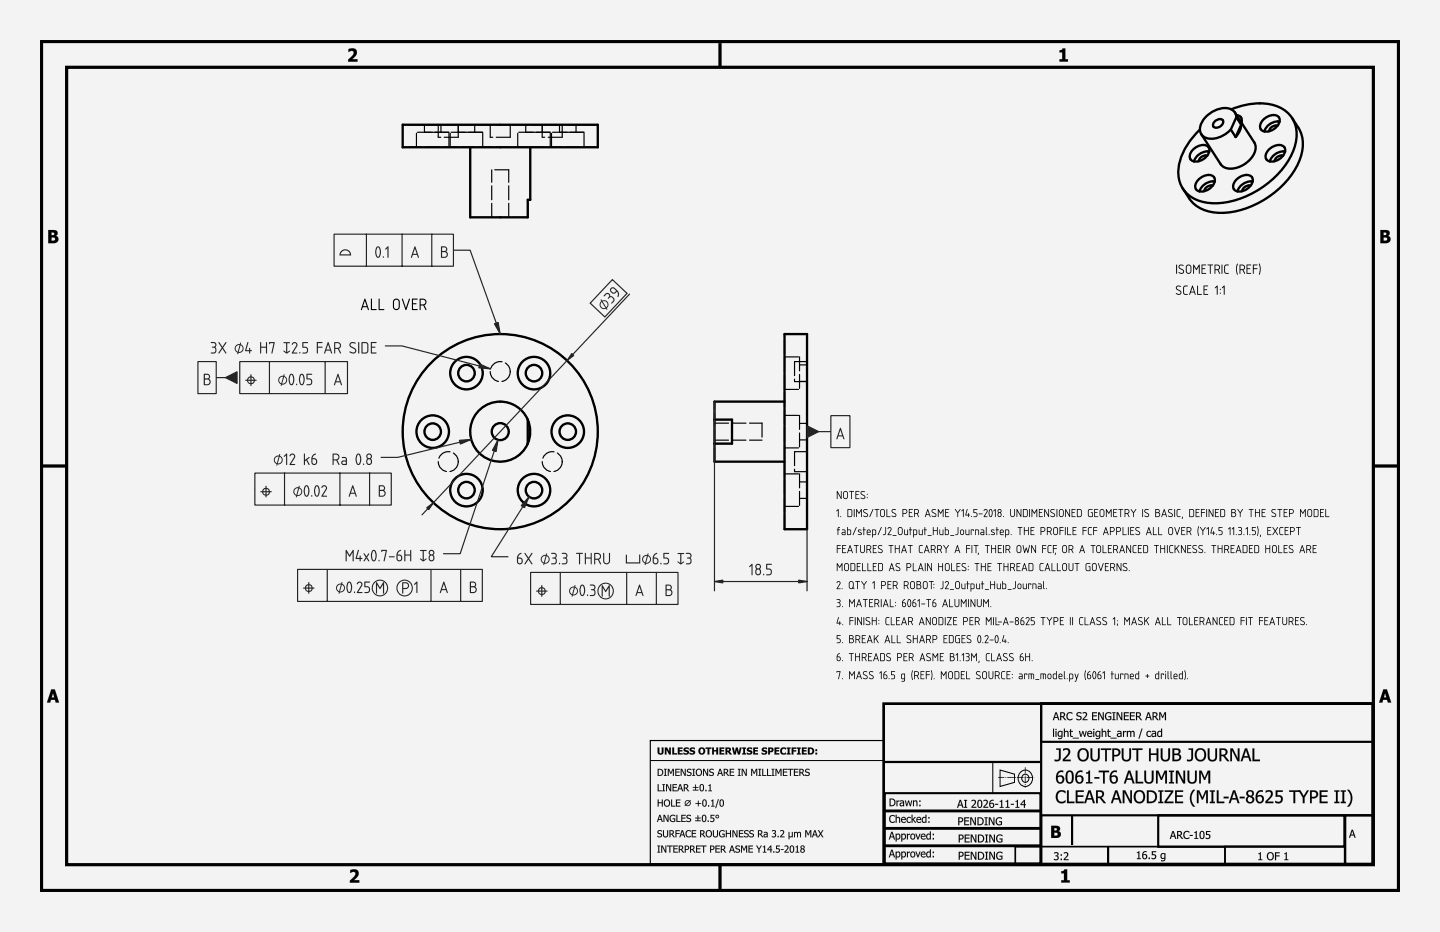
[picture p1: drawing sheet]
<svg xmlns="http://www.w3.org/2000/svg" width="432mm" height="279mm" viewBox="0 0 432 279" stroke-linecap="round" stroke-linejoin="round" font-family="sans-serif">
<path d="M0 0h431.8v279.4h-431.8z" fill-rule="evenodd" fill="#f1f3f5"/>
<g fill="#000">
<path d="M104.5 14.7a1.48 1.48 0 0 1 1.8-.1 1.48 1.48 0 0 1 .6 1.8l-1.3 1.4h1.6v.7h-2.8v-.6l1.1-1.1a.8 .8 0 0 0 .6-.9 .8 .8 0 0 0-.8-.6l-.8 .3zM317.7 15.1a.69 .69 0 0 0 .9-.6h.8v3.3h.8v.7h-2.5v-.7h.8v-2.1h-.8zM105 260.8a1.48 1.48 0 0 1 1.9-.1 1.48 1.48 0 0 1 .5 1.8l-1.3 1.4h1.6v.7h-2.8v-.6l1.2-1.1a.8 .8 0 0 0 .5-.8 .8 .8 0 0 0-.7-.7l-.9 .3zM318.2 261.2a.69 .69 0 0 0 .9-.6h.9v3.3h.8v.7h-2.6v-.7h.8v-2.1h-.8z"/>
<path d="M0 0h431.8v279.4h-431.8zM0 0v279.4h431.8v-279.4z"/>
<path d="M104.5 14.7l.5-.1a1.44 1.44 0 0 1 2 .5 1.44 1.44 0 0 1-.6 2l-.8 .7 1.6-.1v.8h-2.8v-.7l1.1-1 .6-1-.5-.5-1.1 .3zM104.5 14.7v.9l.7-.3a.74 .74 0 0 1 .9 .4 .74 .74 0 0 1-.4 .9l-1.3 1.3v.6h2.8v-.7h-1.7l1.4-1.4 .1-.7-.3-.9-1-.3z"/>
<path d="M317.7 15h.6l.3-.5h.9l-.1 3.3 .9-.1v.8h-2.6v-.8h.8v-2h-.8zM317.7 15.1v.6h.8v2.1h-.8v.7h2.5v-.7h-.8v-3.3h-.8l-.2 .5z"/>
<path d="M14.5 69h1.3a1 1 0 0 1 1.4 .4 1 1 0 0 1-.5 1.3 1.14 1.14 0 0 1 .7 1.5 1.14 1.14 0 0 1-1.4 .7h-1.5zM15.4 69.7l.1 .8a.51 .51 0 0 0 .8-.5 .51 .51 0 0 0-.9-.3zM15.4 71.2v1h.3a.58 .58 0 0 0 .8-.6 .58 .58 0 0 0-.9-.4z"/>
<path d="M14.5 68.9l2 .1 .7 .4a.97 .97 0 0 1-.4 1.3l.5 .3a1.16 1.16 0 0 1-.2 1.6l-.6 .3h-2zM14.5 69v3.9l2.1-.1a1.08 1.08 0 0 0 .9-1 1.08 1.08 0 0 0-.8-1.1l.5-.6-.2-.8-.5-.3zM15.4 69.7v.8l.9-.2-.2-.6zM15.4 69.7h.7l.2 .3a.61 .61 0 0 1-.9 .5zM15.4 71.2v1l1.1-.3v-.5zM15.4 71.2h.9a.48 .48 0 0 1 .3 .5 .48 .48 0 0 1-.3 .4l-.9 .1z"/>
<path d="M413.9 69h1.4a1 1 0 0 1 1.3 .4 1 1 0 0 1-.4 1.3 1.14 1.14 0 0 1 .7 1.5 1.14 1.14 0 0 1-1.4 .7h-1.6zM414.9 69.7l.1 .8a.51 .51 0 0 0 .7-.5 .51 .51 0 0 0-.8-.3zM414.9 71.2v1h.3a.58 .58 0 0 0 .8-.6 .58 .58 0 0 0-.9-.4z"/>
<path d="M413.9 68.9l2 .1 .7 .4a.97 .97 0 0 1-.4 1.3 1.03 1.03 0 0 1 .8 .8 1.03 1.03 0 0 1-.4 1.1l-.7 .3h-2zM413.9 69v3.9l2.2-.1 .6-.4a1.17 1.17 0 0 0 .1-1.3l-.6-.3 .4-.4 .1-.5-.4-.7zM414.9 69.7v.8l.8-.2-.1-.6zM414.9 69.7a.56 .56 0 0 1 .7 0 .56 .56 0 0 1 0 .8 .56 .56 0 0 1-.7 0zM414.9 71.2v1l1-.3v-.5zM414.9 71.2h.8a.48 .48 0 0 1 .3 .5 .48 .48 0 0 1-.3 .4l-.8 .1z"/>
<path d="M15.4 206.6h1l1.3 4h-1l-.2-.8h-1.2l-.2 .8h-1zM15.4 206.7l-1.3 3.9h1l.2-.8h1.2l.2 .8h1l-1.3-3.9zM15.9 207.8l-.4 1.3h.8zM15.9 207.7l.4 1.4h-.8z"/>
<path d="M15.4 206.7h1l1.3 3.9h-1l-.2-.8h-1.2l-.2 .8h-1zM15.9 207.8l-.4 1.3h.8z"/>
<path d="M316.5 213.5h.4l.8 2.4h-.4l-.2-.7h-.9l-.2 .7h-.3zM316.5 213.5l-.8 2.4h.3l.2-.7h.9l.2 .7h.4l-.8-2.4zM316.7 213.9l-.4 1.1h.7zM316.7 213.8l.4 1.2h-.8zM317.9 213.5l1.2 .1a.69 .69 0 0 1 .3 .7 .69 .69 0 0 1-.5 .6l.9 1h-.5l-.7-1h-.4v1h-.3zM317.9 213.5v2.4h.3v-1h.4l.7 1h.4l-.8-1 .3-.3 .1-.7-.5-.3zM318.2 213.8v.9l.7-.1 .1-.6zM318.2 213.8l.8 .1-.1 .7-.7 .1zM320.1 213.8l.6-.3 .9 .2v.4l-.9-.3-.5 .5a.88 .88 0 0 0 0 1 .88 .88 0 0 0 .9 .3l.5-.3v.4l-.8 .2-.6-.1-.3-.4-.1-.9zM320.1 213.8l-.3 .7a1.26 1.26 0 0 0 .6 1.4l1.2-.2v-.3l-.6 .3-.6-.2-.3-.6 .1-.8 .6-.4 .8 .4v-.4l-.8-.2zM323 213.7l1.1-.1 .1 .4a.52 .52 0 0 0-.7-.3 .52 .52 0 0 0-.2 .7l.3 .2a.76 .76 0 0 1 .7 1 .76 .76 0 0 1-1.2 .3l-.4-.1v-.5l.8 .3h.4l.1-.3-.1-.3-.9-.3a.65 .65 0 0 1 0-1zM323 213.7l-.2 .7 .9 .5a.38 .38 0 0 1 .4 .4 .38 .38 0 0 1-.4 .3l-1-.2v.3l.4 .2 1-.2 .1-.9-.9-.3-.2-.4 .5-.4 .7 .3v-.4l-.7-.1zM324.6 213.6l.3-.1a.72 .72 0 0 1 .9 .2 .72 .72 0 0 1 0 .9l-.9 1h1.2v.3h-1.5v-.4l.9-1 .1-.4-.2-.3-.8 .2zM324.7 213.6v.3a.62 .62 0 0 1 .9 .1v.5l-1 1.1v.3h1.5v-.3h-1.2l.9-1 .1-.8-.4-.3zM327.5 213.5h1.5v.3h-1.2v.7l1.1-.1v.3h-1.1v.9h1.2v.3h-1.5zM327.5 213.5v2.4h1.4v-.3h-1.1v-.9h1.1v-.2h-1.1v-.7h1.1v-.3zM329.3 213.5h.4l1 1.9v-1.9h.3v2.4h-.4l-1-2v2h-.3zM329.3 213.5v2.4h.3v-2.1l1 2.1h.4v-2.4h-.3v1.9l-1-1.9zM331.6 213.8l1.1-.3 .5 .2v.4l-.1-.1a.94 .94 0 0 0-1.4 .2 .94 .94 0 0 0 .4 1.4h.8v-.6h-.5v-.3h.8v1l-.8 .2-.6-.1-.5-.9zM331.6 213.8l-.3 .9 .3 .9 .8 .3 .8-.2v-1h-.8v.3h.5v.6l-.5 .1-.5-.3-.3-.7 .4-.8 .6-.2 .6 .4v-.4l-.9-.2zM333.5 213.5h1v.3h-.3v1.8h.3v.3h-1v-.3h.3v-1.8h-.3zM333.5 213.5v.3h.4v1.9l-.4-.1v.3h1v-.3l-.4 .1v-1.9h.4v-.3zM334.8 213.5h.5l.9 1.9v-1.9h.3v2.4h-.3l-1.1-2v2h-.3zM334.8 213.5v2.4h.3v-2.1l1.1 2.1h.3v-2.4h-.3v1.9l-.9-1.9zM337 213.5h1.5v.3h-1.2v.7l1.1-.1v.3h-1.1v.9h1.2v.3h-1.5zM337 213.5v2.4h1.5v-.3h-1.2v-.9h1.1v-.2h-1.1v-.7h1.2v-.3zM338.8 213.5h1.5v.3h-1.2v.7l1.1-.1v.3h-1.1v.9h1.2v.3h-1.5zM338.8 213.5v2.4h1.5v-.3h-1.2v-.9h1.1v-.2h-1.1v-.7h1.2v-.3zM340.6 213.5h1l.5 .3a.71 .71 0 0 1-.5 1.1l.9 1h-.4l-.8-1h-.3v1h-.4zM340.6 213.5v2.4h.4l-.1-1h.4l.8 1h.4l-.9-1 .4-.3a.67 .67 0 0 0 0-.8 .67 .67 0 0 0-.8-.3zM341 213.8v.9l.6-.1 .2-.6zM340.9 213.8l.8 .1v.7l-.8 .1zM344.2 213.5h.4l.8 2.4h-.4l-.2-.7h-.9l-.2 .7h-.3zM344.2 213.5l-.8 2.4h.3l.2-.7h.9l.2 .7h.4l-.8-2.4zM344.4 213.9l-.4 1.1h.7zM344.4 213.8l.4 1.2h-.8zM345.6 213.5h1l.4 .3a.71 .71 0 0 1-.4 1.1l.9 1h-.5l-.7-1h-.4v1h-.3zM345.6 213.5v2.4h.3v-1h.4l.7 1h.4l-.8-1 .3-.3a.67 .67 0 0 0 .1-.8 .67 .67 0 0 0-.8-.3zM345.9 213.8v.9l.7-.1 .1-.6zM345.9 213.8l.8 .1-.1 .7-.7 .1zM347.6 213.5h.5l.5 1.3 .6-1.3h.5v2.4h-.4v-2l-.6 1.4h-.2l-.6-1.4v2h-.3zM347.6 213.5v2.4h.3v-2l.6 1.3h.2l.6-1.4v2.1h.3v-2.4h-.4l-.6 1.4-.6-1.4z"/>
<path d="M316.5 213.5h.4l.8 2.4h-.4l-.2-.7h-.9l-.2 .7h-.3zM316.7 213.8l-.4 1.2h.7zM317.9 213.5h.6a.69 .69 0 0 1 .9 .5 .69 .69 0 0 1-.5 .9l.8 1h-.4l-.7-1h-.4v1h-.3zM318.2 213.8v.9h.3a.45 .45 0 0 0 .6-.4 .45 .45 0 0 0-.6-.5zM320.1 213.8l1-.3 .5 .2v.4a.87 .87 0 0 0-1.3 0 .87 .87 0 0 0 0 1.2 .87 .87 0 0 0 1.3 .1v.3a1.22 1.22 0 0 1-1.7-.2 1.22 1.22 0 0 1 .2-1.7zM323 213.7l.9-.2 .4 .1-.1 .4a.53 .53 0 0 0-.7-.3 .53 .53 0 0 0-.2 .7l.1 .1a.78 .78 0 0 1 .9 .9 .78 .78 0 0 1-1.2 .5l-.4-.2v-.3a.64 .64 0 0 0 .8 .3 .64 .64 0 0 0 .5-.7 .99 .99 0 0 1-1.1-1.2zM324.7 213.6a.85 .85 0 0 1 1.2 .3 .85 .85 0 0 1-.5 1.2l-.5 .5h1.2v.3h-1.5v-.3l.7-.8a.57 .57 0 0 0 .3-.9 .57 .57 0 0 0-.9 .1zM327.5 213.5h1.4v.3h-1.1v.7h1.1v.2h-1.1v.9h1.1v.3h-1.4zM329.3 213.5h.4l1 1.9v-1.9h.3v2.4h-.4l-1-2v2h-.3zM331.6 213.8l1.1-.3 .5 .2v.4a.95 .95 0 0 0-1.6 .4 .95 .95 0 0 0 1.3 1.1v-.6h-.5v-.3h.8v1a1.25 1.25 0 0 1-1.7-.2 1.25 1.25 0 0 1 .1-1.7zM333.5 213.5h1v.3h-.3v1.8h.3v.3h-1v-.3h.3v-1.8h-.3zM334.8 213.5h.5l.9 1.9v-1.9h.3v2.4h-.3l-1.1-2v2h-.3zM337 213.5h1.5v.3h-1.2v.7h1.1v.2h-1.1v.9h1.2v.3h-1.5zM338.8 213.5h1.5v.3h-1.2v.7h1.1v.2h-1.1v.9h1.2v.3h-1.5zM340.6 213.5h.6a.69 .69 0 0 1 .9 .5 .69 .69 0 0 1-.5 .9l.9 1h-.4l-.8-1h-.3v1h-.4zM341 213.8v.9h.2a.45 .45 0 0 0 .6-.4 .45 .45 0 0 0-.5-.5zM344.2 213.5h.4l.8 2.4h-.4l-.2-.7h-.9l-.2 .7h-.3zM344.4 213.8l-.4 1.2h.7zM345.6 213.5h.6a.69 .69 0 0 1 .9 .5 .69 .69 0 0 1-.5 .9l.8 1h-.4l-.7-1h-.4v1h-.3zM345.9 213.8v.9h.3a.45 .45 0 0 0 .6-.4 .45 .45 0 0 0-.6-.5zM347.6 213.5h.4l.6 1.3 .6-1.3h.4v2.4h-.3v-2l-.6 1.3h-.2l-.6-1.3v2h-.3z"/>
<path d="M414.8 206.6h1.1l1.3 4h-1l-.3-.8h-1.2l-.2 .8h-1zM414.8 206.7l-1.3 3.9h1l.2-.8h1.3l.2 .8h1l-1.3-3.9zM415.3 207.8l-.3 1.3h.7zM415.3 207.7l.5 1.4h-.9z"/>
<path d="M414.8 206.7h1.1l1.3 3.9h-1l-.3-.8h-1.2l-.2 .8h-1zM415.3 207.8l-.3 1.3h.7z"/>
<path d="M197.2 224.1h.5v1.3a.36 .36 0 0 0 .4 .4 .36 .36 0 0 0 .3-.4v-1.3h.6v1.3a.89 .89 0 0 1-.9 .8 .89 .89 0 0 1-.9-.8zM199.4 224.1h.6l.7 1.2v-1.2h.5v2.1h-.5l-.9-1.5v1.5h-.4zM201.6 224.1h.5v1.7h.9v.4h-1.4zM203.2 224.1h1.5v.4h-.9v.4h.8v.4h-.8v.5h.9v.4h-1.5zM205.1 224.4a1.33 1.33 0 0 1 1.4-.2v.5l-.8-.3-.2 .2 .1 .2a.77 .77 0 0 1 1 .8 .77 .77 0 0 1-1.1 .6l-.6-.1v-.5l1 .2 .2-.2-.3-.2a.7 .7 0 0 1-.7-1zM206.9 224.4a1.33 1.33 0 0 1 1.5-.2v.5l-.8-.3-.3 .2 .2 .2a.77 .77 0 0 1 .9 .8 .77 .77 0 0 1-1.1 .6l-.5-.1v-.5l1 .2 .1-.2-.3-.2a.7 .7 0 0 1-.7-1zM209.3 225.1a1.1 1.1 0 0 1 2.2 0 1.1 1.1 0 0 1-2.2 0zM210.2 224.5a.65 .65 0 0 0-.3 .9 .65 .65 0 0 0 .9 .3v-1l-.3-.2zM211.6 224.1h1.7v.4h-.6v1.7h-.5v-1.7h-.6zM213.5 224.1h.6v.8h.7v-.8h.5v2.1h-.5v-.9h-.7v.9h-.6zM215.7 224.1h1.5v.4h-.9v.4h.8v.4h-.8v.5h.9v.4h-1.5zM217.5 224.1h.9a.64 .64 0 0 1 .8 .4 .64 .64 0 0 1-.4 .8l.7 .9h-.6l-.6-.8h-.2v.8h-.6zM218.1 224.5v.5a.36 .36 0 0 0 .5 0 .36 .36 0 0 0 0-.5 .36 .36 0 0 0-.5 0zM219.5 224.1h.5l.3 1.4 .4-1.4h.5l.3 1.4 .3-1.4h.6l-.5 2.1h-.6l-.4-1.3-.3 1.3h-.6zM222.6 224.1h1.1v.4h-.3v1.3h.3v.4h-1.1v-.4h.3v-1.3h-.3zM224.1 224.4a1.33 1.33 0 0 1 1.4-.2v.5l-.8-.3-.2 .2 .1 .2a.77 .77 0 0 1 1 .8 .77 .77 0 0 1-1.1 .6l-.6-.1v-.5l1 .2 .2-.2-.4-.2a.7 .7 0 0 1-.6-1zM225.9 224.1h1.4v.4h-.9v.4h.8v.4h-.8v.5h.9v.4h-1.4zM228.5 224.4a1.33 1.33 0 0 1 1.5-.2v.5l-.8-.3-.2 .2 .1 .2a.77 .77 0 0 1 1 .8 .77 .77 0 0 1-1.2 .6l-.5-.1v-.5l1 .2 .1-.2-.3-.2a.7 .7 0 0 1-.7-1zM230.3 224.1h.9a.75 .75 0 0 1 .7 .9 .75 .75 0 0 1-1 .5v.7h-.6zM230.9 224.5v.6a.37 .37 0 0 0 .5-.3 .37 .37 0 0 0-.5-.3zM232.2 224.1h1.5v.4h-.9v.4h.8v.4h-.8v.5h.9v.4h-1.5zM234.2 224.3l.5-.2h.7l.3 .1v.5a.67 .67 0 0 0-1 0 .67 .67 0 0 0 0 .9 .67 .67 0 0 0 1 0v.5a1.14 1.14 0 0 1-1.5-.3 1.14 1.14 0 0 1 0-1.5zM235.9 224.1h1.1v.4h-.3v1.3h.3v.4h-1.1v-.4h.3v-1.3h-.3zM237.4 224.1h1.4v.4h-.9v.4h.8v.4h-.8v.9h-.5zM239 224.1h1.1v.4h-.3v1.3h.3v.4h-1.1v-.4h.3v-1.3h-.3zM240.5 224.1h1.4v.4h-.9v.4h.8v.4h-.8v.5h.9v.4h-1.4zM242.3 224.1h.6a1.07 1.07 0 0 1 1.2 1 1.07 1.07 0 0 1-1.2 1.1h-.6zM242.8 224.5v1.3a.67 .67 0 0 0 .8-.7 .67 .67 0 0 0-.8-.6zM244.5 224.6h.5v.6h-.5zM244.5 225.6h.5v.6h-.5z"/>
<path d="M197.2 224.1h.5l.1 1.5 .3 .2 .3-.2v-1.5h.6v1.3a.93 .93 0 0 1-.6 .8 .93 .93 0 0 1-1-.2l-.2-.3zM197.2 224.1v1.3a.93 .93 0 0 0 1.5 .6l.3-1.9h-.6v1.3a.38 .38 0 0 1-.3 .5 .38 .38 0 0 1-.4-.5v-1.3zM199.3 224.1h.7l.7 1.2v-1.2h.5v2.1h-.5l-.9-1.5 .1 1.5h-.6zM199.4 224.1v2.1h.4l.1-1.5 .8 1.5h.5v-2.1h-.5v1.3l-.7-1.3zM201.6 224.1h.5v1.7h.9v.4h-1.4zM201.6 224.1v2.1h1.4v-.4h-.9v-1.7zM203.2 224.1h1.5v.4h-.9v.4l.8-.1v.5h-.8v.5h.9v.4h-1.5zM203.2 224.1v2.1h1.5v-.4h-.9v-.5h.8v-.4h-.8v-.4h.9v-.4zM205 224.4l.6-.3 .9 .1v.5l-.5-.2-.5 .1v.2l.5 .1a.74 .74 0 0 1 .6 1 .74 .74 0 0 1-1.1 .3l-.6-.1v-.5l.9 .2 .2-.2-1-.5zM205.1 224.4v.7l1 .5-.4 .3-.8-.3v.5l.8 .1 .7-.2 .2-.3-.1-.5-1-.5 .3-.3 .7 .3v-.5l-.9-.1zM206.9 224.4l.5-.3 1 .1v.5l-.6-.2-.4 .1v.2l.4 .1a.74 .74 0 0 1 .6 1 .74 .74 0 0 1-1.1 .3l-.6-.1v-.5l.9 .2 .3-.2-1-.5zM206.9 224.4v.7l1 .5-.4 .3-.7-.3v.5l.7 .1 .7-.2 .2-.3-.1-.5-1-.5 .4-.3 .7 .3v-.5l-1-.1zM209.3 225.1a1.1 1.1 0 0 1 2.2 0 1.1 1.1 0 0 1-2.2 0zM209.3 225.1a1.07 1.07 0 0 0 2.1 0 1.07 1.07 0 0 0-2.1 0zM210.1 224.6v1l.5 .2 .3-.3v-.7l-.4-.3zM210.2 224.5h.4a.67 .67 0 0 1 .4 .8 .67 .67 0 0 1-.9 .4l-.1-.7zM211.5 224.1h1.8v.4h-.6v1.7h-.5v-1.7h-.7zM211.6 224.1v.4h.6v1.7h.5v-1.7h.6v-.4zM213.5 224.1h.6v.8h.7v-.8h.5v2.1h-.5v-.9h-.7v.9h-.6zM213.5 224.1v2.1h.6v-.9h.7v.9h.5v-2.1h-.5v.8h-.7v-.8zM215.7 224.1h1.5v.4h-.9v.4l.8-.1v.5h-.8v.5h.9v.4h-1.5zM215.7 224.1v2.1h1.5v-.4h-.9v-.5h.8v-.4h-.8v-.4h.9v-.4zM217.5 224.1h1.2a.61 .61 0 0 1 .5 .6 .61 .61 0 0 1-.4 .6l.7 .9h-.7l-.5-.8h-.2v.8h-.6zM217.5 224.1v2.1h.6v-.8l.8 .8h.6l-.7-.9 .3-.2v-.7l-.4-.3zM218.1 224.5v.5l.5-.1-.1-.4zM218.1 224.5h.5v.4l-.5 .2zM219.5 224.1h.5l.3 1.4 .4-1.4h.5l.3 1.4 .3-1.4h.6l-.5 2.1h-.6l-.4-1.3-.3 1.3h-.6zM219.5 224.1l.5 2.1h.6l.3-1.3 .4 1.3h.6l.5-2.1h-.6l-.3 1.4-.3-1.4h-.5l-.4 1.4-.3-1.4zM222.6 224.1h1.1v.4h-.3v1.3h.3v.4h-1.1v-.4h.3v-1.3h-.3zM222.6 224.1v.4l.3-.1v1.4h-.3v.4h1.1v-.4h-.3v-1.4l.3 .1v-.4zM224 224.4l.6-.3 .9 .1v.5l-.5-.2-.5 .1v.2l.5 .1a.74 .74 0 0 1 .6 1 .74 .74 0 0 1-1.1 .3l-.6-.1v-.5l.6 .2 .5-.1-.3-.3a.72 .72 0 0 1-.7-1zM224.1 224.4l-.1 .7 1.1 .5-.4 .3-.8-.3v.5l.8 .1 .7-.2 .2-.3-.1-.5-1-.5 .3-.3 .7 .3v-.5l-.9-.1zM225.9 224.1h1.4v.4h-.9v.4l.8-.1v.5h-.8v.5h.9v.4h-1.4zM225.9 224.1v2.1h1.4v-.4h-.9v-.5h.8v-.4h-.8v-.4h.9v-.4zM228.5 224.4l.5-.3 1 .1v.5l-.5-.2-.5 .1v.2l.4 .1a.74 .74 0 0 1 .6 1 .74 .74 0 0 1-1.1 .3l-.5-.1v-.5l.6 .2 .5-.1-.3-.3a.72 .72 0 0 1-.7-1zM228.5 224.4v.7l1 .5-.3 .3-.8-.3v.5l.8 .1 .6-.2 .3-.5-.1-.3-1.1-.5 .4-.3 .7 .3v-.5l-1-.1zM230.3 224.1h1.2l.5 .5-.3 .7-.8 .2v.7h-.6zM230.3 224.1v2.1h.6v-.7l.8-.1 .2-.4v-.6l-.4-.3zM230.9 224.5v.6h.3l.2-.5zM230.9 224.5l.5 .1-.1 .4-.4 .1zM232.2 224.1h1.5v.4h-.9v.4l.8-.1v.5h-.8v.5h.9v.4h-1.5zM232.2 224.1v2.1h1.5v-.4h-.9v-.5h.8v-.4h-.8v-.4h.9v-.4zM234.2 224.3l.5-.2h.7l.3 .1v.5a.69 .69 0 0 0-1.1-.1 .69 .69 0 0 0 .1 1.1l.5 .1 .5-.3v.6l-.7 .2-.8-.3-.3-.9zM234.2 224.4a1.09 1.09 0 0 0-.2 1.2 1.09 1.09 0 0 0 1.2 .6l.5-.1v-.5l-.5 .3-.5-.1-.2-.8 .4-.6 .8 .3v-.5l-.7-.1zM235.9 224.1h1.2v.4h-.4v1.3h.4v.4h-1.2v-.4h.3v-1.3h-.3zM235.9 224.1v.4l.3-.1v1.4h-.3v.4h1.1v-.4h-.3v-1.4l.3 .1v-.4zM237.4 224.1h1.4v.4h-.9v.4h.8v.4h-.8v.9h-.5zM237.4 224.1v2.1h.5v-.9h.8v-.4h-.8v-.4h.9v-.4zM239 224.1h1.1v.4h-.3v1.3h.3v.4h-1.1v-.4h.3v-1.3h-.3zM239 224.1v.4l.3-.1v1.4h-.3v.4h1.1v-.4h-.3v-1.4l.3 .1v-.4zM240.4 224.1h1.5v.4h-.9v.4l.8-.1v.5h-.8v.5h.9v.4h-1.5zM240.5 224.1v2.1h1.4v-.4h-.9v-.5h.8v-.4h-.8v-.4h.9v-.4zM242.2 224.1l1.5 .1a1.11 1.11 0 0 1 0 1.8l-1.5 .2zM242.3 224.1v2.1h1l.5-.3 .3-.6-.2-.8-.6-.4zM242.8 224.5v1.3l.5-.1 .3-.4-.1-.5zM242.8 224.5h.3a.68 .68 0 0 1 .5 .8 .68 .68 0 0 1-.8 .5zM244.5 224.6h.5v.6h-.5zM244.5 224.6v.6h.5v-.6zM244.5 225.6h.5v.6h-.5zM244.5 225.6v.6h.5v-.6z"/>
<path d="M197.2 235.1h.3v1.9h.9v.2h-1.2zM198.6 235.1h.8v.2h-.3v1.7h.3v.2h-.8v-.2h.3v-1.7h-.3zM199.7 235.1h.4l.9 1.7v-1.7h.2v2.1h-.3l-.9-1.8v1.8h-.3zM201.7 235.1h1.3v.2h-1v.6h.9v.3h-.9v.8h1v.2h-1.3zM203.8 235.1h.3l.7 2.1h-.3l-.1-.6h-.9l-.1 .6h-.3zM204 235.4l-.4 1h.7zM205 235.1h.6a.62 .62 0 0 1 .8 .4 .62 .62 0 0 1-.5 .8l.8 .9h-.4l-.7-.8h-.3v.8h-.3zM205.3 235.3v.8h.3a.41 .41 0 0 0 .5-.4 .41 .41 0 0 0-.5-.4zM208.5 235.2h.2v.7h.7v.3h-.7v.6h.7v.2h-1.6v-.2h.7v-.6h-.7v-.3h.7zM210.1 235.2a.75 .75 0 0 1 .8 .1 .75 .75 0 0 1 .2 .8 .76 .76 0 0 1-.7 1.1 .76 .76 0 0 1-.6-1.1zM210.2 235.3l-.2 .8a.52 .52 0 0 0 .1 .8 .52 .52 0 0 0 .7 0 .52 .52 0 0 0 0-.8v-.2a.45 .45 0 0 0-.1-.5 .45 .45 0 0 0-.5-.1zM211.5 236.8h.3v.4h-.3zM212.4 235.4l.7-.3v1.9h.4v.2h-1.1v-.2h.4v-1.4h-.4z"/>
<path d="M197.2 235.1h.3v1.9l1-.1v.3h-1.3zM197.2 235.1v2.1h1.2v-.2h-.9v-1.9zM198.6 235.1h.8v.2h-.3v1.7h.3v.2h-.8v-.2h.3v-1.7h-.3zM198.6 235.1v.2h.3v1.7h-.3v.2h.8v-.2h-.3v-1.7h.3v-.2zM199.7 235.1h.4l.9 1.7v-1.7h.3v2.1h-.4l-.9-1.8v1.8h-.3zM199.7 235.1v2.1h.3v-1.8l.9 1.8h.3v-2.1h-.2v1.7l-.9-1.7zM201.7 235.1h1.3v.3h-1v.5h.9v.3h-.9v.8l1-.1v.3h-1.3zM201.7 235.1v2.1h1.3v-.2h-1.1v-.8h1v-.3h-1v-.6h1.1v-.2zM203.8 235.1h.3l.8 2.1h-.4l-.1-.6h-.9l-.1 .6h-.3zM203.8 235.1l-.7 2.1h.3l.1-.6h.9l.1 .6h.3l-.7-2.1zM203.9 235.4l-.3 1h.7zM204 235.3l.3 1.1h-.7zM205 235.1l1.2 .2 .1 .6-.4 .4 .8 .9h-.4l-.7-.8h-.3v.8h-.3zM205 235.1v2.1h.3v-.9h.4l.6 .9h.4l-.8-.9 .3-.3a.6 .6 0 0 0 0-.7 .6 .6 0 0 0-.6-.2zM205.3 235.3v.8l.6-.1 .1-.5zM205.3 235.3l.7 .1v.6l-.7 .1zM208.4 235.2h.3v.7h.7v.3h-.7v.6l.7-.1v.3h-1.7v-.3l.8 .1v-.6h-.8v-.3h.8zM208.5 235.2v.7h-.7v.3l.7-.1v.7h-.7v.2h1.6v-.2h-.7v-.7l.7 .1v-.3h-.7v-.7zM210 235.2l.7-.1 .3 .2a1.13 1.13 0 0 1 .2 1.2 1.13 1.13 0 0 1-1 .7l-.4-.7zM210.1 235.2a1.31 1.31 0 0 0 .3 2l.5-.2a1.11 1.11 0 0 0 .3-1.2 1.11 1.11 0 0 0-1-.7zM210.3 235.3l-.2 .8 .1 .9 .5-.1 .1-1a.44 .44 0 0 0-.1-.4 .44 .44 0 0 0-.4-.2zM210.2 235.3l.6 .2v1.3a.33 .33 0 0 1-.4 .2 .33 .33 0 0 1-.3-.2zM211.5 236.8h.4v.4h-.4zM211.5 236.8v.4h.3v-.4zM212.4 235.4l.7-.3v1.9h.4v.2h-1.1v-.2h.4v-1.4h-.4zM212.4 235.4v.2h.4v1.4h-.4v.2h1.1v-.2h-.4v-1.9z"/>
<path d="M197.2 230.5h.5a1.06 1.06 0 0 1 1.2 1 1.06 1.06 0 0 1-1.2 1.1h-.5zM197.5 230.7v1.7a.85 .85 0 0 0 1.1-.9 .85 .85 0 0 0-1.1-.8zM199.1 230.5h.8v.2h-.2v1.7h.2v.2h-.8v-.2h.3v-1.7h-.3zM200.3 230.5h.3l.6 1.2 .5-1.2h.4v2.1h-.3v-1.8l-.6 1.2-.7-1.2v1.8h-.2zM202.5 230.5h1.3v.2h-1v.6h.9v.3h-.9v.8h1v.2h-1.3zM204.1 230.5h.4l.9 1.7v-1.7h.2v2.1h-.3l-.9-1.8v1.8h-.3zM206.2 230.6l.8-.1 .3 .1v.3a.48 .48 0 0 0-.7-.3 .48 .48 0 0 0-.2 .7l.1 .1a.7 .7 0 0 1 .9 .8 .7 .7 0 0 1-1.1 .4l-.3-.1v-.4a.53 .53 0 0 0 .6 .4 .53 .53 0 0 0 .4-.7 .74 .74 0 0 1-.8-.3 .74 .74 0 0 1 0-.9zM207.6 230.5h.8v.2h-.3v1.7h.3v.2h-.8v-.2h.3v-1.7h-.3zM208.9 230.7a1 1 0 0 1 1.4 .2 1 1 0 0 1-.1 1.4 1 1 0 0 1-1.4-.1l-.2-.8zM209.2 230.8a.77 .77 0 0 0-.2 1.2 .77 .77 0 0 0 1.1 0 .78 .78 0 0 0 .1-1 .78 .78 0 0 0-1-.2zM210.8 230.5h.4l.9 1.7v-1.7h.2v2.1h-.3l-.9-1.8v1.8h-.3zM212.9 230.6l.8-.1 .3 .1v.3a.48 .48 0 0 0-.7-.3 .48 .48 0 0 0-.2 .7l.1 .1a.7 .7 0 0 1 .9 .8 .7 .7 0 0 1-1.1 .4l-.3-.1v-.4a.53 .53 0 0 0 .6 .4 .53 .53 0 0 0 .4-.7 .74 .74 0 0 1-.8-.3 .74 .74 0 0 1 0-.9zM215.8 230.5h.3l.7 2.1h-.3l-.2-.6h-.8l-.2 .6h-.2zM215.9 230.8l-.3 1h.7zM217 230.5h.6a.62 .62 0 0 1 .7 .4 .62 .62 0 0 1-.4 .8l.8 .9h-.4l-.7-.8h-.3v.8h-.3zM217.3 230.7v.8h.2a.41 .41 0 0 0 .5-.4 .41 .41 0 0 0-.4-.4zM218.8 230.5h1.3v.2h-1v.6h1v.3h-1v.8h1v.2h-1.3zM221.3 230.5h.8v.2h-.3v1.7h.3v.2h-.8v-.2h.2v-1.7h-.2zM222.4 230.5h.4l.9 1.7v-1.7h.2v2.1h-.3l-.9-1.8v1.8h-.3zM225.3 230.5h.3l.6 1.2 .5-1.2h.4v2.1h-.3v-1.8l-.6 1.2-.7-1.2v1.8h-.2zM227.4 230.5h.8v.2h-.2v1.7h.2v.2h-.8v-.2h.3v-1.7h-.3zM228.6 230.5h.2v1.9h1v.2h-1.2zM230 230.5h.3v1.9h.9v.2h-1.2zM231.4 230.5h.8v.2h-.3v1.7h.3v.2h-.8v-.2h.2v-1.7h-.2zM232.5 230.5h.4l.5 1.2 .6-1.2h.3v2.1h-.2v-1.8l-.6 1.2-.7-1.2v1.8h-.3zM234.8 230.5h1.3v.2h-1.1v.6h1v.3h-1v.8h1.1v.2h-1.3zM236.2 230.5h1.7v.2h-.7v1.9h-.3v-1.9h-.7zM238.1 230.5h1.3v.2h-1v.6h.9v.3h-.9v.8h1v.2h-1.3zM239.7 230.5h.5a.62 .62 0 0 1 .8 .4 .62 .62 0 0 1-.4 .8l.7 .9h-.3l-.7-.8h-.3v.8h-.3zM240 230.7v.8h.2a.41 .41 0 0 0 .5-.4 .41 .41 0 0 0-.4-.4zM241.6 230.6l.9-.1 .2 .1v.3a.48 .48 0 0 0-.6-.3 .48 .48 0 0 0-.2 .7l.1 .1a.7 .7 0 0 1 .8 .8 .7 .7 0 0 1-1.1 .4l-.3-.1v-.4a.53 .53 0 0 0 .7 .4 .53 .53 0 0 0 .3-.7 .74 .74 0 0 1-.8-.3 .74 .74 0 0 1 0-.9z"/>
<path d="M197.2 230.5h.5a1.08 1.08 0 0 1 1.2 1 1.08 1.08 0 0 1-1.2 1.1h-.5zM197.2 230.5v2.1l1.2-.2 .4-.5v-.9l-.6-.5zM197.5 230.7v1.7l.7-.1 .3-.4a.82 .82 0 0 0-.5-1.1zM197.5 230.7l.7 .1 .3 .3 .1 .7-.4 .5-.7 .1zM199.1 230.5h.8v.2h-.2v1.7h.2v.2h-.8v-.2h.3v-1.7h-.3zM199.1 230.5v.2h.3v1.7h-.3v.2h.8v-.2h-.3v-1.7h.3v-.2zM200.2 230.5h.5l.5 1.2 .5-1.2h.4v2.1h-.3v-1.8l-.6 1.2h-.1l-.6-1.2v1.8h-.3zM200.3 230.5v2.1h.2v-1.8l.7 1.2 .6-1.2v1.8h.3v-2.1h-.4l-.5 1.2-.6-1.2zM202.5 230.5h1.3v.3h-1v.5h1v.3h-1v.8l1-.1v.3h-1.3zM202.5 230.5v2.1h1.3v-.2h-1v-.8h.9v-.3h-.9v-.6h1v-.2zM204.1 230.5h.4l.9 1.7-.1-1.7h.3v2.1h-.3l-.9-1.8v1.8h-.3zM204.1 230.5v2.1h.3v-1.8l.9 1.8h.3v-2.1h-.2l-.1 1.7-.8-1.7zM206.2 230.6l1-.1 .1 .4a.46 .46 0 0 0-.7-.3 .46 .46 0 0 0-.1 .8h.3a.68 .68 0 0 1 .5 1 .68 .68 0 0 1-1 .2l-.4-.1v-.4l.9 .3 .2-.6a.83 .83 0 0 1-.8-.3 .83 .83 0 0 1 0-.9zM206.2 230.6l-.2 .7 .8 .4a.34 .34 0 0 1 .3 .4 .34 .34 0 0 1-.3 .3l-.8-.3v.4l.3 .1 .9-.2 .1-.7-.9-.4-.2-.3 .5-.3 .6 .2v-.3zM207.6 230.5h.8v.2h-.3v1.7h.3v.2h-.8v-.2h.3v-1.7h-.3zM207.6 230.5v.2h.3v1.7h-.3v.2h.8v-.2h-.3v-1.7h.3v-.2zM208.9 230.7l.7-.3 .7 .3 .2 1-.4 .8-.7 .1-.5-.2-.3-.9zM208.9 230.7a1.1 1.1 0 0 0-.2 1.3 1.1 1.1 0 0 0 1.2 .6l.5-.6-.2-1.3a.96 .96 0 0 0-1.3 0zM209.1 230.9l-.1 .9 .4 .6 .6-.2 .1-1a.61 .61 0 0 0-.4-.5 .61 .61 0 0 0-.6 .2zM209.2 230.8l.5-.1 .3 .2a.81 .81 0 0 1 .2 1.1 .81 .81 0 0 1-1.1 .2l-.2-.9zM210.8 230.5h.4l.9 1.7-.1-1.7h.3v2.1h-.3l-.9-1.8v1.8h-.3zM210.8 230.5v2.1h.3v-1.8l.9 1.8h.3v-2.1h-.2l-.1 1.7-.8-1.7zM212.9 230.6l1-.1 .1 .4a.46 .46 0 0 0-.7-.3 .46 .46 0 0 0-.1 .8h.3a.68 .68 0 0 1 .5 1 .68 .68 0 0 1-1 .2l-.4-.1v-.4l.9 .3 .2-.6a.83 .83 0 0 1-.8-.3 .83 .83 0 0 1 0-.9zM212.9 230.6l-.2 .7 .8 .4a.34 .34 0 0 1 .3 .4 .34 .34 0 0 1-.3 .3l-.8-.3v.4l.3 .1 .9-.2 .1-.7-.9-.4-.2-.3 .5-.3 .6 .2v-.3zM215.8 230.5h.3l.7 2.1h-.3l-.2-.6h-.8l-.2 .6h-.3zM215.8 230.5l-.7 2.1h.2l.2-.6h.8l.2 .6h.3l-.7-2.1zM215.9 230.8l-.3 1h.7zM215.9 230.7l.4 1.1h-.7zM217 230.5l1.1 .1a.62 .62 0 0 1 .2 .6 .62 .62 0 0 1-.4 .5l.8 .9h-.4l-.7-.8h-.3v.8h-.3zM217 230.5v2.1h.3v-.9h.3l.7 .9h.3l-.7-.9 .3-.2 .1-.7-.4-.3zM217.3 230.7v.8l.6-.1 .1-.5zM217.3 230.7l.7 .1-.1 .6-.6 .1zM218.8 230.5h1.4v.3h-1.1v.5h1v.3h-1v.8l1.1-.1v.3h-1.4zM218.8 230.5v2.1h1.3v-.2h-1v-.8h1v-.3h-1v-.6h1v-.2zM221.2 230.5h.9v.2h-.3v1.7h.3v.2h-.9v-.2h.3v-1.7h-.3zM221.3 230.5v.2h.2v1.7h-.2v.2h.8v-.2h-.3v-1.7h.3v-.2zM222.4 230.5h.4l.9 1.7-.1-1.7h.3v2.1h-.3l-.9-1.8v1.8h-.3zM222.4 230.5v2.1h.3v-1.8l.9 1.8h.3v-2.1h-.2l-.1 1.7-.8-1.7zM225.2 230.5h.4l.6 1.2 .5-1.2h.4v2.1h-.3v-1.8l-.6 1.2h-.1l-.6-1.2v1.8h-.3zM225.3 230.5v2.1h.2v-1.8l.7 1.2 .6-1.2v1.8h.3v-2.1h-.4l-.5 1.2-.6-1.2zM227.4 230.5h.8v.2h-.2v1.7h.2v.2h-.8v-.2h.3v-1.7h-.3zM227.4 230.5v.2h.3v1.7h-.3v.2h.8v-.2h-.3v-1.7h.3v-.2zM228.5 230.5h.4l-.1 1.9 1-.1v.3h-1.3zM228.6 230.5v2.1h1.2v-.2h-1v-1.9zM230 230.5h.3v1.9l.9-.1v.3h-1.2zM230 230.5v2.1h1.2v-.2h-.9v-1.9zM231.4 230.5h.8v.2h-.3v1.7h.3v.2h-.8v-.2h.2v-1.7h-.2zM231.4 230.5v.2h.3v1.7h-.3v.2h.8v-.2h-.3v-1.7h.3v-.2zM232.5 230.5h.4l.5 1.2 .5-1.2h.5v2.1h-.4v-1.8l-.5 1.2h-.2l-.5-1.2v1.8h-.3zM232.5 230.5v2.1h.3v-1.8l.7 1.2 .5-1.2 .1 1.8h.2v-2.1h-.3l-.6 1.2-.5-1.2zM234.8 230.5h1.3v.3h-1.1v.5h1v.3h-1v.8l1.1-.1v.3h-1.3zM234.8 230.5v2.1h1.3v-.2h-1.1v-.8h1v-.3h-1v-.6h1.1v-.2zM236.2 230.5h1.7v.3l-.7-.1v1.9h-.3v-1.9l-.7 .1zM236.2 230.5v.2h.7v1.9h.3v-1.9h.7v-.2zM238.1 230.5h1.3v.3h-1v.5h.9v.3h-.9v.8l1-.1v.3h-1.3zM238.1 230.5v2.1h1.3v-.2h-1.1v-.8h1v-.3h-1v-.6h1.1v-.2zM239.7 230.5l1.2 .2 .1 .6-.4 .4 .8 .9h-.4l-.7-.8h-.3v.8h-.3zM239.7 230.5v2.1h.3v-.9h.3l.7 .9h.3l-.7-.9 .3-.3a.6 .6 0 0 0 0-.7 .6 .6 0 0 0-.7-.2zM240 230.7v.8l.6-.1 .1-.5zM240 230.7l.7 .1-.1 .6-.6 .1zM241.6 230.6l1-.1 .1 .4a.46 .46 0 0 0-.6-.3 .46 .46 0 0 0-.1 .8h.2a.68 .68 0 0 1 .6 1 .68 .68 0 0 1-1.1 .2l-.3-.1v-.4l.7 .3 .4-.4-1-.6zM241.6 230.6l-.2 .5 .1 .3 .8 .3a.34 .34 0 0 1 .3 .4 .34 .34 0 0 1-.3 .3l-.9-.3v.4l.3 .1 .9-.2 .1-.7-.9-.4-.1-.3 .4-.3 .6 .2v-.3z"/>
<path d="M315.8 218.4h.3v2.5h-.3zM316.5 219.1h.3v1.8h-.3zM316.5 218.5h.3v.3h-.3zM317.6 219.5a.59 .59 0 0 0-.1 .9 .59 .59 0 0 0 .8 0v-.9zM317.4 219.3l.3-.2h.9v1.6a.88 .88 0 0 1-1.3 .8v-.3a.63 .63 0 0 0 .7 .1 .63 .63 0 0 0 .3-.6 .83 .83 0 0 1-1.2-.2 .83 .83 0 0 1 .3-1.2zM319 218.4h.3v.9a.6 .6 0 0 1 .7-.2 .6 .6 0 0 1 .4 .7v1.1h-.3v-1.3l-.3-.2-.5 .2v1.3h-.3zM320.9 218.6h.3v.5h.5v.3h-.5v1.2h.5a.44 .44 0 0 1-.5 .3 .44 .44 0 0 1-.3-.5v-1h-.2zM321.7 221.2h1.8v.2h-1.8zM323.5 219.1h.3l.4 1.4 .4-1.4h.2l.5 1.4 .2-1.4h.3l-.4 1.8h-.3l-.4-1.4-.4 1.4h-.3zM326.2 219.3a.75 .75 0 0 1 1-.1 .75 .75 0 0 1 .3 .9h-1.2a.7 .7 0 0 0 .4 .5 .7 .7 0 0 0 .8-.1v.3a.98 .98 0 0 1-1.3-.2 .98 .98 0 0 1 0-1.3zM326.4 219.5l-.1 .3h.9l-.2-.4zM327.8 219.1h.3v1.8h-.3zM327.8 218.5h.3v.3h-.3zM328.9 219.5a.59 .59 0 0 0-.1 .9 .59 .59 0 0 0 .8 0v-.9zM328.7 219.3l.3-.2h.9v1.6a.88 .88 0 0 1-1.3 .8v-.3a.63 .63 0 0 0 .7 .1 .63 .63 0 0 0 .3-.6 .83 .83 0 0 1-1.1-.2 .83 .83 0 0 1 .2-1.2zM330.4 218.4h.3v.9a.6 .6 0 0 1 .7-.2 .6 .6 0 0 1 .3 .7v1.1h-.3v-1.3l-.3-.2-.4 .2v1.3h-.3zM332.2 218.6h.3v.5h.5v.3h-.5v1.2h.5a.44 .44 0 0 1-.5 .3 .44 .44 0 0 1-.3-.5v-1h-.2zM333 221.2h1.8v.2h-1.8zM335.3 220.2a.4 .4 0 0 0 .2 .5 .4 .4 0 0 0 .5-.2v-.5zM335 219.2l.6-.1a.58 .58 0 0 1 .7 .6v1.2h-.3v-.2a.64 .64 0 0 1-.9 .2 .64 .64 0 0 1-.2-.9 .64 .64 0 0 1 .9-.2l.2-.1-.1-.3-.9 .1zM336.7 219.1h.3v.3l.7-.3v.4l-.7 .2v1.2h-.3zM337.9 219.1h.3v.2a.55 .55 0 0 1 1 .1l.4-.3 .5 .1 .1 1.7h-.3v-1a.37 .37 0 0 0-.2-.5 .37 .37 0 0 0-.5 .3v1.2h-.3v-1.3l-.3-.2-.4 .2v1.3h-.3zM342.3 218.4h.3l-.9 3h-.3zM344 219.3l.1-.1a.6 .6 0 0 1 1 .4 .64 .64 0 0 0-.9 0 .64 .64 0 0 0 0 .9 .64 .64 0 0 0 .9 0v.3a.93 .93 0 0 1-1.2-.2 .93 .93 0 0 1 .1-1.3zM345.6 220.2a.4 .4 0 0 0 .2 .5 .4 .4 0 0 0 .6-.2v-.5zM345.4 219.2l.5-.1a.58 .58 0 0 1 .8 .6v1.2h-.3v-.2a.64 .64 0 0 1-.9 .2 .64 .64 0 0 1-.2-.9 .64 .64 0 0 1 .8-.2l.3-.1-.2-.3-.8 .1zM347.2 219.3l.4-.2 .6 .1v-.8h.3v2.5h-.3v-.2a.75 .75 0 0 1-1 .1 .75 .75 0 0 1-.2-1zM347.4 219.5a.6 .6 0 0 0-.1 .9 .6 .6 0 0 0 .9 .1v-1z"/>
<path d="M315.7 218.4h.4v2.5h-.4zM315.8 218.4v2.5h.3v-2.5zM316.5 219.1h.3v1.8h-.3zM316.5 219.1v1.8h.3v-1.8zM316.5 218.5h.3v.4h-.3zM316.5 218.5v.3h.3v-.3zM317.6 219.5l-.1 .9h.8v-.9zM317.5 219.5l.8-.1v1a.6 .6 0 0 1-.9 0 .6 .6 0 0 1 .1-.9zM317.3 219.3l.4-.2h.9v1.6a.93 .93 0 0 1-1.3 .8v-.3h.9l.1-.5a.68 .68 0 0 1-1 0l-.2-.7zM317.4 219.3a.85 .85 0 0 0-.3 1.1 .85 .85 0 0 0 1 .4l.2-.2a.6 .6 0 0 1-.3 .7 .6 .6 0 0 1-.7-.1v.3h1l.3-.8v-1.6h-.9zM319 218.4h.3v.9l.6-.2 .5 .3v1.5h-.3v-1.4l-.3-.1-.5 .2v1.3h-.3zM319 218.4v2.5h.3v-1.3l.5-.2 .3 .2v1.3h.3v-1.1a.59 .59 0 0 0-.4-.7 .59 .59 0 0 0-.7 .3v-1zM320.9 218.6h.3v.5h.5v.3h-.5v1l.1 .3 .4-.1v.3h-.5l-.3-.2v-1.3h-.3zM320.9 218.6v.6l-.2-.1v.3h.2v1.3l.8 .2v-.3h-.5l-.1-.4v-.8h.6v-.3l-.6 .1 .1-.6zM321.7 221.2h1.8v.2h-1.8zM321.7 221.2v.2h1.8v-.2zM323.5 219.1h.4l.3 1.4 .4-1.4h.2l.5 1.4 .2-1.4h.4l-.5 1.8h-.3l-.4-1.4-.4 1.4h-.3zM323.5 219.1l.5 1.8h.3l.4-1.4 .4 1.4h.3l.4-1.8h-.3l-.2 1.5-.5-1.5h-.2l-.4 1.5-.4-1.5zM326.2 219.3l.9-.2 .4 .6v.4h-1.2a.56 .56 0 0 0 .8 .6l.4-.2v.3a.99 .99 0 0 1-1.3-.2 .99 .99 0 0 1 0-1.3zM326.2 219.4l-.2 .9 .6 .6 .9-.1v-.3l-.8 .2-.4-.7 1.2 .1-.1-.6a.71 .71 0 0 0-1.2-.1zM326.4 219.5l-.1 .3h.9l-.2-.4zM326.4 219.5l.6-.1 .2 .4h-.9zM327.8 219.1h.3v1.8h-.3zM327.8 219.1v1.8h.3v-1.8zM327.8 218.5h.4v.4h-.4zM327.8 218.5v.3h.3v-.3zM328.9 219.5v.9h.7v-.9zM328.9 219.5l.7-.1v1a.6 .6 0 0 1-.8 0 .6 .6 0 0 1 .1-.9zM328.7 219.3l.3-.2h.9v1.6a.93 .93 0 0 1-1.3 .8v-.3h.9l.1-.5a.68 .68 0 0 1-1 0l-.2-.7zM328.7 219.3a.85 .85 0 0 0-.2 1.1 .85 .85 0 0 0 .9 .4l.2-.2a.6 .6 0 0 1-.2 .7 .6 .6 0 0 1-.8-.1v.3h1l.3-.8v-1.6h-.8zM330.3 218.4h.4v.9l.5-.2 .5 .3 .1 1.5h-.4v-1.2l-.3-.3-.4 .2v1.3h-.4zM330.4 218.4v2.5h.3l-.1-1.3a.44 .44 0 0 1 .6-.3 .44 .44 0 0 1 .3 .6l-.1 1h.3v-1.1a.59 .59 0 0 0-.4-.7 .59 .59 0 0 0-.7 .3l.1-1zM332.2 218.6h.3v.5h.6v.3h-.6v1l.1 .3 .5-.1v.3h-.6l-.3-.2v-1.3h-.2zM332.2 218.6v.6l-.2-.1v.3h.2l.1 1.3 .7 .2v-.3h-.4l-.1-.4v-.8h.5v-.3l-.5 .1v-.6zM333 221.2h1.8v.2h-1.8zM333 221.2v.2h1.8v-.2zM335.3 220.2v.4l.7-.1v-.5zM335.3 220.2l.7-.2v.5a.41 .41 0 0 1-.5 .2 .41 .41 0 0 1-.2-.5zM335 219.2l.9-.1 .4 .3v1.5h-.3v-.2l-.2 .2a.58 .58 0 0 1-.7-.1 .58 .58 0 0 1-.1-.7l1-.4-.2-.3-.8 .1zM335 219.2v.3l.8-.1 .2 .4a.72 .72 0 0 0-.9 .1 .72 .72 0 0 0 0 .9l.5 .1 .4-.2v.2h.3l-.1-1.6-.3-.2zM336.7 219.1h.4l-.1 .3 .7-.3v.4l-.7 .2 .1 1.2h-.4zM336.7 219.1v1.8h.3v-1.3l.7-.1v-.4l-.7 .3v-.3zM337.9 219.1h.3v.2l.6-.2 .4 .3 .3-.3 .5 .1 .2 .4v1.3h-.3v-1.3l-.3-.2-.4 .2v1.3h-.3v-1.3l-.3-.2-.4 .2v1.3h-.3zM337.9 219.1v1.8h.3v-1.3l.4-.2 .3 .2v1.3h.3v-1.3l.4-.2 .3 .2v1.3h.3v-1.5l-.2-.2-.4-.1-.4 .3-.4-.3-.6 .3v-.3zM342.3 218.4h.3l-.9 3h-.3zM342.3 218.4l-.9 3h.3l.9-2.9zM344 219.3l.7-.2 .4 .1v.4l-.2-.2a.63 .63 0 0 0-.8 .3 .63 .63 0 0 0 .1 .8l.4 .2 .5-.2v.3l-.5 .2-.6-.3-.3-.7zM344 219.3a1.04 1.04 0 0 0 .3 1.6l.8-.1v-.3a.65 .65 0 0 1-1 0 .65 .65 0 0 1 .1-1l.4-.2 .5 .3v-.4l-.7-.1zM345.6 220.2v.4l.8-.1v-.5zM345.6 220.2l.8-.2v.5a.41 .41 0 0 1-.6 .2 .41 .41 0 0 1-.2-.5zM345.4 219.2l.8-.1 .4 .3 .1 1.5h-.4l.1-.2-.3 .2a.58 .58 0 0 1-.7-.1 .58 .58 0 0 1-.1-.7l1.1-.4-.3-.3-.7 .1zM345.4 219.2v.3l.8-.1 .2 .4a.72 .72 0 0 0-.9 .1 .72 .72 0 0 0-.1 .9l.6 .1 .4-.2v.2h.3l-.2-1.6-.3-.2zM347.2 219.3l.4-.2 .6 .1-.1-.8h.4v2.5h-.4v-.2l-.6 .3-.4-.3-.1-.7zM347.2 219.3l-.2 .7 .2 .7 .4 .3 .6-.3v.2h.3v-2.5h-.3v.8l-.6-.1zM347.4 219.5v1l.5 .1 .3-.1v-1zM347.4 219.5l.8-.1v1.1a.59 .59 0 0 1-.9 0 .59 .59 0 0 1 0-.8z"/>
<path d="M316.7 224.4h1.4v2.8a1.26 1.26 0 0 1-1.8 1v-.5l.2 .1a.67 .67 0 0 0 .8-.1 .67 .67 0 0 0 .2-.7v-2.2h-.8zM318.8 224.5a1.34 1.34 0 0 1 2 .3 1.34 1.34 0 0 1-.6 2l-1 .9h1.9v.5h-2.4v-.5l.8-.8a1.53 1.53 0 0 0 .7-2l-.6-.2-.8 .4zM323.6 224.8a1.79 1.79 0 0 1 2.3-.2 1.79 1.79 0 0 1 .5 2.3 1.72 1.72 0 0 1-2.1 1.3 1.72 1.72 0 0 1-1.2-2.2zM324.1 225l-.4 .6a1.43 1.43 0 0 0 .1 1.6 1.43 1.43 0 0 0 1.5 .5 1.57 1.57 0 0 0 .7-1.8 1.57 1.57 0 0 0-1.5-1.1zM327 224.4h.5v2.4a.89 .89 0 0 0 .9 1 .89 .89 0 0 0 .9-1v-2.4h.5v2.4a1.38 1.38 0 0 1-1.4 1.5 1.38 1.38 0 0 1-1.4-1.5zM330.1 224.4h3.1v.4h-1.3v3.4h-.5v-3.4h-1.3zM333.5 224.4h1a1.22 1.22 0 0 1 1.5 1.2 1.22 1.22 0 0 1-1.5 1.2h-.4v1.4h-.6zM334.1 224.8v1.5a.87 .87 0 0 0 1.2-.2 .87 .87 0 0 0-.3-1.2zM336.4 224.4h.5v2.4a.89 .89 0 0 0 .9 1 .89 .89 0 0 0 .8-1v-2.4h.5v2.4a1.38 1.38 0 0 1-1.3 1.5 1.38 1.38 0 0 1-1.4-1.5zM339.5 224.4h3.1v.4h-1.3v3.4h-.5v-3.4h-1.3zM344.6 224.4h.5v1.5h1.7v-1.5h.5v3.8h-.5v-1.9h-1.7v1.9h-.5zM348.1 224.4h.5v2.4a.89 .89 0 0 0 .8 1 .89 .89 0 0 0 .9-1v-2.4h.5v2.4a1.38 1.38 0 0 1-1.3 1.5 1.38 1.38 0 0 1-1.4-1.5zM351.6 224.4h1a.95 .95 0 0 1 1.3 .4 .95 .95 0 0 1-.4 1.3 1.13 1.13 0 0 1 .6 1.4 1.13 1.13 0 0 1-1.4 .7h-1.1zM352.1 224.8v1.1h.6a.61 .61 0 0 0 .8-.6 .61 .61 0 0 0-.9-.5zM352.1 226.3v1.5h.4a.77 .77 0 0 0 1.1-.6 .77 .77 0 0 0-.9-.9zM356.4 224.4h1.3v2.8a1.26 1.26 0 0 1-1.8 1v-.5l.3 .1a.67 .67 0 0 0 .8-.1 .67 .67 0 0 0 .2-.7v-2.2h-.8zM358.7 224.8a1.79 1.79 0 0 1 2.3-.2 1.79 1.79 0 0 1 .6 2.3 1.72 1.72 0 0 1-2.1 1.3 1.72 1.72 0 0 1-1.2-2.2zM359.2 225l-.3 .6a1.43 1.43 0 0 0 .1 1.6 1.43 1.43 0 0 0 1.4 .5 1.57 1.57 0 0 0 .8-1.8 1.57 1.57 0 0 0-1.6-1.1zM362.2 224.4h.5v2.4a.89 .89 0 0 0 .8 1 .89 .89 0 0 0 .9-1v-2.4h.5v2.4a1.38 1.38 0 0 1-1.3 1.5 1.38 1.38 0 0 1-1.4-1.5zM365.7 224.4h1a1.12 1.12 0 0 1 1.4 .7 1.12 1.12 0 0 1-.8 1.4l1.3 1.7h-.6l-1.2-1.5h-.6v1.5h-.5zM366.2 224.8v1.4a.86 .86 0 0 0 1.1-.1 .86 .86 0 0 0 0-1.2zM368.9 224.4h.8l1.5 3v-3h.5v3.8h-.6l-1.7-3.3v3.3h-.5zM373.3 224.4h.6l1.3 3.8h-.5l-.4-1.1h-1.4l-.4 1.1h-.5zM373.6 224.9l-.6 1.8h1.2zM375.6 224.4h.5v3.3h1.7v.5h-2.2z"/>
<path d="M316.7 224.3h1.4v2.9a1.34 1.34 0 0 1-1.9 1v-.5l1 .1 .3-.5v-2.5h-.8zM316.7 224.4v.4h.9v2.4l-.4 .6-.9-.1v.5h.3l1.1-.2 .3-.8 .1-2.8zM318.8 224.5l1-.2 .8 .3a1.27 1.27 0 0 1 .1 1.5l-1.5 1.6h1.9v.5h-2.4v-.6l1.5-1.6 .2-.6-.4-.6-1.2 .3zM318.8 224.5v.6l.9-.4 .7 .4a1.58 1.58 0 0 1-.8 1.6l-.9 1v.5h2.4v-.5l-2 .1 1.4-1.4 .3-.7a1.25 1.25 0 0 0-.6-1.3 1.25 1.25 0 0 0-1.4 .1zM323.5 224.8l.8-.5 1.2 .1a2.3 2.3 0 0 1 .5 3.4 1.69 1.69 0 0 1-1.9 .3l-.6-.3-.4-.9v-1.2zM323.6 224.8a2.16 2.16 0 0 0 .9 3.4 1.55 1.55 0 0 0 1.8-1.1l.1-1.4-.4-.9a1.73 1.73 0 0 0-2.4 0zM323.9 225.1l-.2 .5a1.32 1.32 0 0 0 .2 1.7 1.32 1.32 0 0 0 1.7 .1l.3-.8-.1-1a1.1 1.1 0 0 0-.8-.8 1.1 1.1 0 0 0-1.1 .3zM324 225l1.1-.2 .7 .6a1.49 1.49 0 0 1 .1 1.7 1.49 1.49 0 0 1-1.6 .7l-.5-.6-.2-.6 .1-1zM327 224.3h.5v2.7l.3 .6 .8 .2 .5-.3 .1-3.2h.6v2.5a1.37 1.37 0 0 1-.6 1.3 1.37 1.37 0 0 1-1.4 .1l-.6-.4-.2-.6zM327 224.4v2.6l.4 .9 1 .3 1-.3 .4-1.1v-2.4h-.5v2.4a.92 .92 0 0 1-.5 1 .92 .92 0 0 1-1.1-.3l-.2-3.1zM330.1 224.3h3.1v.6l-1.3-.1v3.4h-.5v-3.4l-1.3 .1zM330.1 224.4v.4h1.3v3.4h.5v-3.4h1.3v-.4zM333.5 224.3l2 .3a1.32 1.32 0 0 1 .2 1.7 1.32 1.32 0 0 1-1.6 .5v1.4h-.6zM333.5 224.4v3.8h.6l-.1-1.5h1.2l.4-.3 .4-.9-.2-.5-.4-.4zM334.1 224.8v1.5l1.1-.2 .2-.6-.2-.5zM334 224.8h.9a.75 .75 0 0 1 .6 .8 .75 .75 0 0 1-.6 .7l-.9 .1zM336.4 224.3h.5v2.7l.3 .6 .8 .2 .5-.3 .1-3.2h.6v2.5a1.37 1.37 0 0 1-.6 1.3 1.37 1.37 0 0 1-1.4 .1l-.6-.4-.2-.6zM336.4 224.4v2.6l.3 .9 1.1 .3 1-.3 .3-.9v-2.6h-.5l.1 2.4a.92 .92 0 0 1-.5 1 .92 .92 0 0 1-1.2-.3l-.1-3.1zM339.5 224.3h3.1v.6l-1.3-.1v3.4h-.5v-3.4l-1.3 .1zM339.5 224.4v.4h1.3v3.4h.5v-3.4h1.3v-.4zM344.5 224.3h.6v1.6h1.7v-1.6h.6v3.9h-.6v-1.9h-1.7v1.9h-.6zM344.6 224.4v3.8h.5l-.1-1.9h1.8v1.9h.5v-3.8h-.5v1.5h-1.8l.1-1.5zM348.1 224.3h.5v2.7l.3 .6 .8 .2 .5-.3 .1-3.2h.6v2.5a1.37 1.37 0 0 1-.6 1.3 1.37 1.37 0 0 1-1.4 .1l-.6-.4-.2-.6zM348.1 224.4v2.6l.3 .9 1.1 .3 1-.3 .3-1.1v-2.4h-.5l.1 2.4a.92 .92 0 0 1-.6 1 .92 .92 0 0 1-1.1-.3l-.1-3.1zM351.6 224.3h1a.95 .95 0 0 1 1.3 .5 .95 .95 0 0 1-.4 1.2v.1a1.03 1.03 0 0 1 .4 1.7l-.8 .4h-1.5zM351.6 224.4v3.8l1.7-.1 .6-.3 .2-.6-.1-.8-.6-.3 .4-.4 .1-.9-.7-.4zM352.1 224.8v1.1h.9l.4-.3-.1-.7zM352.1 224.8h.9l.4 .3a.64 .64 0 0 1-.1 .7 .64 .64 0 0 1-.6 .1h-.6zM352.1 226.3v1.5l.9-.1 .6-.3v-.7l-.3-.2zM352.1 226.3l1.2 .1a.8 .8 0 0 1 .2 1.1 .8 .8 0 0 1-1 .3h-.4zM356.4 224.3h1.4v2.9a1.34 1.34 0 0 1-1.9 1v-.5l1 .1 .3-.5v-2.5h-.8zM356.4 224.4v.4h.9v2.4l-.4 .6-1-.1v.5h.4l1.1-.2 .3-.8v-2.8zM358.7 224.8l.8-.5 1.2 .1a2.3 2.3 0 0 1 .5 3.4 1.69 1.69 0 0 1-1.9 .3l-.6-.3-.4-.9v-1.2zM358.7 224.8a2.1 2.1 0 0 0 1.3 3.4 1.52 1.52 0 0 0 1.5-1.1l.1-1.4-.4-.9a1.73 1.73 0 0 0-2.5 0zM359.1 225.1l-.3 1.2 .3 1.1a1.14 1.14 0 0 0 1.7 0l.3-1.1-.1-.7a1.1 1.1 0 0 0-.8-.8 1.1 1.1 0 0 0-1.1 .3zM359.2 225l1.1-.2 .7 .6a1.49 1.49 0 0 1 .1 1.7 1.49 1.49 0 0 1-1.6 .7 1.88 1.88 0 0 1-.6-2.2zM362.2 224.3h.5v2.7l.3 .6 .8 .2 .5-.3 .1-3.2h.6v2.5a1.37 1.37 0 0 1-.6 1.3 1.37 1.37 0 0 1-1.4 .1l-.6-.4-.2-.6zM362.2 224.4v2.6l.3 .9 1.1 .3 1-.3 .3-.9v-2.6h-.5l.1 2.4a.92 .92 0 0 1-.6 1 .92 .92 0 0 1-1.1-.3l-.1-3.1zM365.7 224.3l2 .3a1.12 1.12 0 0 1 .4 1.1 1.12 1.12 0 0 1-.8 .8l1.4 1.7h-.7l-1.2-1.5h-.6v1.5h-.5zM365.7 224.4v3.8h.5v-1.6h.6l1.2 1.6h.6l-1.4-1.7 .7-.4 .2-.7-.1-.5-.8-.5zM366.2 224.8v1.4l1.1-.2 .2-.8-.5-.3zM366.2 224.8l1.1 .1a.77 .77 0 0 1 0 1.2l-1.1 .2zM368.9 224.3h.8l1.5 3.1v-3.1h.5v3.9h-.6l-1.7-3.3v3.3h-.5zM368.9 224.4v3.8h.5v-3.3l1.7 3.3h.6v-3.8h-.5v3l-1.5-3zM373.3 224.3h.7l1.3 3.9h-.6l-.4-1.1h-1.4l-.3 1.1h-.6zM373.3 224.4l-1.3 3.8h.5l.4-1.1h1.5l.3 1.1h.5l-1.3-3.8zM373.6 224.9l-.6 1.8h1.2zM373.6 224.8l.6 1.9h-1.2zM375.6 224.3h.5v3.4h1.7v.5h-2.2zM375.6 224.4v3.8h2.2v-.5l-1.7 .1v-3.4z"/>
<path d="M317.2 231.4l1.3-.4h.3v.5a1.13 1.13 0 0 0-1.6 1.2 1.24 1.24 0 0 1 1.8 .6 1.24 1.24 0 0 1-1 1.6 1.24 1.24 0 0 1-1.3-1.4 2.68 2.68 0 0 1 .5-2.1zM317.2 233.1a.87 .87 0 0 0 .2 1.1 .87 .87 0 0 0 1.1-.1 .86 .86 0 0 0-.2-1.1 .86 .86 0 0 0-1.1 .1zM320 231.2a1.22 1.22 0 0 1 1.4 0 1.22 1.22 0 0 1 .5 1.3 1.8 1.8 0 0 1-1.2 2.4 1.5 1.5 0 0 1-1.2-1.9l.2-1.3zM320.4 231.5a2.87 2.87 0 0 0 .1 3 1.24 1.24 0 0 0 .9-1.8v-.2a.77 .77 0 0 0-.2-.9 .77 .77 0 0 0-.8-.1zM323 231.4l1.3-.4h.3l-.1 .5a1.13 1.13 0 0 0-1.6 1.2 1.24 1.24 0 0 1 1.9 .6 1.24 1.24 0 0 1-1 1.6 1.24 1.24 0 0 1-1.4-1.4 2.68 2.68 0 0 1 .6-2.1zM322.9 233.1a.87 .87 0 0 0 .2 1.1 .87 .87 0 0 0 1.2-.1 .86 .86 0 0 0-.2-1.1 .86 .86 0 0 0-1.2 .1zM325.7 231.6l.5-.1 .2-.5h.4v3.5h.7v.4h-1.8v-.4h.7v-2.6h-.7zM328.2 233h1.4v.4h-1.4zM329.5 231h3.1v.5h-1.3v3.4h-.5v-3.4h-1.3zM333.3 231.4l1.3-.4h.3v.5a1.13 1.13 0 0 0-1.6 1.2 1.24 1.24 0 0 1 1.8 .6 1.24 1.24 0 0 1-1 1.6 1.24 1.24 0 0 1-1.3-1.4 2.68 2.68 0 0 1 .5-2.1zM333.3 233.1a.87 .87 0 0 0 .2 1.1 .87 .87 0 0 0 1.1-.1 .86 .86 0 0 0-.2-1.1 .86 .86 0 0 0-1.1 .1zM338.3 231h.6l1.3 3.9h-.5l-.4-1.1h-1.4l-.4 1.1h-.5zM338.6 231.6l-.6 1.8h1.2zM340.6 231h.5v3.4h1.7v.5h-2.2zM343.1 231h.6v2.4a.89 .89 0 0 0 .8 1.1 .89 .89 0 0 0 .9-1.1v-2.4h.5v2.4a1.38 1.38 0 0 1-1.4 1.5 1.38 1.38 0 0 1-1.4-1.5zM346.7 231h.6l1 2.2 .9-2.2h.7v3.9h-.5v-3.3l-1 2.2h-.3l-1-2.2v3.3h-.4zM350.5 231h1.5v.4h-.5v3.1h.5v.4h-1.5v-.4h.5v-3.1h-.5zM352.6 231h.7l1.6 3.1v-3.1h.5v3.9h-.6l-1.7-3.3v3.3h-.5zM356.1 231h.5v2.4a.89 .89 0 0 0 .9 1.1 .89 .89 0 0 0 .8-1.1v-2.4h.6v2.4a1.38 1.38 0 0 1-1.4 1.5 1.38 1.38 0 0 1-1.4-1.5zM359.6 231h.7l.9 2.2 1-2.2h.7v3.9h-.5v-3.3l-1 2.2h-.3l-1-2.2v3.3h-.5z"/>
<path d="M317.2 231.4l.6-.4h.8h.2v.5a1.1 1.1 0 0 0-1.6 1.2l.5-.3h.7a1.31 1.31 0 0 1 .4 2.2l-.9 .4-.8-.4a2.67 2.67 0 0 1-.3-2.3zM317.1 231.6l-.4 1.9 .3 .9 .4 .4h1l.6-.6v-1.2l-.3-.3a1.3 1.3 0 0 0-1.6 0l.4-1 .5-.3 .8 .1v-.5l-1 .1zM317.2 233.1l.3 1.2 .4 .2 .5-.2a.85 .85 0 0 0 0-1.2 .85 .85 0 0 0-1.2 0zM317.2 233l.9-.2 .4 .4a.78 .78 0 0 1 0 1.1 .78 .78 0 0 1-1.1 0zM320 231.2a1.25 1.25 0 0 1 1.4-.1 1.25 1.25 0 0 1 .6 1.4 1.82 1.82 0 0 1-1.3 2.5l-.9-.5a4 4 0 0 1 0-3.1zM320 231.3a3.1 3.1 0 0 0 .2 3.5l.8 .1 .6-.5a4.1 4.1 0 0 0 .1-2.9 1.14 1.14 0 0 0-1.7-.2zM320.4 231.5l-.2 .3a3.8 3.8 0 0 0 .2 2.6l.5 .1 .3-.2 .2-1.8a.75 .75 0 0 0-.2-.8 .75 .75 0 0 0-.8-.2zM320.4 231.5l.6-.1 .3 .4 .2 1.1-.2 1.2a.59 .59 0 0 1-.6 .4 .59 .59 0 0 1-.5-.4l-.1-1.8zM323 231.4l.6-.4h.8h.2l-.1 .5a1.1 1.1 0 0 0-1.5 1.2l.5-.3h.6a1.31 1.31 0 0 1 .4 2.2l-1 .4-.6-.3-.3-.4-.2-1.7zM322.8 231.6a2.53 2.53 0 0 0 .4 3.2h.9l.7-.6v-1.2l-.3-.3a1.3 1.3 0 0 0-1.6 0l.4-1 .5-.3 .8 .1v-.5l-1 .1zM322.9 233.1l.3 1.2 .5 .2 .5-.2a.85 .85 0 0 0 0-1.2 .85 .85 0 0 0-1.2 0zM322.9 233l1-.2 .4 .4a.78 .78 0 0 1-.1 1.1 .78 .78 0 0 1-1 0zM325.6 231.5h.6l.2-.5h.5l-.1 3.5 .7-.1v.5h-1.9v-.5h.8v-2.5h-.8zM325.7 231.6v.3h.7v2.6h-.7v.4h1.8v-.4h-.7v-3.5h-.4a.56 .56 0 0 1-.7 .6zM328.2 232.9h1.5v.5h-1.5zM328.2 233v.4h1.4v-.4zM329.5 231h3.1v.5h-1.3v3.4h-.6l.1-3.4h-1.3zM329.5 231v.5h1.3v3.4h.5l-.1-3.4h1.4v-.5zM333.3 231.4l.6-.4h.8h.2v.5a1.1 1.1 0 0 0-1.6 1.2l.5-.3h.7a1.31 1.31 0 0 1 .4 2.2l-.9 .4-.9-.4a2.67 2.67 0 0 1-.3-2.3zM333.2 231.6l-.4 1.9 .3 .9 .4 .4h1l.6-.6v-1.2l-.3-.3a1.3 1.3 0 0 0-1.6 0l.4-1 .5-.3 .8 .1v-.5l-1 .1zM333.3 233.1l.3 1.2 .4 .2 .5-.2a.85 .85 0 0 0 0-1.2 .85 .85 0 0 0-1.2 0zM333.2 233l1-.2 .4 .4a.78 .78 0 0 1 0 1.1 .78 .78 0 0 1-1.1 0zM338.3 231h.6l1.3 3.9h-.5l-.4-1.1h-1.4l-.4 1.1h-.5zM338.3 231l-1.3 3.9h.5l.3-1.1h1.5l.4 1.1h.5l-1.3-3.9zM338.6 231.6l-.6 1.8h1.2zM338.6 231.5l.6 1.9h-1.2zM340.5 231h.6v3.4h1.7v.5h-2.3zM340.6 231v3.9h2.2v-.5h-1.8l.1-3.4zM343.1 231h.6v2.7l.3 .6 .7 .2 .5-.3 .2-3.2h.5v2.4a1.37 1.37 0 0 1-.5 1.3 1.37 1.37 0 0 1-1.5 .1l-.5-.3-.2-.6zM343.1 231l.1 2.7 .3 .9 1 .3 1-.3 .4-1.2v-2.4h-.5v2.4a.92 .92 0 0 1-.5 1.1 .92 .92 0 0 1-1.1-.3l-.1-3.2zM346.6 231h.8l.9 2.2 .9-2.2h.7v3.9h-.5v-3.3l-1 2.2h-.3l-1-2.2 .1 3.3h-.6zM346.7 231v3.9h.4v-3.3l1 2.2h.3l1-2.2v3.3h.5v-3.9h-.7l-.9 2.2-1-2.2zM350.5 231h1.5v.5h-.5v3l.5-.1v.5h-1.5v-.5h.5v-3l-.5 .1zM350.5 231v.4h.6v3.1h-.6v.4h1.5v-.4h-.5v-3.1h.5v-.4zM352.6 231h.8l1.5 3.1v-3.1h.5v3.9h-.6l-1.7-3.3v3.3h-.5zM352.6 231v3.9h.5v-3.3l1.7 3.3h.6v-3.9h-.5v3.1l-1.6-3.1zM356.1 231h.5v2.7l.3 .6 .8 .2 .5-.3 .1-3.2h.6v2.4a1.37 1.37 0 0 1-.6 1.3 1.37 1.37 0 0 1-1.4 .1l-.6-.3-.2-.6zM356.1 231v2.7l.4 .9 1 .3 1-.3 .3-.9 .1-2.7h-.6l.1 2.4a.92 .92 0 0 1-.5 1.1 .92 .92 0 0 1-1.2-.3l-.1-3.2zM359.6 231h.7l.9 2.2 .9-2.2h.8v3.9h-.6v-3.3l-.9 2.2h-.4l-1-2.2 .1 3.3h-.5zM359.6 231v3.9h.5l-.1-3.3 1.1 2.2h.3l.9-2.2 .1 3.3h.5v-3.9h-.7l-1 2.2-.9-2.2z"/>
<path d="M197.7 244.3h.4l.7 2.1h-.4l-.1-.6h-.8l-.2 .6h-.3zM197.7 244.3l-.7 2.1h.3l.1-.6h.9l.2 .6h.3l-.8-2.1zM197.8 244.6l-.3 1h.7zM197.9 244.5l.3 1.1h-.7zM198.9 244.3h.5l.8 1.7v-1.7h.3v2.1h-.4l-.9-1.8v1.8h-.3zM199 244.3v2.1h.2v-1.8l.9 1.8h.4v-2.1h-.3v1.7l-.8-1.7zM201 244.5l1-.2 .5 .1v.4l-.2-.1a.84 .84 0 0 0-1.2 .2 .84 .84 0 0 0 .4 1.2h.7v-.5h-.5v-.3h.8v1l-.7 .2-.6-.2-.4-.8zM201.1 244.6l-.3 .7 .3 .9 .7 .2 .7-.1v-1h-.8v.3h.5v.5l-.4 .1-.6-.2-.1-.7 .3-.7 .5-.1 .6 .3v-.4l-.7-.1zM202.8 244.3h.3v1.9l1-.1v.3h-1.3zM202.8 244.3v2.1h1.3v-.2h-1v-1.9zM204.3 244.3h1.3v.3h-1v.5h1v.3h-1v.8l1-.1v.3h-1.3zM204.3 244.3v2.1h1.3v-.2h-1v-.8h.9v-.3h-.9v-.6h1v-.2zM206 244.4l.5-.2 .7 .2v.3l-.3-.1a.4 .4 0 0 0-.6-.1 .4 .4 0 0 0 0 .6l.1 .1a.7 .7 0 0 1 .8 .8 .7 .7 0 0 1-1.1 .4l-.3-.1v-.4a.51 .51 0 0 0 .7 .4 .51 .51 0 0 0 .3-.7l-.9-.4zM206 244.4l-.2 .5 .2 .3 .9 .4a.46 .46 0 0 1-.2 .6 .46 .46 0 0 1-.6-.1l-.3-.2v.4l.5 .1h.5l.4-.4-.1-.5-.8-.4-.2-.3 .5-.3 .6 .2v-.3zM209.1 244.4h.3v.7h.7v.3h-.7v.6l.7-.1v.3h-1.7v-.3l.8 .1v-.6h-.8v-.3h.8zM209.2 244.4v.7h-.7v.3l.7-.1v.7h-.7v.2h1.6v-.2h-.7v-.7l.7 .1v-.3h-.7v-.7zM210.7 244.4l.6-.1 .4 .2a1.13 1.13 0 0 1 .2 1.2 1.13 1.13 0 0 1-1 .7l-.4-.7zM210.8 244.4a1.31 1.31 0 0 0 .3 2l.5-.2a1.11 1.11 0 0 0 .3-1.2 1.11 1.11 0 0 0-1-.7zM210.9 244.6l-.1 .7 .1 .9 .5-.1 .1-1a.44 .44 0 0 0-.1-.4 .44 .44 0 0 0-.5-.1zM210.9 244.5l.6 .2v1.3a.33 .33 0 0 1-.4 .2 .33 .33 0 0 1-.3-.2zM212.2 246h.4v.4h-.4zM212.2 246v.4h.3v-.4zM213.1 244.3h1.1v.3l-.9-.1v.6h.5a.75 .75 0 0 1 .3 1.1 .75 .75 0 0 1-1.1 .1v-.3l.7 .2 .2-.5-.1-.3h-.7zM213.1 244.3v1.1h.7l.2 .3-.2 .4-.8-.1v.3l.8 .1 .4-.4v-.6l-.9-.3v-.6h.9v-.2zM214.5 244.8a.56 .56 0 0 1 1.1 0 .56 .56 0 0 1-1.1 0zM214.6 244.8a.53 .53 0 0 0 1 0 .53 .53 0 0 0-1 0zM214.8 244.8a.31 .31 0 0 0 .6 0 .31 .31 0 0 0-.6 0zM214.7 244.8a.35 .35 0 0 1 .7 0 .35 .35 0 0 1-.7 0z"/>
<path d="M197.7 244.3h.3l.8 2.1h-.3l-.2-.6h-.8l-.2 .6h-.3zM197.9 244.6l-.4 1h.7zM199 244.3h.4l.8 1.7v-1.7h.3v2.1h-.4l-.9-1.8v1.8h-.2zM201.1 244.5l.9-.2 .5 .1v.4a.85 .85 0 0 0-1.5 .4 .85 .85 0 0 0 1.2 .9v-.5h-.5v-.3h.8v1a1.12 1.12 0 0 1-1.5-.2 1.12 1.12 0 0 1 .1-1.6zM202.8 244.3h.3v1.9h1v.2h-1.3zM204.3 244.3h1.3v.2h-1v.6h.9v.3h-.9v.8h1v.2h-1.3zM206 244.4l.9-.1 .3 .1-.1 .3a.48 .48 0 0 0-.6-.3 .48 .48 0 0 0-.2 .7l.1 .1a.7 .7 0 0 1 .8 .8 .7 .7 0 0 1-1.1 .4l-.3-.1v-.4a.53 .53 0 0 0 .7 .4 .53 .53 0 0 0 .3-.7 .74 .74 0 0 1-.8-.3 .74 .74 0 0 1 0-.9zM209.2 244.4h.2v.7h.7v.3h-.7v.6h.7v.2h-1.6v-.2h.7v-.6h-.7v-.3h.7zM210.8 244.4a.75 .75 0 0 1 .8 .1 .75 .75 0 0 1 .2 .8 .76 .76 0 0 1-.7 1.1 .76 .76 0 0 1-.6-1.1zM210.9 244.5l-.2 .8a.52 .52 0 0 0 .1 .8 .52 .52 0 0 0 .7 0 .52 .52 0 0 0 0-.8v-.2a.45 .45 0 0 0-.1-.5 .45 .45 0 0 0-.5-.1zM212.2 246h.3v.4h-.3zM213.1 244.3h1.1v.2h-.9v.6a.73 .73 0 0 1 .9 .9 .73 .73 0 0 1-1.2 .3v-.3a.52 .52 0 0 0 .7 .2 .52 .52 0 0 0 .1-.8 .52 .52 0 0 0-.7 0zM214.5 244.8a.55 .55 0 0 1 1.1 0 .55 .55 0 0 1-1.1 0zM214.8 244.8a.32 .32 0 0 0 .6 0 .32 .32 0 0 0-.6 0z"/>
<path d="M197.3 249l.9-.1 .3 .1-.1 .3a.48 .48 0 0 0-.6-.3 .48 .48 0 0 0-.2 .7l.1 .1a.7 .7 0 0 1 .8 .8 .7 .7 0 0 1-1.1 .4l-.3-.1v-.4a.53 .53 0 0 0 .7 .4 .53 .53 0 0 0 .3-.7 .74 .74 0 0 1-.8-.3 .74 .74 0 0 1 0-.9zM198.8 248.9h.3v1.3a.49 .49 0 0 0 .5 .6 .49 .49 0 0 0 .5-.6v-1.3h.2v1.3a.77 .77 0 0 1-.7 .8 .77 .77 0 0 1-.8-.8zM200.8 248.9h.5a.62 .62 0 0 1 .8 .4 .62 .62 0 0 1-.5 .8l.8 .9h-.4l-.6-.8h-.4v.8h-.2zM201 249.1v.8h.3a.41 .41 0 0 0 .5-.4 .41 .41 0 0 0-.5-.4zM202.5 248.9h1.3v.2h-1v.6h1v.3h-1v1h-.3zM204.4 248.9h.4l.7 2.1h-.3l-.2-.6h-.8l-.2 .6h-.3zM204.6 249.2l-.3 1h.6zM205.8 249.1l.9-.2 .5 .1v.4a.78 .78 0 0 0-1.1 0 .78 .78 0 0 0 0 1.1 .78 .78 0 0 0 1.1 0v.4a1.09 1.09 0 0 1-1.5-.3 1.09 1.09 0 0 1 .1-1.5zM207.4 248.9h1.3v.2h-1v.6h1v.3h-1v.8h1v.2h-1.3zM209.9 248.9h.6a.62 .62 0 0 1 .8 .4 .62 .62 0 0 1-.5 .8l.8 .9h-.4l-.7-.8h-.3v.8h-.3zM210.2 249.1v.8h.3a.41 .41 0 0 0 .5-.4 .41 .41 0 0 0-.5-.4zM211.9 249.1a1 1 0 0 1 1.4 .2 1 1 0 0 1-.1 1.4 1 1 0 0 1-1.4-.1l-.2-.8zM212.2 249.2a.77 .77 0 0 0-.3 1.2 .77 .77 0 0 0 1.2 0 .78 .78 0 0 0 0-1 .78 .78 0 0 0-.9-.2zM213.8 248.9h.3v1.3a.49 .49 0 0 0 .4 .6 .49 .49 0 0 0 .5-.6v-1.3h.3v1.3a.77 .77 0 0 1-.8 .8 .77 .77 0 0 1-.7-.8zM215.9 249.1l.9-.2 .5 .1v.4a.85 .85 0 0 0-1.5 .4 .85 .85 0 0 0 1.2 .9v-.5h-.5v-.3h.8v1a1.12 1.12 0 0 1-1.5-.2 1.12 1.12 0 0 1 .1-1.6zM217.7 248.9h.2v.8h1v-.8h.3v2.1h-.3v-1h-1v1h-.2zM219.6 248.9h.4l.9 1.7v-1.7h.2v2.1h-.3l-.9-1.8v1.8h-.3zM221.6 248.9h1.3v.2h-1v.6h.9v.3h-.9v.8h1v.2h-1.3zM223.3 249l.9-.1 .2 .1v.3a.48 .48 0 0 0-.6-.3 .48 .48 0 0 0-.2 .7l.1 .1a.7 .7 0 0 1 .8 .8 .7 .7 0 0 1-1.1 .4l-.3-.1v-.4a.53 .53 0 0 0 .7 .4 .53 .53 0 0 0 .3-.7 .74 .74 0 0 1-.8-.3 .74 .74 0 0 1 0-.9zM224.9 249l.8-.1 .3 .1v.3a.48 .48 0 0 0-.7-.3 .48 .48 0 0 0-.2 .7l.1 .1a.7 .7 0 0 1 .9 .8 .7 .7 0 0 1-1.1 .4l-.3-.1v-.4a.53 .53 0 0 0 .6 .4 .53 .53 0 0 0 .4-.7 .74 .74 0 0 1-.8-.3 .74 .74 0 0 1 0-.9zM227.3 248.9h.5a.62 .62 0 0 1 .8 .4 .62 .62 0 0 1-.4 .8l.7 .9h-.3l-.7-.8h-.3v.8h-.3zM227.6 249.1v.8h.2a.41 .41 0 0 0 .5-.4 .41 .41 0 0 0-.5-.4zM229.3 250.3a.35 .35 0 0 0 .2 .5 .35 .35 0 0 0 .4-.2v-.4zM229.1 249.5l1 .1 .1 1.4-.3-.2a.57 .57 0 0 1-.7 .2 .57 .57 0 0 1-.2-.8 .57 .57 0 0 1 .7-.2h.2l-.1-.3h-.7zM231.5 249a.61 .61 0 0 1 1-.1 .61 .61 0 0 1-.2 .9 .64 .64 0 0 1 .2 1.1 .64 .64 0 0 1-1.1-.3 .5 .5 0 0 0 .9 .2 .5 .5 0 0 0-.2-.8h-.2v-.3a.38 .38 0 0 0 .4-.3 .38 .38 0 0 0-.4-.4 .38 .38 0 0 0-.4 .3zM233.2 250.6h.3v.4h-.3zM234 249a.78 .78 0 0 1 1.1 .3 .78 .78 0 0 1-.5 1.1l-.4 .4h1v.2h-1.3v-.3l.7-.7a.51 .51 0 0 0 .2-.8 .51 .51 0 0 0-.8 .1zM236.5 249.4h.2v1.2l.4 .2 .4-.2v-1.2h.2v1.6l-1-.2v.8h-.2zM238.1 249.4l.3 .2a.49 .49 0 0 1 .8 0l.4-.2 .4 .1 .2 1.5h-.3v-.9a.33 .33 0 0 0-.2-.5 .33 .33 0 0 0-.4 .4v1h-.3v-1.2l-.3-.2-.3 .2v1.2h-.3zM241.5 248.9h.3l.6 1.2 .5-1.2h.4v2.1h-.3v-1.8l-.6 1.2-.7-1.2v1.8h-.2zM244.2 248.9h.3l.7 2.1h-.3l-.1-.6h-.9l-.1 .6h-.3zM244.3 249.2l-.3 1h.7zM245.3 248.9h.3l.5 .8 .5-.8h.3l-.7 1 .7 1.1h-.3l-.5-.8-.6 .8h-.3l.7-1.1z"/>
<path d="M197.3 249l.5-.2 .7 .2v.3l-.3-.1a.4 .4 0 0 0-.6-.1 .4 .4 0 0 0 0 .6l.1 .1a.7 .7 0 0 1 .8 .8 .7 .7 0 0 1-1.1 .4l-.3-.1v-.4a.51 .51 0 0 0 .7 .4 .51 .51 0 0 0 .3-.7l-.9-.4zM197.3 249l-.2 .5 .2 .3 .9 .4a.46 .46 0 0 1-.2 .6 .46 .46 0 0 1-.6-.1l-.3-.2v.4l.5 .1h.5l.4-.4-.1-.5-.8-.4-.2-.3 .5-.3 .6 .2v-.3zM198.8 248.9h.3l.2 1.8 .7-.1v-1.7h.4v1.3a.76 .76 0 0 1-.4 .7 .76 .76 0 0 1-.8 .1l-.4-.4zM198.8 248.9l.1 1.8 .4 .3h.6l.4-.4v-1.7h-.2l-.1 1.7-.4 .2-.5-.2v-1.7zM200.7 248.9l1.1 .1a.62 .62 0 0 1 .3 .6 .62 .62 0 0 1-.5 .5l.8 .9h-.4l-.6-.8h-.4v.8h-.3zM200.8 248.9v2.1h.2v-.9h.4l.6 .9h.4l-.8-.9 .4-.2v-.7l-.4-.3zM201 249.1v.8l.6-.1 .1-.5zM201 249.1l.7 .1v.6l-.7 .1zM202.5 248.9h1.3v.3l-1-.1v.6h1v.3h-1v1h-.3zM202.5 248.9v2.1h.3v-1h1v-.3h-1v-.6h1v-.2zM204.4 248.9h.4l.7 2.1h-.3l-.2-.6h-.8l-.2 .6h-.3zM204.4 248.9l-.7 2.1h.3l.2-.6h.8l.2 .6h.3l-.7-2.1zM204.6 249.2l-.3 1h.6zM204.6 249.1l.3 1.1h-.7zM205.8 249.1l.7-.3 .7 .2v.4l-.9-.2-.4 .6a.74 .74 0 0 0 .1 .7 .74 .74 0 0 0 .7 .3l.5-.3v.4l-.5 .1a.9 .9 0 0 1-1.1-.6v-.6zM205.8 249.1l-.2 .8 .2 .9 .7 .2 .7-.1v-.4l-.6 .3-.5-.1-.3-.8 .3-.7 .5-.1 .6 .3v-.4l-.7-.1zM207.4 248.9h1.4v.3h-1.1v.5h1v.3h-1v.8l1.1-.1v.3h-1.4zM207.4 248.9v2.1h1.3v-.2h-1v-.8h1v-.3h-1v-.6h1v-.2zM209.9 248.9l1.2 .2 .1 .6-.4 .4 .8 .9h-.4l-.7-.8h-.3v.8h-.3zM209.9 248.9v2.1h.3v-.9h.4l.6 .9h.4l-.8-.9 .3-.3a.6 .6 0 0 0 0-.7 .6 .6 0 0 0-.6-.2zM210.2 249.1v.8l.6-.1 .1-.5zM210.2 249.1l.7 .1v.6l-.7 .1zM211.9 249.1l.7-.3 .6 .3 .3 1-.4 .8-.8 .1-.4-.2-.3-.9zM211.6 249.9a1 1 0 0 0 2 0 1 1 0 0 0-2 0zM212.1 249.3l-.2 .6 .2 .7 .8 .1 .3-.5-.1-.8-.4-.3zM212.2 249.2l.5-.1 .3 .2a.81 .81 0 0 1 .2 1.1 .81 .81 0 0 1-1.1 .2l-.2-.9zM213.8 248.9h.3l.1 1.8 .7-.1 .1-1.7h.3v1.3a.76 .76 0 0 1-.3 .7 .76 .76 0 0 1-.8 .1l-.4-.4zM213.8 248.9l.1 1.8 .3 .3h.7l.3-.4 .1-1.7h-.3v1.7l-.5 .2-.4-.2v-1.7zM215.9 249.1l.9-.2 .5 .1v.4l-.2-.1a.84 .84 0 0 0-1.2 .2 .84 .84 0 0 0 .4 1.2h.7v-.5h-.5v-.3h.8v1l-.7 .2-.6-.2-.4-.8zM215.9 249.2l-.3 .7 .3 .9 .7 .2 .7-.1v-1h-.8v.3h.5v.5l-.4 .1-.5-.2-.2-.7 .3-.7 .5-.1 .6 .3v-.4l-.7-.1zM217.6 248.9h.4v.8h.9v-.8h.3v2.1h-.3v-1h-1l.1 1h-.4zM217.7 248.9v2.1h.2v-1h1v1h.3v-2.1h-.3v.8h-1v-.8zM219.6 248.9h.4l.9 1.7v-1.7h.3v2.1h-.4l-.9-1.8v1.8h-.3zM219.6 248.9v2.1h.3v-1.8l.9 1.8h.3v-2.1h-.2v1.7l-.9-1.7zM221.6 248.9h1.3v.3h-1v.5h.9v.3h-.9v.8l1-.1v.3h-1.3zM221.6 248.9v2.1h1.3v-.2h-1.1v-.8h1v-.3h-1v-.6h1.1v-.2zM223.3 249l1-.1 .1 .4a.5 .5 0 0 0-.6-.2 .5 .5 0 0 0-.3 .5l.9 .5a.72 .72 0 0 1-.1 .8 .72 .72 0 0 1-.9 .1l-.3-.1v-.4a.51 .51 0 0 0 .7 .4 .51 .51 0 0 0 .3-.7 .75 .75 0 0 1-.8-.3 .75 .75 0 0 1 0-.9zM223.3 249l-.2 .5 .1 .3 1 .4a.46 .46 0 0 1-.2 .6 .46 .46 0 0 1-.6-.1l-.3-.2v.4l.5 .1h.5l.4-.4-.1-.5-.8-.4-.2-.3 .4-.3 .6 .2v-.3zM224.9 249l1-.1 .1 .4a.5 .5 0 0 0-.6-.2 .5 .5 0 0 0-.4 .5l1 .5a.72 .72 0 0 1-.2 .8 .72 .72 0 0 1-.8 .1l-.4-.1 .1-.4a.51 .51 0 0 0 .6 .4 .51 .51 0 0 0 .4-.7 .75 .75 0 0 1-.9-.3 .75 .75 0 0 1 .1-.9zM224.9 249l-.2 .5 .1 .3 1 .4a.46 .46 0 0 1-.2 .6 .46 .46 0 0 1-.6-.1l-.3-.2v.4l.4 .1h.6l.3-.4v-.5l-.9-.4-.1-.3 .4-.3 .6 .2v-.3zM227.3 248.9l1.1 .1a.62 .62 0 0 1 .2 .6 .62 .62 0 0 1-.4 .5l.7 .9h-.4l-.6-.8h-.3v.8h-.3zM227.3 248.9v2.1h.3v-.9h.3l.7 .9h.3l-.8-.9 .4-.2v-.7l-.4-.3zM227.6 249.1v.8l.6-.1 .1-.5zM227.6 249.1l.7 .1-.1 .6-.6 .1zM229.3 250.3v.4l.6-.1v-.4zM229.3 250.3l.7-.1v.4a.37 .37 0 0 1-.5 .2 .37 .37 0 0 1-.2-.5zM229.1 249.4h.7l.4 .3v1.3h-.3v-.2l-.1 .2a.52 .52 0 0 1-.7-.1 .52 .52 0 0 1-.1-.6l.9-.3-.2-.4-.6 .1zM229.1 249.5v.2l.7-.1 .1 .4a.65 .65 0 0 0-.8 .1 .65 .65 0 0 0 0 .8l.5 .1 .4-.2-.1 .2h.3v-1.1l-.4-.5zM231.5 249l.3-.1a.56 .56 0 0 1 .8 .2 .56 .56 0 0 1-.3 .7l.4 .4-.2 .7-.5 .2-.6-.2v-.3l.8 .2 .2-.4-.1-.4h-.4v-.3l.4-.1 .1-.4-.4-.1-.5 .2zM231.5 249v.3l.8-.2a.37 .37 0 0 1 0 .5 .37 .37 0 0 1-.4 .1v.3h.3a.45 .45 0 0 1 .2 .6 .45 .45 0 0 1-.7 .1l-.3-.1v.3l.8 .1 .5-.4v-.5l-.4-.2 .4-.7-.4-.3zM233.2 250.6h.3v.4h-.3zM233.2 250.6v.4h.3v-.4zM234 249l.2-.1a.65 .65 0 0 1 .8 .1 .65 .65 0 0 1 0 .9l-.8 .9 1-.1v.3h-1.3v-.3l1-1.3-.3-.3-.6 .2zM234 249v.3l.3-.2a.49 .49 0 0 1 .6 .3 .49 .49 0 0 1-.3 .6l-.7 .7v.3h1.3v-.2h-1l.8-1 .1-.7-.4-.2zM236.4 249.4h.3v1.2l.4 .2 .4-.2-.1-1.2h.3v1.6l-1-.2v.8h-.3zM236.5 249.4v2.2h.2v-.8l1 .2v-1.6h-.2v1.2l-.4 .2-.4-.2v-1.2zM238.1 249.4h.3v.2a.5 .5 0 0 1 .8 0l.5-.2 .4 .2 .1 1.4h-.3v-1.2l-.3-.2-.3 .2v1.2h-.3v-1.2l-.3-.2-.3 .2v1.2h-.3zM238.1 249.4v1.6h.3v-1.2l.3-.2 .3 .2v1.2h.3v-1.2l.3-.2 .3 .2v1.2h.3l-.2-1.5-.4-.1-.4 .3a.48 .48 0 0 0-.8-.1v-.2zM241.5 248.9h.4l.5 1.2 .5-1.2h.4v2.1h-.3v-1.8l-.5 1.2h-.2l-.6-1.2v1.8h-.2zM241.5 248.9v2.1h.2v-1.8l.7 1.2 .6-1.2v1.8h.3v-2.1h-.4l-.5 1.2-.6-1.2zM244.2 248.9h.3l.8 2.1h-.4l-.1-.6h-.9l-.1 .6h-.3zM244.2 248.9l-.7 2.1h.3l.1-.6h.9l.1 .6h.3l-.7-2.1zM244.3 249.2l-.3 1h.7zM244.3 249.1l.4 1.1h-.7zM245.2 248.9h.4l.5 .8 .5-.8h.3l-.7 1 .7 1.1h-.3l-.5-.8-.6 .8h-.3l.7-1.1zM245.3 248.9l.6 1-.7 1.1h.3l.6-.9 .5 .9h.3l-.7-1.1 .7-1h-.3l-.5 .8-.5-.8z"/>
<path d="M197.1 253.5h.8v.2h-.2v1.7h.2v.2h-.8v-.2h.3v-1.7h-.3zM198.3 253.5h.4l.8 1.7v-1.7h.3v2.1h-.3l-1-1.8v1.8h-.2zM200 253.5h1.7v.2h-.7v1.9h-.3v-1.9h-.7zM201.9 253.5h1.3v.2h-1v.6h1v.3h-1v.8h1v.2h-1.3zM203.5 253.5h.6a.62 .62 0 0 1 .7 .4 .62 .62 0 0 1-.4 .8l.8 .9h-.4l-.7-.8h-.3v.8h-.3zM203.8 253.7v.8h.3a.41 .41 0 0 0 .5-.4 .41 .41 0 0 0-.5-.4zM205.3 253.5h.6a.71 .71 0 0 1 .8 .8 .71 .71 0 0 1-1.1 .5v.8h-.3zM205.6 253.7v.9a.5 .5 0 0 0 .8-.4 .5 .5 0 0 0-.8-.5zM206.9 253.5h.6a.62 .62 0 0 1 .7 .4 .62 .62 0 0 1-.4 .8l.8 .9h-.4l-.7-.8h-.3v.8h-.3zM207.2 253.7v.8h.3a.41 .41 0 0 0 .5-.4 .41 .41 0 0 0-.5-.4zM208.7 253.5h1.3v.2h-1v.6h1v.3h-1v.8h1v.2h-1.3zM210.1 253.5h1.7v.2h-.7v1.9h-.3v-1.9h-.7zM212.9 253.5h.6a.71 .71 0 0 1 .8 .8 .71 .71 0 0 1-1.1 .5v.8h-.3zM213.2 253.7v.9a.5 .5 0 0 0 .8-.4 .5 .5 0 0 0-.8-.5zM214.5 253.5h1.3v.2h-1v.6h1v.3h-1v.8h1v.2h-1.3zM216.2 253.5h.5a.62 .62 0 0 1 .8 .4 .62 .62 0 0 1-.5 .8l.8 .9h-.4l-.6-.8h-.4v.8h-.2zM216.4 253.7v.8h.3a.41 .41 0 0 0 .5-.4 .41 .41 0 0 0-.5-.4zM219.3 253.5h.4l.7 2.1h-.3l-.2-.6h-.8l-.2 .6h-.3zM219.5 253.8l-.3 1h.6zM220.7 253.6l.8-.1 .3 .1v.3a.48 .48 0 0 0-.6-.3 .48 .48 0 0 0-.3 .7l.2 .1a.7 .7 0 0 1 .8 .8 .7 .7 0 0 1-1.1 .4l-.3-.1v-.4a.53 .53 0 0 0 .7 .4 .53 .53 0 0 0 .3-.7 .74 .74 0 0 1-.8-.3 .74 .74 0 0 1 0-.9zM222.2 253.5h.4l.5 1.2 .5-1.2h.4v2.1h-.3v-1.8l-.5 1.2-.7-1.2v1.8h-.3zM224.4 253.5h1.4v.2h-1.1v.6h1v.3h-1v.8h1.1v.2h-1.4zM226.7 253.5h.3l.6 .9 .5-.9h.3l-.7 1.2v.9h-.2v-.9zM228.8 253.8l.6-.3v1.9h.4v.2h-1v-.2h.3v-1.4h-.3zM231 253.5h.3v1.1h.2v.3h-.2v.7h-.3v-.7h-.9v-.3zM231 253.8l-.7 .8h.7zM231.9 255.2h.3v.4h-.3zM232.7 253.5h1.2v.2h-.9v.6a.73 .73 0 0 1 .8 .9 .73 .73 0 0 1-1.2 .3v-.3a.52 .52 0 0 0 .8 .2 .52 .52 0 0 0 .1-.8 .52 .52 0 0 0-.8 0zM234.2 254.5h.8v.3h-.8zM235.3 253.6a.78 .78 0 0 1 1.1 .3 .78 .78 0 0 1-.5 1.1l-.4 .4h1v.2h-1.3v-.3l.7-.7a.51 .51 0 0 0 .2-.8 .51 .51 0 0 0-.8 .1zM237.1 253.6a.75 .75 0 0 1 .9 .1 .75 .75 0 0 1 .1 .8 .76 .76 0 0 1-.6 1.1 .76 .76 0 0 1-.7-1.1zM237.3 253.7l-.2 .8a.52 .52 0 0 0 0 .8 .52 .52 0 0 0 .7 0 .52 .52 0 0 0 0-.8v-.2a.45 .45 0 0 0 0-.5 .45 .45 0 0 0-.5-.1zM238.6 253.8l.6-.3v1.9h.4v.2h-1v-.2h.4v-1.4h-.4zM240.3 254a.35 .35 0 0 0 .7 0 .35 .35 0 0 0-.7 0zM240.2 255a.45 .45 0 0 0 .9 0 .45 .45 0 0 0-.9 0zM240.2 253.6a.6 .6 0 0 1 .9 0 .6 .6 0 0 1-.1 .9 .63 .63 0 0 1 .1 .9 .63 .63 0 0 1-1 0 .63 .63 0 0 1 .2-.9l-.3-.4z"/>
<path d="M197.1 253.5h.9v.2h-.3v1.7h.3v.2h-.9v-.2h.3v-1.7h-.3zM197.1 253.5v.2h.3v1.7h-.3v.2h.8v-.2h-.2v-1.7h.2v-.2zM198.3 253.5h.4l.8 1.7v-1.7h.3v2.1h-.3l-1-1.8 .1 1.8h-.3zM198.3 253.5v2.1h.2l.1-1.8 .9 1.8h.3v-2.1h-.3v1.7l-.8-1.7zM200 253.5h1.7v.3l-.7-.1v1.9h-.3v-1.9l-.7 .1zM200 253.5v.2h.7v1.9h.3v-1.9h.7v-.2zM201.9 253.5h1.3v.3h-1v.5h1v.3h-1v.8l1-.1v.3h-1.3zM201.9 253.5v2.1h1.3v-.2h-1v-.8h1v-.3h-1v-.6h1v-.2zM203.5 253.5l1.1 .1a.62 .62 0 0 1 .3 .6 .62 .62 0 0 1-.5 .5l.8 .9h-.4l-.7-.8h-.3v.8h-.3zM203.5 253.5v2.1h.3v-.9h.3l.7 .9h.4l-.8-.9 .3-.2 .1-.7-.4-.3zM203.8 253.7v.8l.6-.1 .1-.5zM203.8 253.7l.7 .1v.6l-.7 .1zM205.3 253.5h.9l.4 .3a.76 .76 0 0 1-.2 .9 .76 .76 0 0 1-.8 .1v.8h-.3zM205.3 253.5v2.1h.3v-.8l.8-.1 .3-.6-.4-.5zM205.6 253.7v.9l.7-.2-.1-.6zM205.6 253.7h.5a.48 .48 0 0 1 .2 .7 .48 .48 0 0 1-.7 .2zM206.9 253.5l1.1 .1a.62 .62 0 0 1 .3 .6 .62 .62 0 0 1-.5 .5l.8 .9h-.4l-.7-.8h-.3v.8h-.3zM206.9 253.5v2.1h.3v-.9h.3l.7 .9h.3l-.7-.9 .3-.2 .1-.7-.4-.3zM207.2 253.7v.8l.6-.1 .1-.5zM207.2 253.7l.7 .1-.1 .6-.6 .1zM208.7 253.5h1.4v.3h-1.1v.5h1v.3h-1v.8l1.1-.1v.3h-1.4zM208.7 253.5v2.1h1.3v-.2h-1v-.8h1v-.3h-1v-.6h1v-.2zM210.1 253.5h1.7v.3l-.7-.1v1.9h-.3v-1.9l-.7 .1zM210.1 253.5v.2h.8l-.1 1.9h.3v-1.9h.7v-.2zM212.9 253.5h.9l.4 .3a.76 .76 0 0 1-.2 .9 .76 .76 0 0 1-.8 .1v.8h-.3zM212.9 253.5v2.1h.3v-.8l.9-.2 .1-.6-.3-.4zM213.2 253.7v.9l.7-.2-.1-.6zM213.2 253.7h.5a.48 .48 0 0 1 .2 .7 .48 .48 0 0 1-.7 .2zM214.5 253.5h1.4v.3h-1.1v.5h1v.3h-1v.8l1.1-.1v.3h-1.4zM214.5 253.5v2.1h1.3v-.2h-1v-.8h1v-.3h-1v-.6h1v-.2zM216.1 253.5l1.1 .1a.62 .62 0 0 1 .3 .6 .62 .62 0 0 1-.5 .5l.8 .9h-.4l-.6-.8h-.4v.8h-.3zM216.2 253.5v2.1h.2v-.9h.4l.6 .9h.4l-.8-.9 .4-.2v-.7l-.4-.3zM216.4 253.7v.8l.6-.1 .1-.5zM216.4 253.7l.7 .1v.6l-.7 .1zM219.3 253.5h.4l.7 2.1h-.3l-.2-.6h-.8l-.2 .6h-.3zM219.3 253.5l-.7 2.1h.3l.2-.6h.8l.2 .6h.3l-.7-2.1zM219.5 253.8l-.3 1h.6zM219.5 253.7l.3 1.1h-.6zM220.7 253.6l1-.1 .1 .4a.5 .5 0 0 0-.6-.2 .5 .5 0 0 0-.3 .5l.9 .5a.72 .72 0 0 1-.1 .8 .72 .72 0 0 1-.9 .1l-.3-.1v-.4l.5 .3 .5-.1a.66 .66 0 0 0-.8-.8l-.2-.4zM220.7 253.6l-.2 .5 .1 .3 1 .4a.56 .56 0 0 1-.4 .7 .56 .56 0 0 1-.7-.4v.4l.7 .1 .5-.2 .2-.3-.1-.4-.9-.4-.1-.3 .4-.3 .6 .2v-.3zM222.2 253.5h.4l.5 1.2 .5-1.2h.4v2.1h-.3v-1.8l-.5 1.2h-.2l-.5-1.2v1.8h-.3zM222.2 253.5v2.1h.3v-1.8l.7 1.2 .5-1.2v1.8h.3v-2.1h-.4l-.5 1.2-.5-1.2zM224.4 253.5h1.4v.3h-1.1v.5h1v.3h-1v.8l1.1-.1v.3h-1.4zM224.4 253.5v2.1h1.4v-.2h-1.1v-.8h1v-.3h-1v-.6h1.1v-.2zM226.7 253.5h.4l.5 .9 .5-.9h.4l-.8 1.2v.9h-.3l.1-.9zM226.7 253.5l.8 1.2v.9h.2v-.9l.7-1.2h-.3l-.5 1-.6-1zM228.7 253.8l.7-.3v1.9h.4v.2h-1.1v-.2h.4v-1.4h-.4zM228.8 253.8v.2h.4v1.4h-.4v.2h1v-.2h-.4v-1.9zM231 253.5h.3v1.1h.3v.3h-.3v.7h-.3v-.7h-.9v-.3zM231 253.5l-.9 1.1v.3h.9v.7h.3v-.7h.2v-.3l-.2 .1v-1.2zM231 253.8l-.7 .9 .7-.1zM231 253.8v.9h-.7zM231.9 255.2h.3v.4h-.3zM231.9 255.2v.4h.3v-.4zM232.7 253.5h1.2v.3l-.9-.1v.6h.4a.71 .71 0 0 1 .4 .9 .71 .71 0 0 1-.9 .4l-.3-.1v-.3l.7 .2 .3-.6-.3-.3-.6 .1zM232.7 253.5v1.1h.7l.2 .3-.2 .4-.8-.1v.3l.9 .1 .3-.4v-.6l-.8-.3v-.6h.9v-.2zM234.1 254.5h.9v.3h-.9zM234.2 254.5v.3h.8v-.3zM235.3 253.6l.7-.1 .4 .2-.1 .8-.8 .9 1-.1v.3h-1.3v-.3l1-1.3-.3-.3-.6 .2zM235.3 253.6v.3l.3-.2a.49 .49 0 0 1 .7 .3 .49 .49 0 0 1-.4 .6l-.7 .7v.3h1.3v-.2h-1l.7-.8 .2-.6a.7 .7 0 0 0-1.1-.4zM237.1 253.6a.77 .77 0 0 1 .9 .1 .77 .77 0 0 1 .2 .8 .77 .77 0 0 1-.7 1.2 .77 .77 0 0 1-.7-1.2zM237.1 253.6l-.3 .6 .2 1.2a.64 .64 0 0 0 1 0v-1.7l-.3-.2zM237.3 253.7l-.2 1a.44 .44 0 0 0 .1 .6 .44 .44 0 0 0 .5 .1l.1-1.4-.1-.3zM237.3 253.7h.4l.1 .3v1.1l-.2 .3-.5-.3zM238.6 253.8l.7-.3-.1 1.9h.4v.2h-1v-.2h.4v-1.4h-.4zM238.6 253.8v.2h.4v1.4h-.4v.2h1v-.2h-.4v-1.9zM240.3 254a.35 .35 0 0 0 .7 0 .35 .35 0 0 0-.7 0zM240.4 253.7a.41 .41 0 0 1 .6 0 .41 .41 0 0 1 0 .6 .41 .41 0 0 1-.6-.1zM240.2 255a.42 .42 0 0 0 .8 0 .42 .42 0 0 0-.8 0zM240.4 254.6l.4 .1a.4 .4 0 0 1 .2 .6 .4 .4 0 0 1-.6 0zM240.2 253.6l.5-.2 .4 .2a.52 .52 0 0 1-.1 .9 .63 .63 0 0 1 .3 .9 .63 .63 0 0 1-.9 .2l-.3-.1a.61 .61 0 0 1 .2-1l-.3-.3zM240.2 253.6a.54 .54 0 0 0 .1 .9 .64 .64 0 0 0-.2 1 .64 .64 0 0 0 1 0l.2-.7-.3-.3 .2-.2a.6 .6 0 0 0-.2-.8 .6 .6 0 0 0-.8 .1z"/>
<path d="M197.2 239.7h.3v.8h1v-.8h.2v2.1h-.2v-1h-1v1h-.3zM199.3 239.9a1 1 0 0 1 1.4 .2 1 1 0 0 1-.1 1.4 1 1 0 0 1-1.4-.1l-.1-.8zM199.6 240a.77 .77 0 0 0-.2 1.2 .77 .77 0 0 0 1.2 0 .78 .78 0 0 0 0-1 .78 .78 0 0 0-1-.2zM201.2 239.7h.3v1.9h1v.2h-1.3zM202.7 239.7h1.3v.2h-1v.6h.9v.3h-.9v.8h1v.2h-1.3zM205.6 240.1l.4-.2 .8 .2 .4-.2-.3 .3a.89 .89 0 0 1 0 1.2 .89 .89 0 0 1-1.2 .1l-.5 .1 .3-.3a.88 .88 0 0 1 .1-1.2zM205.8 241.3a.69 .69 0 0 0 .9 0 .69 .69 0 0 0 .1-1zM205.7 240.3l-.2 .5 .2 .4 .9-1-.4-.1zM208.6 240.8h.7v-.8h.2v.8h.7v.2h-.7v.7h-.2v-.7h-.7zM210.9 239.8a.75 .75 0 0 1 .9 .1 .75 .75 0 0 1 .1 .8 .76 .76 0 0 1-.7 1.1 .76 .76 0 0 1-.6-1.1zM211.1 239.9l-.2 .8a.52 .52 0 0 0 0 .8 .52 .52 0 0 0 .7 0 .52 .52 0 0 0 0-.8v-.2a.45 .45 0 0 0-.1-.5 .45 .45 0 0 0-.4-.1zM212.3 241.4h.4v.4h-.4zM213.2 240l.7-.3v1.9h.4v.2h-1.1v-.2h.4v-1.4h-.4zM215.3 239.6h.2l-.8 2.7h-.2zM216 239.8a.75 .75 0 0 1 .9 .1 .75 .75 0 0 1 .2 .8 .76 .76 0 0 1-.7 1.1 .76 .76 0 0 1-.7-1.1zM216.2 239.9l-.2 .8a.52 .52 0 0 0 .1 .8 .52 .52 0 0 0 .7 0 .52 .52 0 0 0 0-.8v-.2a.45 .45 0 0 0-.1-.5 .45 .45 0 0 0-.5-.1z"/>
<path d="M197.2 239.7h.3v.8h1l-.1-.8h.4v2.1h-.4v-1h-.9v1h-.3zM197.2 239.7v2.1h.3v-1h1v1h.2v-2.1h-.2v.8h-1v-.8zM199.3 239.9l.7-.3 .7 .3 .2 1-.4 .8-.7 .1-.5-.2-.2-.9zM199.3 239.9a1.1 1.1 0 0 0-.1 1.3 1.1 1.1 0 0 0 1.2 .6l.5-.6-.2-1.3a.96 .96 0 0 0-1.4 0zM199.5 240.1l-.1 .6 .1 .7 .8 .1 .3-.5-.1-.8-.4-.3zM199.6 240l.5-.1 .4 .2a.81 .81 0 0 1 .1 1.1 .81 .81 0 0 1-1.1 .2l-.1-.9zM201.2 239.7h.3v1.9l1-.1v.3h-1.3zM201.2 239.7v2.1h1.3v-.2h-1v-1.9zM202.7 239.7h1.3v.3h-1v.5h1v.3h-1v.8l1-.1v.3h-1.3zM202.7 239.7v2.1h1.3v-.2h-1v-.8h.9v-.3h-.9v-.6h1v-.2zM205.6 240.1l.4-.2 .8 .2 .4-.2-.3 .3a.88 .88 0 0 1 .1 1.1 .88 .88 0 0 1-1.1 .3l-.2-.1-.5 .1 .3-.3-.2-.5zM205.6 240.1a.9 .9 0 0 0-.1 1.2l-.3 .3 .5-.2 .7 .2 .5-.2 .2-.6-.2-.6 .3-.3-.4 .2-.8-.2zM206.8 240.4l-1 .9h.9l.2-.5zM205.8 241.3l1-1 .1 .2a.7 .7 0 0 1-.3 .8 .7 .7 0 0 1-.8 0zM205.7 240.3l-.1 .5 .1 .4 .9-1-.4-.1zM205.7 240.3l.5-.2 .5 .1-1 1-.2-.4zM208.5 240.7l.8 .1v-.8h.2v.8l.7-.1v.3h-.7v.7h-.2v-.7h-.8zM209.3 240v.8h-.7v.2h.7v.7h.2v-.7h.7v-.2h-.7v-.8zM210.9 239.8l.6-.1 .3 .2a1.13 1.13 0 0 1 .2 1.2 1.13 1.13 0 0 1-1 .7 1.55 1.55 0 0 1-.3-1.9zM210.9 239.8l-.3 .6 .1 1.2a.64 .64 0 0 0 1.1 0l.1-.9a.74 .74 0 0 0-.1-.8 .74 .74 0 0 0-.9-.1zM211.1 240l-.2 .7 .1 .9 .5-.1 .1-1a.44 .44 0 0 0-.1-.4 .44 .44 0 0 0-.4-.1zM211 239.9l.6 .2v1.3a.33 .33 0 0 1-.4 .2 .33 .33 0 0 1-.3-.2zM212.3 241.4h.4v.4h-.4zM212.3 241.4v.4h.4v-.4zM213.2 240l.7-.3v1.9h.4v.2h-1.1v-.2h.4v-1.4h-.4zM213.2 240v.2h.4v1.4h-.4v.2h1.1v-.2h-.4v-1.9zM215.3 239.6h.3l-.9 2.7h-.2zM215.3 239.6l-.8 2.7h.2l.8-2.7zM216 239.8a.77 .77 0 0 1 .9 .1 .77 .77 0 0 1 .2 .8 .77 .77 0 0 1-.7 1.2 .77 .77 0 0 1-.7-1.2zM216 239.8l-.2 .6 .1 1.2a.64 .64 0 0 0 1 0v-1.7l-.3-.2zM216.2 240l-.1 1.3 .1 .3h.3l.3-.5v-.7l-.2-.5zM216.2 239.9l.5 .2v1.3a.33 .33 0 0 1-.3 .2 .33 .33 0 0 1-.3-.2z"/>
<path d="M267.3 249.4h.3l.8 2.3h-.3l-.2-.7h-.9l-.2 .7h-.3zM267.3 249.4l-.8 2.3h.3l.2-.7h.9l.2 .7h.3l-.8-2.3zM267.4 249.7l-.3 1.1h.7zM267.4 249.6l.4 1.2h-.7zM268.6 249.9h.3v.2l.7-.2 .2 .2a.9 .9 0 0 1 .2 1.2 .9 .9 0 0 1-1.1 .3v.7h-.3zM268.6 249.9v2.4h.3l-.1-.8 .5 .2 .5-.3a.98 .98 0 0 0-.4-1.5l-.6 .3 .1-.3zM268.9 250.4v.9l.5 .1 .3-.4-.1-.7-.3-.1zM268.8 250.4l.3-.2a.5 .5 0 0 1 .6 .1 .5 .5 0 0 1 0 .7 .53 .53 0 0 1-.9 .3zM270.3 249.9h.3v.2l.6-.2 .3 .2a.9 .9 0 0 1 .2 1.2 .9 .9 0 0 1-1.2 .3l.1 .7h-.3zM270.3 249.9v2.4h.3l-.1-.8 .5 .2 .5-.3a.98 .98 0 0 0-.4-1.5l-.6 .3 .1-.3zM270.6 250.4v.9l.5 .1 .3-.4-.1-.7-.3-.1zM270.5 250.4l.3-.2a.5 .5 0 0 1 .6 .1 .5 .5 0 0 1 0 .7 .53 .53 0 0 1-.9 .3zM271.9 249.9h.4l-.1 .3 .7-.3v.4l-.7 .1 .1 1.3h-.4zM272 249.9v1.8h.2v-1.3l.7-.1v-.3l-.7 .2v-.3zM273.1 250.1l.6-.2a.87 .87 0 0 1 .8 1.1 .87 .87 0 0 1-1.4 .5l-.2-.7zM273.2 250.1a.94 .94 0 0 0 .5 1.6l.6-.4v-1l-.4-.4zM273.4 250.3v1l.5 .1 .2-.4-.1-.7-.3-.1zM273.3 250.3l.4-.2a.62 .62 0 0 1 .5 .8 .62 .62 0 0 1-.9 .4zM274.5 249.9h.3l.5 1.4 .4-1.4h.3l-.6 1.8h-.3zM274.5 249.9l.6 1.8h.3l.6-1.8h-.3l-.4 1.4-.5-1.4zM276.3 250.1l.9-.2 .3 .6 .1 .3h-1.2a.54 .54 0 0 0 .7 .6l.4-.2v.4l-.5 .1-.5-.1-.3-.3-.1-.8zM276.3 250.2a.9 .9 0 0 0-.1 1 .9 .9 0 0 0 .9 .5l.4-.1v-.4l-.7 .2-.4-.6h1.1v-.5a.67 .67 0 0 0-1.2-.1zM276.5 250.3l-.1 .3h.9l-.3-.4zM276.5 250.3l.5-.1 .3 .4h-.9zM277.9 250.1l.4-.2 .5 .1v-.7h.3v2.4h-.3v-.2l-.6 .2-.3-.2-.2-.7zM277.9 250.1l-.2 .7 .2 .7 .4 .2 .6-.2-.1 .2h.3v-2.4h-.3l.1 .7-.6-.1zM278.1 250.3v1l.5 .1 .2-.2v-.9zM278.1 250.3l.8-.1v1.1a.57 .57 0 0 1-.9 0 .57 .57 0 0 1 .1-.9zM279.7 249.9h.4v.5h-.4zM279.7 249.9v.5h.4v-.5zM279.7 251.2h.4v.5h-.4zM279.7 251.2v.5h.4v-.5z"/>
<path d="M267.3 254.7h.3l.8 2.3h-.3l-.2-.6h-.9l-.2 .6h-.3zM267.3 254.7l-.8 2.3h.3l.2-.6h.9l.2 .6h.3l-.8-2.3zM267.4 255l-.3 1.1h.7zM267.4 255l.4 1.1h-.7zM268.6 255.3h.3v.2l.7-.2 .2 .2a.9 .9 0 0 1 .2 1.1 .9 .9 0 0 1-1.1 .4v.7h-.3zM268.6 255.3v2.4h.3l-.1-.8 .5 .1 .5-.2a.98 .98 0 0 0-.4-1.5l-.6 .2 .1-.2zM268.9 255.7v1h.5l.3-.4-.1-.6-.3-.2zM268.8 255.7l.3-.1a.5 .5 0 0 1 .6 .1 .5 .5 0 0 1 0 .6 .53 .53 0 0 1-.9 .4zM270.3 255.3h.3v.2l.6-.2 .3 .2a.9 .9 0 0 1 .2 1.1 .9 .9 0 0 1-1.2 .4l.1 .7h-.3zM270.3 255.3v2.4h.3l-.1-.8 .5 .1 .5-.2a.98 .98 0 0 0-.4-1.5l-.6 .2 .1-.2zM270.6 255.7v1h.5l.3-.4-.1-.6-.3-.2zM270.5 255.7l.3-.1a.5 .5 0 0 1 .6 .1 .5 .5 0 0 1 0 .6 .53 .53 0 0 1-.9 .4zM271.9 255.3h.4l-.1 .3 .7-.3v.3l-.7 .2 .1 1.2h-.4zM272 255.3v1.7h.2v-1.2l.7-.2v-.3l-.7 .3v-.3zM272.8 256.2a.85 .85 0 0 1 1.7 0 .85 .85 0 0 1-1.7 0zM273.2 255.5a.86 .86 0 0 0-.1 1.2 .86 .86 0 0 0 1.1 .1l.2-.6-.2-.7-.5-.2zM273.4 255.7v1l.5 .1 .2-.4-.1-.7-.3-.2zM273.3 255.7a.57 .57 0 0 1 .9 .5 .57 .57 0 0 1-.9 .5zM274.5 255.3h.3l.5 1.3 .4-1.3h.3l-.6 1.7h-.3zM274.5 255.3l.6 1.7h.3l.6-1.7h-.3l-.4 1.4-.5-1.4zM276.3 255.5a.73 .73 0 0 1 1.1-.1l.2 .8h-1.2a.54 .54 0 0 0 .7 .6l.4-.2v.3l-.5 .2-.5-.1-.3-.3-.1-.8zM276.3 255.5a.91 .91 0 0 0-.2 1 .91 .91 0 0 0 .8 .6l.6-.2v-.3l-.7 .2-.4-.6h1.1v-.5l-.4-.4zM276.5 255.6l-.1 .4h.9l-.3-.5zM276.5 255.6l.5-.1 .3 .5h-.9zM277.9 255.5l.4-.2 .5 .1v-.8h.3v2.4h-.3v-.2l-.6 .3-.3-.2-.2-.7zM277.9 255.5l-.2 .7 .2 .6 .6 .3 .4-.3-.1 .2h.3v-2.4h-.3l.1 .8-.6-.1zM278.1 255.7v.9l.5 .1 .2-.1v-1zM278.1 255.7l.8-.1v1a.57 .57 0 0 1-.9 0 .57 .57 0 0 1 .1-.8zM279.7 255.3h.4v.5h-.4zM279.7 255.3v.4h.4v-.4zM279.7 256.6h.4v.4h-.4zM279.7 256.6v.4h.4v-.4z"/>
<path d="M267.3 249.4h.3l.8 2.3h-.3l-.2-.7h-.9l-.2 .7h-.3zM267.4 249.7l-.3 1.1h.7zM268.6 249.9h.3v.2a.71 .71 0 0 1 .9 0 .71 .71 0 0 1 .2 .9 .7 .7 0 0 1-1.1 .6v.7h-.3zM268.9 250.4v.9a.57 .57 0 0 0 .8-.4 .57 .57 0 0 0-.7-.6zM270.3 249.9h.3v.2a.71 .71 0 0 1 .9 0 .71 .71 0 0 1 .2 .9 .7 .7 0 0 1-1.1 .6v.7h-.3zM270.6 250.4v.9a.57 .57 0 0 0 .8-.4 .57 .57 0 0 0-.7-.6zM272 249.9h.2v.3l.7-.2v.3l-.7 .1v1.3h-.2zM273.2 250.1a.82 .82 0 0 1 1.3 .7 .82 .82 0 0 1-1.3 .7l-.2-.7zM273.4 250.3a.57 .57 0 0 0-.1 .8 .57 .57 0 0 0 .8 .1 .58 .58 0 0 0 0-.8 .58 .58 0 0 0-.7-.1zM274.5 249.9h.3l.5 1.4 .4-1.4h.3l-.6 1.8h-.3zM276.3 250.1a.72 .72 0 0 1 .9-.1 .72 .72 0 0 1 .3 .8h-1.1a.66 .66 0 0 0 .4 .6 .66 .66 0 0 0 .7-.2v.4a.94 .94 0 0 1-1.2-.2 .94 .94 0 0 1 0-1.3zM276.5 250.3l-.1 .3h.9l-.3-.4zM277.9 250.1l.4-.2 .5 .1v-.7h.3v2.4l-.3-.2a.71 .71 0 0 1-.9 .1 .71 .71 0 0 1-.2-1zM278.1 250.3a.58 .58 0 0 0-.1 .9 .58 .58 0 0 0 .8 0v-.9zM279.7 249.9h.4v.5h-.4zM279.7 251.2h.4v.5h-.4z"/>
<path d="M267.3 254.7h.3l.8 2.3h-.3l-.2-.6h-.9l-.2 .6h-.3zM267.4 255l-.3 1.1h.7zM268.6 255.3h.3v.2a.71 .71 0 0 1 .9-.1 .71 .71 0 0 1 .2 1 .7 .7 0 0 1-1.1 .5v.8h-.3zM268.9 255.7v1a.57 .57 0 0 0 .8-.4 .57 .57 0 0 0-.7-.6zM270.3 255.3h.3v.2a.71 .71 0 0 1 .9-.1 .71 .71 0 0 1 .2 1 .7 .7 0 0 1-1.1 .5v.8h-.3zM270.6 255.7v1a.57 .57 0 0 0 .8-.4 .57 .57 0 0 0-.7-.6zM272 255.3h.2v.3l.7-.3v.3l-.7 .2v1.2h-.2zM273.2 255.5a.82 .82 0 0 1 1.3 .7 .82 .82 0 0 1-1.3 .6l-.2-.6zM273.4 255.7a.57 .57 0 0 0-.1 .8 .57 .57 0 0 0 .8 0 .58 .58 0 0 0 0-.7 .58 .58 0 0 0-.7-.1zM274.5 255.3h.3l.5 1.3 .4-1.3h.3l-.6 1.7h-.3zM276.3 255.5a.72 .72 0 0 1 .9-.2 .72 .72 0 0 1 .3 .9h-1.1a.66 .66 0 0 0 .4 .6 .66 .66 0 0 0 .7-.2v.3a.94 .94 0 0 1-1.2-.2 .94 .94 0 0 1 0-1.2zM276.5 255.6l-.1 .4h.9l-.3-.5zM277.9 255.5l.4-.2 .5 .1v-.8h.3v2.4l-.3-.2a.71 .71 0 0 1-.9 .1 .71 .71 0 0 1-.2-.9zM278.1 255.7a.58 .58 0 0 0-.1 .8 .58 .58 0 0 0 .8 .1v-1zM279.7 255.3h.4v.4h-.4zM279.7 256.6h.4v.4h-.4z"/>
<path d="M266.9 244.6l.9-.3 .5 .2v.4a.84 .84 0 0 0-1.1 0 .84 .84 0 0 0 0 1.2 .84 .84 0 0 0 1.1 0v.4a1.17 1.17 0 0 1-1.6-.3 1.17 1.17 0 0 1 .2-1.6zM268.6 244.3h.3v.8a.57 .57 0 0 1 .6-.2 .57 .57 0 0 1 .4 .6v1.2h-.3v-1.3l-.3-.2-.4 .2v1.3h-.3zM270.4 245.1a.72 .72 0 0 1 .9-.1 .72 .72 0 0 1 .3 .8h-1.1a.66 .66 0 0 0 .4 .6 .66 .66 0 0 0 .7-.2v.3a.94 .94 0 0 1-1.2-.1 .94 .94 0 0 1 0-1.3zM270.6 245.3l-.1 .3h.9l-.3-.4zM272 245.1l.1-.1a.56 .56 0 0 1 .6-.1 .56 .56 0 0 1 .4 .4 .61 .61 0 0 0-.9 .1 .61 .61 0 0 0 0 .8 .61 .61 0 0 0 .9 0 .68 .68 0 0 1-.9 .5 .68 .68 0 0 1-.4-.9zM273.3 244.3h.3v1.4l.7-.8h.3l-.6 .8 .7 1h-.3l-.7-.9-.1 .9h-.3zM275 245.1a.72 .72 0 0 1 .9-.1 .72 .72 0 0 1 .3 .8h-1.1a.66 .66 0 0 0 .4 .6 .66 .66 0 0 0 .7-.2v.3a.94 .94 0 0 1-1.2-.1 .94 .94 0 0 1 0-1.3zM275.2 245.3l-.1 .3h.8l-.2-.4zM276.6 245.1l.4-.2 .5 .1v-.7h.3v2.4l-.3-.2a.71 .71 0 0 1-.9 0 .71 .71 0 0 1-.2-.9zM276.8 245.3a.58 .58 0 0 0-.1 .9 .58 .58 0 0 0 .8 0v-1zM278.4 244.9h.3v.5h-.3zM278.4 246.2h.3v.5h-.3z"/>
<path d="M266.9 244.6l.7-.3 .7 .2v.4l-.8-.3-.5 .5a1.04 1.04 0 0 0 .4 1.3h.5l.4-.3v.4l-.5 .2-.9-.3-.3-.9zM266.9 244.6l-.2 .7a1.2 1.2 0 0 0 .5 1.3h1l.1-.5-.5 .3-.6-.1-.3-.6 .1-.8 .6-.3 .7 .3v-.4l-.7-.2zM268.6 244.2h.3v.9l.5-.2 .4 .3 .1 1.5h-.3v-1.2l-.3-.3-.4 .2v1.3h-.3zM268.6 244.3v2.4h.3l-.1-1.3 .5-.3 .3 .3v1.3h.3v-1.2a.57 .57 0 0 0-.4-.6 .57 .57 0 0 0-.7 .3l.1-.9zM270.4 245.1a.73 .73 0 0 1 1.1 0l.2 .7h-1.2l.4 .6 .7-.2v.4l-.5 .1-.5-.1-.3-.3-.1-.8zM270.4 245.1a.9 .9 0 0 0-.2 1.1 .9 .9 0 0 0 1 .5l.4-.2v-.3l-.7 .2-.4-.6h1.1v-.5l-.4-.4zM270.6 245.3l-.1 .3h.9l-.3-.4zM270.6 245.2l.5-.1 .3 .5h-.9zM272 245.1l.9-.2 .2 .1v.4l-.4-.2a.65 .65 0 0 0-.6 .5 .65 .65 0 0 0 .5 .7l.5-.2v.4l-.5 .1-.5-.1-.2-.4zM272 245.1v.2a.99 .99 0 0 0 .3 1.3h.8v-.4l-.7 .2-.3-.6 .3-.6 .7 .1v-.3l-.7-.1zM273.3 244.2h.3v1.5l.7-.8h.4l-.7 .8 .8 1h-.4l-.7-.9-.1 .9h-.3zM273.3 244.3v2.4h.3l.1-.9 .7 .9h.3l-.8-1.1 .7-.7h-.3l-.7 .8v-1.4zM275 245.1a.73 .73 0 0 1 1 0l.2 .7h-1.1l.4 .6 .7-.2a.75 .75 0 0 1-.9 .6 .75 .75 0 0 1-.5-1zM275 245.1l-.2 .7 .2 .7 .6 .2 .6-.2v-.3l-.8 .2-.3-.4-.1-.2h1.2l-.2-.7-.5-.2zM275.2 245.3l-.1 .3h.8l-.2-.4zM275.2 245.2l.5-.1 .3 .5h-1zM276.6 245.1l.4-.2 .5 .1v-.8h.3v2.5h-.3v-.2l-.6 .2-.3-.2-.2-.7zM276.6 245.1l-.2 .7 .2 .7 .6 .2 .3-.3v.3h.3v-2.4h-.3v.7l-.5-.1zM276.8 245.3v1l.5 .1 .2-.2v-1zM276.8 245.3l.7-.1v1a.57 .57 0 0 1-.8 .1 .57 .57 0 0 1 0-.9zM278.4 244.9h.3v.5h-.3zM278.4 244.9v.5h.3v-.5zM278.4 246.2h.3v.5h-.3zM278.4 246.2v.5h.3v-.5z"/>
<path d="M266.8 239.4h.5a1.15 1.15 0 0 1 1.2 1.1 1.15 1.15 0 0 1-1.2 1.2h-.5zM267.1 239.7v1.7a.92 .92 0 0 0 1.1-.9 .92 .92 0 0 0-1.1-.8zM268.8 240h.3v.2l.6-.2v.3l-.6 .2v1.2h-.3zM270.1 241a.38 .38 0 0 0 .2 .5 .38 .38 0 0 0 .5-.2v-.5zM269.9 240l.5-.1a.56 .56 0 0 1 .7 .6v1.2h-.3v-.2a.62 .62 0 0 1-.8 .1 .62 .62 0 0 1-.2-.8 .62 .62 0 0 1 .8-.2h.2l-.1-.4-.8 .1zM271.3 240h.3l.3 1.3 .4-1.3h.3l.4 1.3 .3-1.3h.2l-.4 1.7h-.3l-.4-1.3-.4 1.3h-.2zM273.8 240h.3v.2a.57 .57 0 0 1 .6-.3 .57 .57 0 0 1 .4 .7v1.1h-.3v-1.3l-.3-.2-.4 .2v1.3h-.3zM275.7 240h.3v.4h-.3zM275.7 241.3h.3v.4h-.3z"/>
<path d="M266.7 239.4h.1a1.48 1.48 0 0 1 1.6 .6 1.16 1.16 0 0 1 0 1.2 1.16 1.16 0 0 1-1.1 .5h-.6zM266.8 239.4v2.3l1.3-.2 .3-.6v-.9l-.6-.6zM267.1 239.7v1.7l.8-.1 .3-.6a.87 .87 0 0 0-1.1-1zM267 239.6l.8 .1 .3 .4 .1 .8-.4 .5h-.8zM268.8 240h.3v.2l.6-.2v.3l-.6 .2v1.2h-.3zM268.8 240v1.7h.3v-1.2l.6-.2v-.3l-.6 .3v-.3zM270.1 241v.4l.7-.1v-.5zM270.1 241l.7-.2v.5a.39 .39 0 0 1-.5 .2 .39 .39 0 0 1-.2-.5zM269.9 240l.8-.1 .4 .3v1.5h-.3v-.2l-.2 .2a.55 .55 0 0 1-.7-.1 .55 .55 0 0 1-.1-.7l1-.3-.2-.4-.7 .1zM269.9 240v.3l.7-.1 .2 .4a.7 .7 0 0 0-.8 .1 .7 .7 0 0 0-.1 .9l.6 .1 .3-.2v.2h.3l-.1-1.6-.3-.1zM271.3 240h.3l.3 1.3 .4-1.3h.3l.4 1.3 .2-1.3h.4l-.5 1.7h-.3l-.4-1.3-.4 1.3h-.2zM271.3 240l.5 1.7h.2l.4-1.4 .4 1.4h.3l.4-1.7h-.2l-.3 1.4-.4-1.4h-.3l-.4 1.4-.3-1.4zM273.8 240h.3v.2l.5-.3 .4 .2 .1 1.6h-.3v-1.4l-.3-.1-.4 .2v1.3h-.3zM273.8 240v1.7h.3l-.1-1.3 .5-.2 .3 .2v1.3h.3v-1.1a.57 .57 0 0 0-.4-.6 .57 .57 0 0 0-.7 .2l.1-.2zM275.6 240h.4v.4h-.4zM275.7 240v.4h.3v-.4zM275.6 241.2h.4v.5h-.4zM275.7 241.3v.4h.3v-.4z"/>
<path d="M287.8 239.8h.4l.8 2.4h-.4l-.2-.7h-.9l-.2 .7h-.3zM287.8 239.8l-.8 2.4h.3l.2-.7h.9l.2 .7h.3l-.8-2.4zM287.9 240.1l-.3 1.1h.7zM287.9 240.1l.4 1.2-.7-.1zM289.1 239.8h.9v.3l-.3-.1v1.9h.3v.3h-.9v-.3h.3v-1.9l-.3 .1zM289.1 239.8v.2h.3v1.9h-.3v.3h.9v-.3h-.3v-1.9h.3v-.2zM291.3 239.9l.9-.1 .4 .3v.8l-1 1h1.2v.3h-1.5v-.4l.9-1 .1-.4-.2-.3-.8 .1zM291.4 239.9v.3l.6-.2 .4 .4-.2 .5-.9 .9v.4h1.5v-.3h-1.2l1-1.2a.76 .76 0 0 0-.3-.9 .76 .76 0 0 0-.9 .1zM293.4 239.9a.85 .85 0 0 1 1 .1 .85 .85 0 0 1 .2 1 .83 .83 0 0 1-.3 1 .83 .83 0 0 1-1.1-.1l-.2-1.3zM293.4 239.9a1.49 1.49 0 0 0 .4 2.3l.6-.3 .1-1.3-.3-.7zM293.6 240.1l-.2 1.3 .2 .5 .5-.1 .1-.8a.57 .57 0 0 0 0-.7 .57 .57 0 0 0-.6-.2zM293.6 240.1h.4l.2 .3v1.2l-.3 .4-.3-.1-.2-.3zM294.9 239.9l.8-.1 .5 .3-.1 .8-.9 1h1.1v.3h-1.4v-.4l.9-1 .1-.4-.2-.3-.8 .1zM294.9 239.9v.3l.7-.2 .3 .4-.2 .5-.8 .9v.4h1.4v-.3h-1.2l1.1-1.2a.76 .76 0 0 0-.4-.9 .76 .76 0 0 0-.9 .1zM297 240l.7-.3 .2 .1v.3a.68 .68 0 0 0-.9 .7l.7-.1a.8 .8 0 0 1 .2 1.3l-.7 .2-.5-.3-.1-1zM296.9 240.1l-.2 1.6 .4 .5h.6l.4-.5v-.7l-.4-.3-.8 .1 .2-.6 .8-.1v-.3h-.6zM296.9 241.4a.47 .47 0 0 0 .9 0 .47 .47 0 0 0-.9 0zM296.9 241l.5-.1 .4 .3a.49 .49 0 0 1-.1 .6 .49 .49 0 0 1-.6 0zM298.4 241h.9v.3h-.9zM298.4 241v.3h.9v-.3zM299.8 240.1l.7-.3v2.1h.4v.3h-1.1v-.3h.4v-1.6l-.4 .1zM299.8 240.1v.2h.4v1.6h-.4v.3h1.1v-.3h-.4v-2.1zM301.6 240.1l.7-.3v2.1h.4v.3h-1.1v-.3h.4v-1.6l-.4 .1zM301.6 240.1v.2h.4v1.6h-.4v.3h1.1v-.3h-.4v-2.1zM303.1 241h.9v.3h-.9zM303.1 241v.3h.9v-.3zM304.5 240.1l.8-.3-.1 2.1h.5v.3h-1.2v-.3h.4v-1.6l-.4 .1zM304.5 240.1v.2h.5v1.6h-.5v.3h1.2v-.3h-.5v-2.1zM307 239.8h.4l-.1 1.3h.3v.3h-.3v.8h-.3v-.8h-1v-.4zM307.1 239.8l-1.1 1.2v.4l1.1-.1-.1 .9h.3v-.8h.3v-.3h-.3v-1.3zM307 240.2l-.7 .9h.7zM307 240.2l.1 .9h-.9z"/>
<path d="M287.8 239.8h.3l.8 2.4h-.3l-.2-.7h-.9l-.2 .7h-.3zM287.9 240.1l-.3 1.1h.7zM289.1 239.8h.9v.2h-.3v1.9h.3v.3h-.9v-.3h.3v-1.9h-.3zM291.4 239.9a.85 .85 0 0 1 1.2 .3 .85 .85 0 0 1-.5 1.2l-.5 .5h1.2v.3h-1.5v-.4l.7-.7a.57 .57 0 0 0 .3-.9 .57 .57 0 0 0-.9 0zM293.4 239.9a.84 .84 0 0 1 1 .1 .84 .84 0 0 1 .1 1 .84 .84 0 0 1-.7 1.2 .84 .84 0 0 1-.8-1.2zM293.6 240.1l-.2 .9a.56 .56 0 0 0 0 .7 .56 .56 0 0 0 .7 .1l.1-.8a.58 .58 0 0 0 0-.7 .58 .58 0 0 0-.6-.2zM294.9 239.9a.85 .85 0 0 1 1.3 .3 .85 .85 0 0 1-.5 1.2l-.5 .5h1.1v.3h-1.4v-.4l.7-.7a.57 .57 0 0 0 .2-.9 .57 .57 0 0 0-.9 0zM297 240l.8-.2 .1 .3a.7 .7 0 0 0-1 .7 .76 .76 0 0 1 1.2 .4 .76 .76 0 0 1-.7 1 .76 .76 0 0 1-.8-.9l.1-.7zM296.9 241.4a.45 .45 0 0 0 .9 0 .45 .45 0 0 0-.9 0zM298.4 241h.9v.3h-.9zM299.8 240.1l.7-.3v2.1h.4v.3h-1.1v-.3h.4v-1.6h-.4zM301.6 240.1l.7-.3v2.1h.4v.3h-1.1v-.3h.4v-1.6h-.4zM303.1 241h.9v.3h-.9zM304.5 240.1l.7-.3v2.1h.5v.3h-1.2v-.3h.4v-1.6h-.4zM307.1 239.8h.2v1.3h.3v.3h-.3v.8h-.3v-.8h-1v-.4zM307 240.2l-.8 .9h.8z"/>
<path d="M287.3 245h.6a.79 .79 0 0 1 .9 1 .79 .79 0 0 1-1.1 .5v.9h-.4zM287.7 245.3v.9a.55 .55 0 0 0 .8-.4 .55 .55 0 0 0-.8-.5zM289.1 245h1.5v.3h-1.2v.6h1.1v.3h-1.1v.9h1.2v.3h-1.5zM290.9 245h.5l.9 1.9v-1.9h.3v2.4h-.3l-1.1-2.1v2.1h-.3zM293.1 245a1.66 1.66 0 0 1 1.7 .5v.1a1.19 1.19 0 0 1 0 1.3 1.19 1.19 0 0 1-1.1 .5h-.6zM293.4 245.3v1.8a.95 .95 0 0 0 1.2-.9 .95 .95 0 0 0-1.2-.9zM295.2 245h.9v.3h-.3v1.8h.3v.3h-.9v-.3h.3v-1.8h-.3zM296.5 245h.5l.9 1.9v-1.9h.3v2.4h-.4l-1-2.1v2.1h-.3zM298.9 245.3l1-.3 .5 .2v.4a.95 .95 0 0 0-1.6 .4 .95 .95 0 0 0 1.3 1.1v-.6h-.5v-.3h.9v1a1.25 1.25 0 0 1-1.7-.2 1.25 1.25 0 0 1 .1-1.7z"/>
<path d="M287.3 245l1.3 .2a.82 .82 0 0 1 .1 1 .82 .82 0 0 1-1 .3v.9h-.4zM287.3 245v2.4h.4l-.1-.9 1-.2 .2-.7-.4-.5zM287.7 245.3v.9l.7-.1-.1-.7zM287.6 245.3h.6a.54 .54 0 0 1 .2 .8 .54 .54 0 0 1-.8 .1zM289.1 245h1.5v.3h-1.2v.6h1.1v.3h-1.1v.9h1.2v.3h-1.5zM289.1 245v2.4h1.5v-.3h-1.2v-.9h1.1v-.3l-1.1 .1v-.7h1.2v-.3zM290.9 245h.5l.9 1.9v-1.9h.3v2.4h-.3l-1.1-2.1 .1 2.1h-.4zM290.9 245v2.4h.3v-2.1l1.1 2.1h.3v-2.4h-.3v1.9l-.9-1.9zM293.1 245a1.58 1.58 0 0 1 1.8 .6 1.2 1.2 0 0 1-.1 1.3 1.2 1.2 0 0 1-1.1 .5h-.6zM293.1 245v2.4l1.4-.2 .4-.6-.1-1-.5-.5zM293.4 245.3v1.8l.8-.1 .4-.5a.92 .92 0 0 0-.2-1 .92 .92 0 0 0-1-.2zM293.4 245.3l.8 .1 .4 .3v.8l-.4 .5-.8 .1zM295.2 245h1v.3h-.4v1.8h.4v.3h-1v-.3h.3v-1.8h-.3zM295.2 245v.3l.3-.1v2l-.3-.1v.3h.9v-.3l-.3 .1v-2l.3 .1v-.3zM296.5 245h.5l.9 1.9v-1.9h.3v2.4h-.4l-1-2.1v2.1h-.3zM296.5 245v2.4h.3v-2.1l1 2.1h.4v-2.4h-.3v1.9l-.9-1.9zM298.8 245.3l1.1-.3 .6 .2-.1 .4a.95 .95 0 0 0-1.6 .3 .95 .95 0 0 0 1.1 1.2h.2v-.6h-.5v-.3h.9v1l-.2 .1-.9 .1-.7-.5-.2-.9zM298.9 245.3l-.3 .9 .3 .9 .6 .3 1-.2v-1h-.9v.3h.6l-.2 .6h-.7l-.4-.5a.88 .88 0 0 1 .1-1 .88 .88 0 0 1 .9-.3l.5 .3v-.4l-.5-.2z"/>
<path d="M287.5 250.2h.6a.79 .79 0 0 1 .9 .9 .79 .79 0 0 1-1.2 .6v.8h-.3zM287.8 250.5v.9a.55 .55 0 0 0 .8-.5 .55 .55 0 0 0-.8-.4zM289.3 250.2h1.4v.3h-1.1v.6h1.1v.3h-1.1v.9h1.1v.2h-1.4zM291.1 250.2h.4l1 1.9v-1.9h.3v2.3h-.4l-1-2v2h-.3zM293.3 250.2a1.66 1.66 0 0 1 1.6 .4l.1 .2a1.19 1.19 0 0 1-.1 1.2 1.19 1.19 0 0 1-1.1 .5h-.5zM293.6 250.5v1.8a.95 .95 0 0 0 1.2-.9 .95 .95 0 0 0-1.2-.9zM295.4 250.2h.9v.2h-.3v1.9h.3v.2h-.9v-.2h.3v-1.9h-.3zM296.7 250.2h.4l.9 1.9v-1.9h.3v2.3h-.3l-1-2v2h-.3zM299 250.5l1-.3 .6 .2v.3a.95 .95 0 0 0-1.6 .5 .95 .95 0 0 0 1.3 1v-.6h-.6v-.2h.9v1a1.25 1.25 0 0 1-1.7-.2 1.25 1.25 0 0 1 .1-1.7z"/>
<path d="M287.5 255.4h.6a.79 .79 0 0 1 .9 .9 .79 .79 0 0 1-1.2 .5v.9h-.3zM287.8 255.6v1a.55 .55 0 0 0 .8-.5 .55 .55 0 0 0-.8-.5zM289.3 255.4h1.4v.2h-1.1v.7h1.1v.3h-1.1v.8h1.1v.3h-1.4zM291.1 255.4h.4l1 1.8v-1.8h.3v2.3h-.4l-1-2v2h-.3zM293.3 255.4a1.66 1.66 0 0 1 1.6 .4l.1 .1a1.19 1.19 0 0 1-.1 1.3 1.19 1.19 0 0 1-1.1 .5h-.5zM293.6 255.6v1.8a.95 .95 0 0 0 1.2-.9 .95 .95 0 0 0-1.2-.9zM295.4 255.4h.9v.2h-.3v1.9h.3v.2h-.9v-.2h.3v-1.9h-.3zM296.7 255.4h.4l.9 1.8v-1.8h.3v2.3h-.3l-1-2v2h-.3zM299 255.6l1-.3 .6 .2v.4a.95 .95 0 0 0-1.6 .5 .95 .95 0 0 0 1.3 1v-.6h-.6v-.3h.9v1.1a1.25 1.25 0 0 1-1.7-.2 1.25 1.25 0 0 1 .1-1.8z"/>
<path d="M287.5 250.2l1.2 .1a.82 .82 0 0 1 .1 1.1 .82 .82 0 0 1-1 .3v.9h-.3zM287.5 250.2v2.3h.3v-.8l1-.3 .1-.7-.3-.4zM287.8 250.5v.9l.7-.1v-.7zM287.8 250.4l.5 .1a.54 .54 0 0 1 .3 .7 .54 .54 0 0 1-.8 .2zM289.3 250.2h1.5v.3h-1.2v.6h1.1v.3h-1.1v.9h1.2v.3h-1.5zM289.3 250.2v2.3h1.4v-.2h-1.1v-.9h1.1v-.3h-1.1v-.6h1.1v-.3zM291.1 250.2h.4l1 1.9v-1.9h.3v2.4h-.4l-1-2.1v2.1h-.3zM291.1 250.2v2.3h.3v-2l1 2h.4v-2.3h-.3v1.9l-1-1.9zM293.2 250.2h.1a1.58 1.58 0 0 1 1.7 .6 1.2 1.2 0 0 1 0 1.2 1.2 1.2 0 0 1-1.2 .6h-.6zM293.3 250.2v2.3l1.3-.1 .4-.6v-1l-.5-.5zM293.6 250.5v1.8l.7-.1 .4-.5a.92 .92 0 0 0-.2-1 .92 .92 0 0 0-.9-.2zM293.6 250.4l.7 .1 .4 .4 .1 .8-.5 .5-.7 .1zM295.4 250.2h.9v.2h-.3v1.9h.3v.3h-.9v-.3h.3v-1.9h-.3zM295.4 250.2v.2h.3v1.9h-.3v.2h.9v-.2h-.3v-1.9h.3v-.2zM296.6 250.2h.5l.9 1.9v-1.9h.4v2.4h-.4l-1-2.1v2.1h-.4zM296.7 250.2v2.3h.3v-2l1 2h.3v-2.3h-.3v1.9l-.9-1.9zM299 250.5l1-.3 .6 .1v.4a.95 .95 0 0 0-1.6 .4 .95 .95 0 0 0 1.1 1.2l.2-.1v-.6l-.6 .1v-.4h.9v1.1l-.2 .1-.9 .1-.7-.5-.1-.9zM299 250.5l-.3 .9 .3 .9 .7 .3 .9-.2v-1h-.9v.2h.6v.7h-.5l-.6-.2-.2-.7 .4-.9 .5-.1 .7 .3v-.3l-.9-.2z"/>
<path d="M287.5 255.3l1.2 .2a.82 .82 0 0 1 .1 1.1 .82 .82 0 0 1-1 .2v.9h-.3zM287.5 255.4v2.3h.3v-.9l1-.2 .1-.7-.3-.4zM287.8 255.6v1l.7-.2v-.7zM287.8 255.6h.5a.54 .54 0 0 1 .3 .8 .54 .54 0 0 1-.8 .2zM289.3 255.3h1.5v.4h-1.2v.6h1.1v.3h-1.1v.8h1.2v.3h-1.5zM289.3 255.4v2.3h1.4v-.3l-1.1 .1v-1h1.1v-.2h-1.1v-.7h1.1v-.2zM291.1 255.3h.4l1 1.9v-1.9h.3v2.4h-.4l-1-2v2h-.3zM291.1 255.4v2.3h.3v-2l1 2h.4v-2.3h-.3v1.8l-1-1.8zM293.2 255.3h.1a1.58 1.58 0 0 1 1.7 .6 1.2 1.2 0 0 1 0 1.3 1.2 1.2 0 0 1-1.2 .5h-.6zM293.3 255.4v2.3l1.3-.2 .4-.6v-1l-.5-.4zM293.6 255.6v1.8h.7l.4-.5a.92 .92 0 0 0-.2-1 .92 .92 0 0 0-.9-.3zM293.6 255.6l.7 .1 .4 .4 .1 .8-.5 .5-.7 .1zM295.4 255.3h.9v.3h-.3v1.9h.3v.2h-.9v-.2h.3v-1.9h-.3zM295.4 255.4v.2h.3v1.9h-.3v.2h.9v-.2h-.3v-1.9h.3v-.2zM296.6 255.3h.5l.9 1.9v-1.9h.4v2.4h-.4l-1-2v2h-.4zM296.7 255.4v2.3h.3v-2l1 2h.3v-2.3h-.3v1.8l-.9-1.8zM299 255.6l1-.3 .6 .2v.4l-.2-.1a.92 .92 0 0 0-1.4 .6 .92 .92 0 0 0 1.1 1.1l.2-.1v-.6h-.6v-.3h.9v1.1h-.2l-.9 .1-.7-.5-.1-.8zM299 255.7l-.3 .8 .3 1 .7 .2 .9-.1v-1.1h-.9v.3h.6v.6l-.5 .1-.6-.2-.2-.8 .4-.8 .5-.1 .7 .3v-.4l-.9-.2z"/>
<path d="M316.1 255.6l.1-.1a.66 .66 0 0 1 1 .1 .66 .66 0 0 1-.2 1 .76 .76 0 0 1 .3 1.1 .76 .76 0 0 1-1.1 .1l-.2-.4a.56 .56 0 0 0 .9 .2 .56 .56 0 0 0-.1-.9h-.3v-.2a.43 .43 0 0 0 .5-.4 .43 .43 0 0 0-.3-.5 .43 .43 0 0 0-.5 .3zM318 256.1h.4v.4h-.4zM318 257.4h.4v.5h-.4zM319 255.6a.85 .85 0 0 1 1.3 .3 .85 .85 0 0 1-.5 1.2l-.5 .5h1.1v.3h-1.4v-.4l.7-.7a.57 .57 0 0 0 .2-.9 .57 .57 0 0 0-.9 0z"/>
<path d="M316.1 255.6l.8-.2 .5 .4a.53 .53 0 0 1-.4 .8l.4 .2 .1 .5-.6 .6a.54 .54 0 0 1-.6 0 .54 .54 0 0 1-.3-.5l.8 .2 .3-.5-.1-.3-.5-.1v-.3l.5-.1 .1-.4-.4-.2-.6 .2zM316.1 255.6v.3l.9-.1a.41 .41 0 0 1 0 .5 .41 .41 0 0 1-.5 .2v.2l.6 .1 .1 .5-.4 .3-.8-.2v.4l.3 .1h.7l.4-.4v-.6l-.4-.4a.54 .54 0 0 0 .4-.4 .54 .54 0 0 0-.2-.5zM318 256.1h.4v.5h-.4zM318 256.1v.4h.4v-.4zM318 257.4h.4v.5h-.4zM318 257.4v.5h.4v-.5zM319 255.6l.8-.1 .5 .3-.1 .8-.9 1h1.1v.3h-1.4v-.4l.9-1 .1-.4-.2-.3-.8 .1zM319 255.6l.1 .3a.52 .52 0 0 1 .8-.1 .52 .52 0 0 1-.1 .8l-.8 .9v.4h1.4v-.3h-1.2l1.1-1.2a.76 .76 0 0 0-.4-.9 .76 .76 0 0 0-.9 .1z"/>
<path d="M315.2 247.6h1.3a.93 .93 0 0 1 1.3 .3 .93 .93 0 0 1-.4 1.3 1.06 1.06 0 0 1 .6 1.4 1.06 1.06 0 0 1-1.3 .6h-1.5zM316.1 248.2l.1 .8a.49 .49 0 0 0 .7-.2 .49 .49 0 0 0-.1-.6 .49 .49 0 0 0-.7 0zM316.1 249.6v.9h.3a.55 .55 0 0 0 .8-.5 .55 .55 0 0 0-.9-.4z"/>
<path d="M315.2 247.5l2.3 .2a.81 .81 0 0 1 .2 1.3l-.3 .2a.94 .94 0 0 1 .7 .7 .94 .94 0 0 1-.4 1l-.6 .3h-1.9zM315.2 247.6v3.6l2.1-.1 .4-.2 .3-.3 .1-.7-.2-.4-.5-.3 .3-.3 .1-.9-.7-.4zM316.1 248.2v.8l.8-.2-.1-.5zM316.1 248.2h.1a.51 .51 0 0 1 .7 .1 .51 .51 0 0 1-.1 .7 .51 .51 0 0 1-.7 0zM316.1 249.6v.9l1-.2v-.5zM316.1 249.6l.8 .1a.44 .44 0 0 1 .3 .4 .44 .44 0 0 1-.3 .4l-.8 .1z"/>
<path d="M317.1 237.4l.7-.5h.9l.8 .3v.6a1.39 1.39 0 0 0-1.9-.3 1.39 1.39 0 0 0-.4 1.8 1.3 1.3 0 0 0 .9 1.1 1.3 1.3 0 0 0 1.4-.5v.6a1.9 1.9 0 0 1-2.4-.1 1.9 1.9 0 0 1-.4-2.4zM320 236.9h.5v3.4h1.7v.5h-2.2zM322.6 236.9h2.4v.5h-1.9v1h1.7v.5h-1.7v1.4h1.9v.5h-2.4zM326.4 236.9h.6l1.3 3.9h-.5l-.4-1.1h-1.4l-.4 1.1h-.5zM326.7 237.5l-.6 1.8h1.2zM328.7 236.9h1a1.12 1.12 0 0 1 1.3 .8 1.12 1.12 0 0 1-.7 1.4l1.3 1.7h-.6l-1.2-1.6h-.6v1.6h-.5zM329.2 237.4v1.4a.86 .86 0 0 0 1.1-.1 .86 .86 0 0 0 0-1.2zM334.4 236.9h.6l1.3 3.9h-.5l-.4-1.1h-1.4l-.4 1.1h-.5zM334.7 237.5l-.6 1.8h1.2zM336.7 236.9h.7l1.5 3.1v-3.1h.5v3.9h-.6l-1.6-3.3v3.3h-.5zM340.4 237.4a1.79 1.79 0 0 1 2.3-.2 1.79 1.79 0 0 1 .6 2.2 1.72 1.72 0 0 1-2.1 1.4 1.72 1.72 0 0 1-1.2-2.3zM340.9 237.6l-.3 .6a1.43 1.43 0 0 0 .1 1.6 1.43 1.43 0 0 0 1.4 .5 1.57 1.57 0 0 0 .8-1.8 1.57 1.57 0 0 0-1.6-1.2zM343.9 236.9h.9a1.92 1.92 0 0 1 2.1 1.9 1.92 1.92 0 0 1-2.1 2h-.9zM344.4 237.4v2.9a1.53 1.53 0 0 0 2-1.4 1.53 1.53 0 0 0-2-1.5zM347.3 236.9h1.5v.4h-.5v3.1h.5v.4h-1.5v-.4h.5v-3.1h-.5zM349.3 236.9h2.5v.5l-2.1 2.9h2.2v.5h-2.7v-.5l2-2.9h-1.9zM352.4 236.9h2.3v.5h-1.8v1h1.7v.5h-1.7v1.4h1.8v.5h-2.3zM357.8 236.8h.6a3.5 3.5 0 0 0 0 5 1.29 1.29 0 0 1-1.3-1.1 3.8 3.8 0 0 1 .7-3.9zM358.9 236.9h.7l1 2.2 .9-2.2h.7v3.9h-.5v-3.3l-1 2.2h-.3l-1-2.2v3.3h-.5zM362.8 236.9h1.5v.4h-.5v3.1h.5v.4h-1.5v-.4h.5v-3.1h-.5zM364.9 236.9h.5v3.4h1.7v.5h-2.2zM366.9 238.9h1.5v.4h-1.5zM369.8 236.9h.6l1.3 3.9h-.6l-.3-1.1h-1.5l-.3 1.1h-.5zM370.1 237.5l-.6 1.8h1.1zM371.8 238.9h1.4v.4h-1.4zM374.4 237.4a.67 .67 0 0 0 0 1 .67 .67 0 0 0 1-.2 .67 .67 0 0 0-.4-.9zM374.4 239a.77 .77 0 0 0-.3 1 .77 .77 0 0 0 1 .4 .77 .77 0 0 0 .4-1zM374 237.1a1.08 1.08 0 0 1 1.7 0 1.08 1.08 0 0 1-.3 1.6 1.15 1.15 0 0 1 .3 1.8 1.15 1.15 0 0 1-1.8-.1 1.15 1.15 0 0 1 .4-1.7 .92 .92 0 0 1-.3-1.6zM377.1 237.3l1.3-.4h.3l-.1 .5a1.13 1.13 0 0 0-1.6 1.2 1.24 1.24 0 0 1 1.9 .6 1.24 1.24 0 0 1-1 1.6 1.24 1.24 0 0 1-1.4-1.4 2.68 2.68 0 0 1 .6-2.1zM377 239a.87 .87 0 0 0 .2 1.1 .87 .87 0 0 0 1.2-.1 .86 .86 0 0 0-.2-1.1 .86 .86 0 0 0-1.2 .1zM379.5 237.1a1.34 1.34 0 0 1 2 .3 1.34 1.34 0 0 1-.5 1.9l-1.1 1h1.9v.5h-2.3v-.6l.7-.7a1.53 1.53 0 0 0 .8-2l-.7-.2-.8 .3zM382.5 236.9h2.1v.5h-1.6v1a1.3 1.3 0 0 1 1.6 1.6 1.3 1.3 0 0 1-2.1 .7l-.1-.6a.94 .94 0 0 0 1.3 .2 .94 .94 0 0 0 .2-1.3l-1.4-.1zM386.6 236.9h3v.5h-1.2v3.4h-.5v-3.4h-1.3zM389.4 236.9h.5l1 1.7 1-1.7h.6l-1.3 2.2v1.7h-.5v-1.7zM392.8 236.9h1a1.22 1.22 0 0 1 1.4 1.3 1.22 1.22 0 0 1-1.4 1.1h-.5v1.5h-.5zM393.3 237.4v1.5a.87 .87 0 0 0 1.2-.2 .87 .87 0 0 0-.2-1.2zM395.7 236.9h2.4v.5h-1.9v1h1.8v.5h-1.8v1.4h1.9v.5h-2.4zM400.1 236.9h1.5v.4h-.5v3.1h.5v.4h-1.5v-.4h.5v-3.1h-.5zM402.1 236.9h1.5v.4h-.5v3.1h.5v.4h-1.5v-.4h.5v-3.1h-.5zM404 236.8a1.29 1.29 0 0 1 1.2 1.1 3.8 3.8 0 0 1-.7 3.9h-.5a3.5 3.5 0 0 0 0-5z"/>
<path d="M317.1 237.4l1-.5 1.4 .3v.6l-1-.5-1 .4a1.67 1.67 0 0 0 .8 2.7l1.2-.5v.6l-.8 .3h-.9l-.7-.5-.5-1.4zM317.1 237.4a2.31 2.31 0 0 0 .5 3.3l1.1 .1 .8-.3v-.6l-1 .5-.9-.3-.5-1 .2-1.3 1-.5 1.2 .5v-.6l-1.4-.3zM319.9 236.9h.6v3.4h1.7v.5h-2.3zM320 236.9v3.9h2.2v-.5h-1.8l.1-3.4zM322.6 236.9h2.4v.5h-1.9v1h1.8v.5h-1.8v1.4h1.9v.5h-2.4zM322.6 236.9v3.9h2.4v-.5h-1.9v-1.4h1.7v-.5l-1.7 .1v-1.1h1.9v-.5zM326.4 236.9h.6l1.3 3.9h-.5l-.4-1.1h-1.4l-.4 1.1h-.5zM326.4 236.9l-1.3 3.9h.5l.3-1.1h1.5l.4 1.1h.5l-1.3-3.9zM326.7 237.5l-.6 1.8h1.2zM326.7 237.4l.6 1.9h-1.2zM328.6 236.9l2 .2a1.12 1.12 0 0 1 .5 1.1 1.12 1.12 0 0 1-.8 .9l1.4 1.7h-.8l-1.1-1.6h-.6v1.6h-.6zM328.7 236.9v3.9h.5l-.1-1.6h.7l1.2 1.6h.6l-1.4-1.7 .6-.4 .3-.7-.2-.5-.7-.5zM329.2 237.4v1.4l1.1-.2 .2-.9-.5-.3zM329.1 237.4l1.2 .1a.77 .77 0 0 1 0 1.1l-1.2 .2zM334.4 236.9h.7l1.3 3.9h-.6l-.4-1.1h-1.4l-.3 1.1h-.6zM334.4 236.9l-1.3 3.9h.5l.4-1.1h1.5l.3 1.1h.5l-1.3-3.9zM334.7 237.5l-.6 1.8h1.2zM334.7 237.4l.6 1.9h-1.2zM336.7 236.9h.7l1.5 3.1v-3.1h.5v3.9h-.6l-1.6-3.3v3.3h-.5zM336.7 236.9v3.9h.5v-3.3l1.6 3.3h.6v-3.9h-.5v3.1l-1.5-3.1zM340.4 237.4l.8-.5 1.2 .1a2.3 2.3 0 0 1 .5 3.3 1.69 1.69 0 0 1-1.9 .4l-.6-.4-.4-.9v-1.1zM340.4 237.4a2.16 2.16 0 0 0 1 3.4 1.55 1.55 0 0 0 1.8-1.1l.1-1.4-.4-.9a1.73 1.73 0 0 0-2.5 0zM340.8 237.7l-.3 1.2 .3 1.1a1.14 1.14 0 0 0 1.7 0l.3-1.1-.1-.7a1.1 1.1 0 0 0-.8-.8 1.1 1.1 0 0 0-1.1 .3zM340.9 237.6l1.1-.3 .7 .7a1.49 1.49 0 0 1 .1 1.7 1.49 1.49 0 0 1-1.6 .6 1.88 1.88 0 0 1-.6-2.1zM343.9 236.9h.9a1.94 1.94 0 0 1 2.2 1.9 1.94 1.94 0 0 1-2.2 2h-.9zM343.9 236.9v3.9l1.7-.1 .6-.2 .6-1-.1-1.6-.5-.7-.6-.2zM344.4 237.4v2.9l1.3-.2 .6-.5v-1.5l-.8-.6zM344.4 237.4l1.4 .2a1.67 1.67 0 0 1 .1 2.5l-1.5 .3zM347.3 236.9h1.5v.5h-.5v3l.5-.1v.5h-1.5v-.5h.5v-3l-.5 .1zM347.3 236.9v.4h.6v3.1h-.6v.4h1.5v-.4h-.5v-3.1h.5v-.4zM349.3 236.9h2.5v.5l-2.1 2.9h2.2v.5h-2.7v-.5l2-2.9h-1.9zM349.3 236.9v.5h2l-2.1 2.9v.5h2.7v-.5h-2.2l2.1-2.9v-.5zM352.3 236.9h2.5v.5h-1.9v1h1.7v.5h-1.7v1.4h1.9v.5h-2.5zM352.4 236.9v3.9h2.3v-.5h-1.9v-1.4h1.8v-.5l-1.8 .1v-1.1h1.9v-.5zM357.8 236.8h.6l-.8 1-.3 2 .3 1 .8 1a1.27 1.27 0 0 1-1.3-1.1h-.1a4 4 0 0 1 0-2.8zM357.8 236.8a3.8 3.8 0 0 0 0 5h.6l-.9-1.2-.2-1.6 .3-1.2 .8-1zM358.9 236.9h.7l1 2.2 .9-2.2h.7v3.9h-.5v-3.3l-1 2.2h-.3l-1-2.2v3.3h-.5zM358.9 236.9v3.9h.5v-3.3l1 2.2h.3l1-2.2v3.3h.5v-3.9h-.7l-.9 2.2-1-2.2zM362.8 236.9h1.5v.5h-.5v3l.5-.1v.5h-1.5v-.5h.5v-3l-.5 .1zM362.8 236.9v.4h.5v3.1h-.5v.4h1.5v-.4h-.5v-3.1h.5v-.4zM364.9 236.9h.5v3.4h1.7v.5h-2.2zM364.9 236.9v3.9h2.2v-.5h-1.7v-3.4zM366.9 238.8h1.5v.5h-1.5zM366.9 238.9v.4h1.5v-.4zM369.7 236.9h.7l1.3 3.9h-.6l-.3-1.1h-1.5l-.3 1.1h-.6zM369.8 236.9l-1.3 3.9h.5l.3-1.1h1.5l.3 1.1h.6l-1.3-3.9zM370 237.5l-.5 1.8h1.1zM370.1 237.4l.6 1.9h-1.3zM371.7 238.8h1.5v.5h-1.5zM371.8 238.9v.4h1.4v-.4zM374.4 237.4l-.1 .6 .3 .4 .5 .2 .3-.4a.65 .65 0 0 0-.1-.8 .65 .65 0 0 0-.9 0zM374.4 237.4a.73 .73 0 0 1 1.1 .2 .73 .73 0 0 1-.4 1l-.8-.5zM374.6 238.9a.81 .81 0 0 0-.4 1.1 .81 .81 0 0 0 1.2 .3 .92 .92 0 0 0-.8-1.4zM374.4 238.9l.7 .2a.72 .72 0 0 1 .4 1.1 .72 .72 0 0 1-1.2 0l-.2-.5zM374 237.1a1.09 1.09 0 0 1 1.7 0 1.09 1.09 0 0 1-.3 1.7v-.1a1.16 1.16 0 0 1 .6 1.6 1.16 1.16 0 0 1-1.7 .5l-.5-.4-.2-.5 .2-.8 .5-.4-.6-.6zM374 237.2a.97 .97 0 0 0 .3 1.5 1.16 1.16 0 0 0-.4 1.8 1.16 1.16 0 0 0 1.8 0l.4-.8-.2-.6-.5-.4 .5-.5-.1-.9-.6-.4zM377.1 237.3l.6-.4h.8h.2l-.1 .5a1.1 1.1 0 0 0-1.5 1.2l.5-.3h.6a1.31 1.31 0 0 1 .4 2.2l-1 .4-.6-.3-.3-.4-.2-1.7zM376.9 237.5a2.53 2.53 0 0 0 .4 3.3l1-.1 .6-.6v-1.1l-.3-.4a1.3 1.3 0 0 0-1.6 0l.4-1 .5-.3 .8 .1v-.5l-1 .1zM377 239l.3 1.2 .5 .2 .5-.2a.85 .85 0 0 0 0-1.2 .85 .85 0 0 0-1.2 0zM377 238.9l1-.2 .4 .4a.78 .78 0 0 1-.1 1.1 .78 .78 0 0 1-1 0zM379.5 237.1l1-.3 .9 .3a1.27 1.27 0 0 1 .1 1.6l-1.6 1.6h1.9v.5h-2.4v-.6l1.6-1.7 .1-.6-.4-.6-1.2 .4zM379.5 237.1v.5l1-.3 .6 .4a1.58 1.58 0 0 1-.7 1.6l-.9 .9v.6h2.3v-.5h-1.9l1.3-1.3 .4-.7a1.25 1.25 0 0 0-.6-1.3 1.25 1.25 0 0 0-1.4 .1zM382.5 236.9h2.2v.5h-1.7v1h.9a1.36 1.36 0 0 1 .5 2 1.36 1.36 0 0 1-2 .2v-.5l1.3 .2 .4-.8-.3-.6h-1.3zM382.5 236.9v2l.8-.1 .6 .2a.94 .94 0 0 1-.1 1.3 .94 .94 0 0 1-1.4-.2v.5l1.5 .1 .4-.2 .4-1-.4-.9-1.3-.2v-1h1.6v-.5zM386.5 236.9h3.2v.5h-1.3v3.4h-.6l.1-3.4h-1.4zM386.6 236.9v.5h1.3v3.4h.5l-.1-3.4h1.3v-.5zM389.3 236.9h.7l.9 1.7 1-1.7h.6l-1.3 2.2v1.7h-.6l.1-1.7zM389.4 236.9l1.3 2.2v1.7h.5l-.1-1.7 1.4-2.2h-.6l-1 1.8-1-1.8zM392.8 236.9l2 .3a1.32 1.32 0 0 1 .2 1.7 1.32 1.32 0 0 1-1.7 .4l.1 1.5h-.6zM392.8 236.9v3.9h.5v-1.5l1.1-.1 .5-.3 .3-1-.1-.3-.6-.5zM393.3 237.4v1.5l1.2-.2 .2-.6-.3-.6zM393.3 237.4h.9a.75 .75 0 0 1 .6 .7 .75 .75 0 0 1-.6 .8h-.9zM395.7 236.9h2.4v.5h-1.9v1h1.8v.5h-1.8v1.4h1.9v.5h-2.4zM395.7 236.9v3.9h2.4v-.5h-1.9v-1.4h1.8v-.5l-1.8 .1v-1.1h1.9v-.5zM400.1 236.9h1.5v.5h-.5v3l.5-.1v.5h-1.5v-.5h.5v-3l-.5 .1zM400.1 236.9v.4h.5v3.1h-.5v.4h1.5v-.4h-.5v-3.1h.5v-.4zM402 236.9h1.6v.5h-.5v3l.5-.1v.5h-1.6v-.5h.6v-3l-.6 .1zM402.1 236.9v.4h.5v3.1h-.5v.4h1.5v-.4h-.6v-3.1h.6v-.4zM403.9 236.8h.1a1.61 1.61 0 0 1 1.5 1.7 3.7 3.7 0 0 1-1 3.3h-.6l1.1-1.7v-1.6zM404 236.8a3.3 3.3 0 0 1 .7 4l-.7 1h.5a3.8 3.8 0 0 0 .7-3.9l-.7-1.1z"/>
<path d="M340.9 255.5l.8-.3v2.1h.4v.2h-1.2v-.2h.4v-1.6h-.4zM342.9 255.4l.8-.2v.3a.7 .7 0 0 0-.9 .7 .76 .76 0 0 1 1.2 .4 .76 .76 0 0 1-.7 1 .76 .76 0 0 1-.8-.9v-.7zM342.8 256.7a.45 .45 0 0 0 .9 0 .45 .45 0 0 0-.9 0zM344.4 257.1h.4v.4h-.4zM345.4 255.2h1.3v.3h-1v.6a.82 .82 0 0 1 1 1 .82 .82 0 0 1-1.4 .4v-.4a.58 .58 0 0 0 .8 .2 .58 .58 0 0 0 .1-.8 .58 .58 0 0 0-.8-.1zM348.4 256.2a.59 .59 0 0 0-.1 .8 .59 .59 0 0 0 .9 .1v-1zM348.2 256l.4-.3 .9 .1v1.5a.88 .88 0 0 1-1.4 .8v-.3a.62 .62 0 0 0 .7 .1 .62 .62 0 0 0 .4-.6 .83 .83 0 0 1-1.2-.2 .83 .83 0 0 1 .2-1.1z"/>
<path d="M340.9 255.5l.8-.3v2.1h.4v.3h-1.2v-.3h.4v-1.6h-.4zM340.9 255.5v.2h.5v1.6h-.5v.2h1.2v-.2h-.5l.1-2.1zM342.8 255.4l.8-.3 .2 .1-.1 .3a.68 .68 0 0 0-.9 .7l.7-.1a.8 .8 0 0 1 .3 1.3l-.7 .2-.5-.4-.1-.9zM342.7 255.5l-.1 1.5 .4 .5h.5l.4-.4v-.7l-.4-.3-.7 .1 .2-.6 .8-.1v-.3h-.6zM342.7 256.8a.5 .5 0 0 0 1 0 .5 .5 0 0 0-1 0zM342.7 256.8a.5 .5 0 0 1 1 0 .5 .5 0 0 1-1 0zM344.4 257.1h.4v.5h-.4zM344.4 257.1v.4h.4v-.4zM345.4 255.2h1.3v.3h-1v.6h.5a.84 .84 0 0 1 .3 1.2 .84 .84 0 0 1-1.2 .2v-.4l.8 .2 .3-.5-.2-.4h-.8zM345.4 255.2v1.2h.9a.58 .58 0 0 1-.2 .9 .58 .58 0 0 1-.8-.2v.4h.9l.5-.7-.2-.6-.8-.1v-.7l1 .1v-.3zM348.4 256.2a.69 .69 0 0 0 .3 1l.5-.1v-1zM348.4 256.2l.8-.1v1l-.5 .2-.3-.2zM348.2 256l.4-.3 .9 .1v1.5a.93 .93 0 0 1-1.4 .8v-.3h1l.1-.5a.68 .68 0 0 1-1.1 0l-.1-.7zM348.2 256a.94 .94 0 0 0 .4 1.5l.6-.2a.56 .56 0 0 1-.3 .6 .56 .56 0 0 1-.6 0l-.2 .2 .3 .1 .9-.2 .2-2.2h-.9z"/>
<path d="M351.5 249.1h.5l.8 2.4h-.4l-.2-.7h-.9l-.2 .7h-.4zM351.6 249.1l-.8 2.4h.3l.2-.7h.9l.2 .7h.3l-.8-2.4zM351.7 249.5l-.3 1.1h.7zM351.7 249.4l.4 1.2h-.7zM352.9 249.1l1.3 .1a.69 .69 0 0 1 .2 .7 .69 .69 0 0 1-.5 .6l.9 1h-.4l-.8-.9h-.3v.9h-.4zM353 249.1v2.4h.3v-1h.3l.8 1h.4l-.9-1 .4-.3 .1-.7-.5-.3zM353.3 249.4v.9l.7-.1 .1-.6zM353.3 249.4l.7 .1v.7l-.7 .1zM355.1 249.4l.6-.3 .9 .2v.4l-.9-.3-.5 .5a.88 .88 0 0 0 .1 1 .88 .88 0 0 0 .8 .3l.5-.3v.4l-.7 .2-.6-.1-.3-.4-.2-.9zM355.1 249.4l-.2 .7a1.26 1.26 0 0 0 .6 1.4l1.1-.2v-.3l-.6 .3-.5-.2-.3-.6 .1-.8 .6-.4 .7 .4v-.4l-.7-.2zM356.7 250.3h1v.3h-1zM356.8 250.3v.3h.8v-.3zM358.1 249.4l.8-.3v2.1h.4v.3h-1.2v-.3h.5v-1.5h-.5zM358.1 249.5v.2h.5v1.6l-.5-.1v.3h1.2v-.3l-.5 .1 .1-2.2zM360 249.2l.4-.1a1.39 1.39 0 0 1 .8 1.2 1.39 1.39 0 0 1-.8 1.3l-.4-.2-.3-.7 .1-1.1zM360 249.2a1.47 1.47 0 0 0 .4 2.3l.6-.3 .2-1.3-.3-.7zM360.2 249.4l-.1 1.5 .1 .3h.4l.3-.5-.1-1-.1-.3zM360.2 249.4l.4-.1 .2 .3v1.4a.37 .37 0 0 1-.4 .3 .37 .37 0 0 1-.3-.3l-.1-1.1zM361.6 249.1h1.3v.3h-1v.6h.6a.84 .84 0 0 1 .3 1.3 .84 .84 0 0 1-1.3 .1v-.3l.7 .2 .4-.3a.58 .58 0 0 0-.3-.7 .58 .58 0 0 0-.7 .1zM361.6 249.1v1.2l.9 .1a.58 .58 0 0 1-.1 .8 .58 .58 0 0 1-.8-.1l-.1 .3 .8 .1 .4-.2 .2-.6-.2-.5-.8-.1v-.7h1v-.3z"/>
<path d="M351.6 249.1h.3l.8 2.4h-.3l-.2-.7h-.9l-.2 .7h-.3zM351.7 249.5l-.3 1.1h.7zM353 249.1h.6a.69 .69 0 0 1 .8 .5 .69 .69 0 0 1-.5 .9l.9 1h-.4l-.8-.9h-.3v.9h-.3zM353.3 249.4v.9h.3a.45 .45 0 0 0 .5-.4 .45 .45 0 0 0-.5-.5zM355.1 249.4l1-.3 .5 .2v.4a.87 .87 0 0 0-1.2 0 .87 .87 0 0 0 0 1.2 .87 .87 0 0 0 1.2 .1v.3a1.22 1.22 0 0 1-1.6-.2 1.22 1.22 0 0 1 .1-1.7zM356.8 250.3h.8v.3h-.8zM358.1 249.5l.8-.4v2.1h.4v.3h-1.2v-.3h.5v-1.5h-.5zM360 249.2a.84 .84 0 0 1 1 .1 .84 .84 0 0 1 .2 1 .84 .84 0 0 1-.8 1.2 .84 .84 0 0 1-.7-1.2zM360.2 249.4l-.2 .9a.56 .56 0 0 0 0 .7 .56 .56 0 0 0 .7 .1l.2-.8a.58 .58 0 0 0 0-.7 .58 .58 0 0 0-.7-.2zM361.6 249.1h1.3v.3h-1v.6a.82 .82 0 0 1 1 1.1 .82 .82 0 0 1-1.4 .3v-.3a.58 .58 0 0 0 .9 .1 .58 .58 0 0 0 .1-.8 .58 .58 0 0 0-.9-.1z"/>
<path d="M377.4 255.8l.7-.3v2.1h.4v.3h-1.1v-.3h.4v-1.6h-.4zM380.2 255.8a1.13 1.13 0 0 1 1.5 .1 1.13 1.13 0 0 1 0 1.5 1.13 1.13 0 0 1-1.5 .2l-.3-.9zM380.5 255.9a.9 .9 0 0 0-.3 1.2 .9 .9 0 0 0 1.3 .3 .94 .94 0 0 0 .2-1.1 .94 .94 0 0 0-1.1-.5zM382.3 255.5h1.4v.3h-1.1v.6h1.1v.3h-1.1v1.2h-.3zM385.1 255.8l.8-.3v2.1h.4v.3h-1.2v-.3h.5v-1.6h-.5z"/>
<path d="M377.3 255.8l.8-.3v2.1h.4v.3h-1.2v-.3h.5v-1.6l-.5 .1zM377.4 255.8v.2h.4v1.6h-.4v.3h1.1v-.3h-.4v-2.1zM380.2 255.8l.7-.4 .8 .4 .3 .9-.3 .9a1.07 1.07 0 0 1-1.5 0l-.3-.9zM380.2 255.8l-.3 .7a1.29 1.29 0 0 0 .6 1.3h.9l.4-.4 .1-.9-.2-.7a1.1 1.1 0 0 0-1.5 0zM380.4 256l-.1 1 .4 .6 .8-.2 .1-1.1a.68 .68 0 0 0-.5-.5 .68 .68 0 0 0-.7 .2zM380.5 255.8l.6-.1 .4 .3a.9 .9 0 0 1 .1 1.2 .9 .9 0 0 1-1.2 .2l-.2-.9zM382.3 255.5h1.4v.3h-1.1v.6h1.1v.3h-1.1l.1 1.2h-.4zM382.3 255.5v2.4h.3v-1.2h1.1v-.3l-1.1 .1v-.7h1.1v-.3zM385.1 255.8l.8-.3v2.1h.4v.3h-1.2v-.3h.5v-1.6l-.5 .1zM385.1 255.8v.2h.5v1.6h-.5v.3h1.2v-.3h-.5l.1-2.1z"/>
<path d="M405.3 248.7h.4l.8 2.4h-.4l-.2-.6h-.9l-.2 .6h-.3zM405.3 248.8l-.8 2.3h.3l.2-.7h1l.2 .7h.3l-.8-2.3zM405.5 249.1l-.4 1.1h.8zM405.5 249l.4 1.2h-.8z"/>
<path d="M405.3 248.8h.4l.8 2.3h-.3l-.3-.6h-.9l-.2 .6h-.3zM405.5 249.1l-.4 1.1h.8z"/>
<path d="M105 260.8l1.2-.2 1 .3a2.19 2.19 0 0 1-1.1 3l1.7-.1v.8h-2.9v-.6l1.2-1.1 .5-1-.2-.4-.2-.1-1.2 .3zM105 260.8v.9l.7-.3a.74 .74 0 0 1 1 .4 .74 .74 0 0 1-.4 1l-1.4 1.2v.6h2.8v-.7h-1.7l1.4-1.4a1.3 1.3 0 0 0-.6-1.8z"/>
<path d="M318.2 261.1h.7l.2-.5h.9v3.3h.8v.7h-2.6v-.7h.8v-2.1h-.8zM318.2 261.2v.6h.9v2.1h-.9v.7h2.6v-.7h-.8v-3.3h-.9l-.2 .5z"/>
</g>
<path d="M12.5 12.5h406.8v254.4h-406.8z" fill="none" stroke="#000" stroke-width=".93"/>
<path d="M20 20.2h391.8v239h-391.8z" fill="none" stroke="#000" stroke-width=".96"/>
<path d="M265 210.9h146.6v48.1h-146.6z" fill="none" stroke="#000" stroke-width=".8"/>
<path d="M312.2 210.9h99.5v48.2h-99.5z" fill="none" stroke="#000" stroke-width=".66"/>
<path d="M312.2 210.9h99.5v11.5h-99.5zM403.4 244.4h8.3v14.7h-8.3z" fill="none" stroke="#000" stroke-width=".64"/>
<path d="M312.2 244.4h99.5v14.7h-99.5zM347.3 244.4h55.8v9.4h-55.8z" fill="none" stroke="#000" stroke-width=".65"/>
<path d="M304.4 253.8h62.9v5.6h-62.9z" fill="none" stroke="#000" stroke-width=".51"/>
<path d="M367.3 253.7h35.9v5.7h-35.9z" fill="none" stroke="#000" stroke-width=".39"/>
<path d="M265 228.4h47" fill="none" stroke="#000" stroke-width=".67" stroke-linecap="butt"/>
<path d="M195 228h70M297.7 228.6v9M299.9 230.8l4.3 1.3v2.4l-4.3 1.3zM306.1 231.4a2.35 2.35 0 0 1 3.2 .6 2.35 2.35 0 0 1-.5 3.2 2.35 2.35 0 0 1-3.2-.6 2.35 2.35 0 0 1 .5-3.2zM306.8 232.3a1.13 1.13 0 0 1 1.5 .3 1.13 1.13 0 0 1-.2 1.6 1.13 1.13 0 0 1-1.5-.2l-.2-.7z" fill="none" stroke="#000" stroke-width=".3"/>
<path d="M265.3 237.8h46.7v5.4h-46.7zM265.3 243h46.7v5.5h-46.7zM265.3 248.2h46.7v5.5h-46.7zM265.3 253.4h46.7v5.5h-46.7z" fill="none" stroke="#000" stroke-width=".63"/>
<path d="M299.3 233.1h10.8M307.4 230v6.2" fill="none" stroke="#404040" stroke-width=".3" stroke-dasharray="2 .3 .3 .3" stroke-dashoffset="17.5" stroke-linecap="butt"/>
<path d="M215.9 12.9v7.3M12.3 139.7h7.3M411.8 139.7h7.3M215.9 259.6v7.3" fill="none" stroke="#000" stroke-width=".96" stroke-linecap="butt"/>
<path d="M321.5 244.4v8.9M332.3 253.6v5.9" fill="none" stroke="#000" stroke-width=".65" stroke-linecap="butt"/>
<path d="M195 222h70v37h-70z" fill="none" stroke="#000" stroke-width=".35"/>
<g fill="#f1f3f5">
<path d="M120.8 37.4h58.4v6.7h-20.2v15.8h-.8v5.2h-17.2v-21h-20.2z" fill-rule="evenodd"/>
<path d="M120.8 37.4h58.4v6.7h-58.4z" fill-rule="evenodd"/>
<path d="M141 44.1h18v15.8h-.8v5.2h-17.2z" fill-rule="evenodd"/>
</g>
<path d="M120.7 37.4h58.5v6.7h-58.5zM141 44.1v21h17.2v-5.2h.8v-15.8" fill="none" stroke="#000" stroke-width=".7"/>
<g fill="none" stroke="#000" stroke-width=".35" stroke-dasharray="4.2 1.1">
<path d="M127.3 39.6v-2.2M129.7 39.6h-2.4M132.2 39.6h-2.5M132.2 39.6h2.4M132.2 39.6v-2.2M134.6 39.6h-9.7M137.4 39.6v-2.2M139.9 39.6h-2.5M142.3 39.6h-2.4M142.3 39.6h2.4M142.3 39.6v-2.2M144.7 39.6h-9.7"/>
<path d="M157.6 39.6v-2.2M160.1 39.6h-2.5M162.6 39.6h-2.5M162.6 39.6h2.4M162.6 39.6v-2.2M165 39.6h-9.8M167.8 39.6v-2.2M170.2 39.6h-2.4M172.7 39.6h-2.5M172.7 39.6h2.4M172.7 39.6v-2.2M175.1 39.6h-9.7"/>
<path d="M179.2 37.4h-58.5M124.9 44.1v-4.5M131.4 41.1v-3.7M134.6 44.1v-4.5M135 44.1v-4.5M137.4 41.1h-6M137.4 41.1v-3.7M144.7 44.1v-4.5M147 41.1v-3.7M152.5 50.9h-5.1M153 41.1h-6M153 41.1v-3.7"/>
<path d="M155.2 44.1v-4.5M159 59.9h-.8M162.6 41.1v-3.7M165 44.1v-4.5M165.4 44.1v-4.5M168.6 41.1h-6M168.6 41.1v-3.7M175.1 44.1v-4.5M179.2 44.1h-58.5M147.4 65.1v-14.2M152.5 65.1v-14.2M158.2 65.1h-17.2"/>
<path d="M158.2 65.1v-5.2"/>
</g>
<g fill="#f1f3f5">
<path d="M158.2 125.8a9 9 0 0 1 0 7.2z" fill-rule="evenodd"/>
<circle cx="150" cy="129.4" r="29.3"/>
<circle cx="150" cy="129.4" r="9"/>
<circle cx="170.2" cy="129.4" r="4.9"/>
<circle cx="139.9" cy="146.9" r="4.9"/>
<circle cx="129.7" cy="129.4" r="4.9"/>
<circle cx="160.1" cy="146.9" r="4.9"/>
<circle cx="139.9" cy="111.9" r="4.9"/>
<circle cx="160.1" cy="111.9" r="4.9"/>
<circle cx="150" cy="129.4" r="2.55"/>
<circle cx="170.2" cy="129.4" r="2.48"/>
<circle cx="139.9" cy="146.9" r="2.48"/>
<circle cx="129.7" cy="129.4" r="2.48"/>
<circle cx="160.1" cy="146.9" r="2.48"/>
<circle cx="160.1" cy="111.9" r="2.48"/>
<circle cx="139.9" cy="111.9" r="2.48"/>
</g>
<g fill="none" stroke="#000" stroke-width=".7">
<path d="M158.2 125.8a9 9 0 0 0-13.7-3.5 9 9 0 0 0 0 14.2 9 9 0 0 0 13.7-3.5M158.2 125.8a9 9 0 0 1 0 7.2M158.2 125.8v7.2"/>
<circle cx="139.9" cy="111.9" r="4.9"/>
<circle cx="139.9" cy="111.9" r="2.48"/>
<circle cx="160.1" cy="111.9" r="4.9"/>
<circle cx="160.1" cy="111.9" r="2.48"/>
<circle cx="129.7" cy="129.4" r="4.9"/>
<circle cx="129.7" cy="129.4" r="2.48"/>
<circle cx="150" cy="129.4" r="29.3"/>
<circle cx="150" cy="129.4" r="2.55"/>
<circle cx="170.2" cy="129.4" r="4.9"/>
<circle cx="170.2" cy="129.4" r="2.48"/>
<circle cx="139.9" cy="146.9" r="4.9"/>
<circle cx="139.9" cy="146.9" r="2.48"/>
<circle cx="160.1" cy="146.9" r="4.9"/>
<circle cx="160.1" cy="146.9" r="2.48"/>
</g>
<g fill="none" stroke="#000" stroke-width=".35" stroke-dasharray="4.2 1.1">
<path d="M158.2 133v-7.2"/>
<circle cx="139.9" cy="111.9" r="4.9"/>
<circle cx="139.9" cy="111.9" r="2.48"/>
<circle cx="150" cy="111.4" r="3"/>
<circle cx="160.1" cy="111.9" r="4.9"/>
<circle cx="160.1" cy="111.9" r="2.48"/>
<circle cx="129.7" cy="129.4" r="4.9"/>
<circle cx="129.7" cy="129.4" r="2.48"/>
<circle cx="134.4" cy="138.4" r="3"/>
<circle cx="150" cy="129.4" r="29.3"/>
<circle cx="150" cy="129.4" r="9"/>
<circle cx="150" cy="129.4" r="2.55"/>
<circle cx="165.6" cy="138.4" r="3"/>
<circle cx="170.2" cy="129.4" r="4.9"/>
<circle cx="170.2" cy="129.4" r="2.48"/>
<circle cx="139.9" cy="146.9" r="4.9"/>
<circle cx="139.9" cy="146.9" r="2.48"/>
<circle cx="160.1" cy="146.9" r="4.9"/>
<circle cx="160.1" cy="146.9" r="2.48"/>
</g>
<path d="M180.1 89.8l.5 .3a1.34 1.34 0 0 1 1.7 .5 1.34 1.34 0 0 1-.4 1.8l.1 .5-.3-.4a1.34 1.34 0 0 1-1.7-.5 1.34 1.34 0 0 1 .3-1.7zM180.4 90.6a1.05 1.05 0 0 0-.1 1.3 1.05 1.05 0 0 0 1.2 .4zM180.7 90.4l1.1 1.7a1.05 1.05 0 0 0 .2-1.3 1.05 1.05 0 0 0-1.3-.4zM181.6 88a.86 .86 0 0 1 .9-.1 .86 .86 0 0 1 .5 .9 1.11 1.11 0 0 1 1.3 .9 1.11 1.11 0 0 1-1 1.3v-.3a.81 .81 0 0 0 .5-1.3 .81 .81 0 0 0-1.4 .2l-.2-.2a.63 .63 0 0 0 .5-.8 .63 .63 0 0 0-.8-.4l-.9 .6zM183.2 86.4a1.76 1.76 0 0 1 2.3 1.2 .94 .94 0 0 1-.3 1.4l.1-.9-.3-.7a1.1 1.1 0 0 1-1.4 .5 1.1 1.1 0 0 1-.7-1.2zM183.4 86.6a.71 .71 0 0 0 .1 .9 .71 .71 0 0 0 1 0l.3-.3a.93 .93 0 0 0-1.4-.6z" fill="#212529"/>
<path d="M183.6 83.8l4.4 4.2-6.6 7-4.4-4.1zM188.8 88.2l-62.3 66.2M149.3 131.9l-11.3 34.1h-5" fill="none" stroke="#212529" stroke-width=".35"/>
<g fill="#212529" stroke="#212529" stroke-width=".35">
<path d="M171.4 106l.7 .6-2.1 1.5z"/>
<path d="M127.9 152.2l2.1-1.5-1.4 2.1z"/>
<path d="M149.3 131.9l-.5 3.5-1.1-.4z"/>
</g>
<path d="M103.7 164.9h.2l.9 1.5 1-1.5h.2v3.3l-.3-.1v-2.5l-.9 1.3-.8-1.3v2.5l-.3 .1zM107.4 164.9l.2 .1-.6 2.3h.8l.2-.7 .2 .7 .5 .1-.5 .2-.2 .7-.2-.7-1.2-.2zM109.1 165.9l.2 .1 .6 .8 .7-.9 .1 .1-.2 .4a1.13 1.13 0 0 0 .2 1.7l-.2 .2-.6-.9-.6 .8-.2 .1 .6-1.2zM111.9 165.2l-.3 1.3a1.15 1.15 0 0 0 .6 1.4l.4-1.4a1.11 1.11 0 0 0-.7-1.3zM111.7 165a.79 .79 0 0 1 .9 0 .79 .79 0 0 1 .3 .8v1a1.24 1.24 0 0 1-1 1.5 2.66 2.66 0 0 1-.2-3.3zM113.5 167.9h.3v.3h-.3zM114.4 164.9l1.6 .1-.8 3.3-.2-.2 .7-2.9h-1.1l-.1 .3zM116.7 166.8h1.5l.1 .1-1.5 .2zM119.3 165.3l.9-.4v.2l-.8 .6-.2 .5a1.03 1.03 0 0 1 1.4 1 1.03 1.03 0 0 1-1.3 1l-.4-.7v-1.4zM119.2 166.6v.9a.53 .53 0 0 0 .5 .5 .53 .53 0 0 0 .6-.5l-.2-.8zM121.3 164.9l.3 .1v1.2h1.4v-1.2l.3-.1v3.4l-.3-.2v-1.5h-1.4v1.5l-.3 .2zM126 164.9h1.9v.3h-.8v2.7l.6-.5 .2 .2-.9 .7-1.1-.7 .2-.2 .6 .5v-2.7h-.7zM128.7 167.2a.66 .66 0 0 0 1.3 0 .66 .66 0 0 0-1.3 0zM128.9 165.7a.54 .54 0 0 0 1 0 .54 .54 0 0 0-1 0zM128.8 165a.87 .87 0 0 1 1.3 .2 .87 .87 0 0 1-.2 1.2 1.02 1.02 0 0 1 .3 1.5 1.02 1.02 0 0 1-1.6 0 1.02 1.02 0 0 1 .3-1.5l-.4-.8z" fill="#212529"/>
<path d="M89.2 175.5h27.7" fill="none" stroke="#212529" stroke-width=".35"/>
<path d="M98.1 170.7v9.6zM129.2 170.7v9.6zM138.1 170.7v9.6zM89.2 170.7h55.4v9.6h-55.4z" fill-rule="evenodd" fill="#f1f3f5" stroke="#212529" stroke-width=".35"/>
<path d="M92.5 174.5h.2l.1 .6 .6 .3 .3 .7 .6 .2-.6 .2-.2 .7-.7 .3-.2 .5-.2-.5-.7-.3-.3-.7-.5-.2 .5-.2 .3-.6 .7-.4zM91.8 176.5l.1 .4 .5 .2v-.6zM92 175.7l-.2 .4h.6v-.6zM92.8 176.5v.6l.3-.1 .3-.5zM92.8 175.5v.6h.6l-.2-.4zM101.1 175.4l.3-.3a.98 .98 0 0 0 1.1-.6l.1 .5a1.34 1.34 0 0 1 .8 1.6 1.34 1.34 0 0 1-1.5 1l-.3 .4v-.5a1.33 1.33 0 0 1-.5-2.1zM101.4 175.5a1.04 1.04 0 0 0 .3 1.7l.5-2zM102.5 175.3l-.5 2a1.05 1.05 0 0 0 1.1-.8 1.05 1.05 0 0 0-.6-1.2zM104.6 174.7l-.4 1.3a1.15 1.15 0 0 0 .7 1.4l.4-1.4a1.11 1.11 0 0 0-.7-1.3zM104.4 174.5a.79 .79 0 0 1 .8 0 .79 .79 0 0 1 .3 .8l.1 1a1.24 1.24 0 0 1-1.1 1.5 2.66 2.66 0 0 1-.1-3.3zM106.2 177.4h.2v.3h-.2zM107.2 174.6a.86 .86 0 0 1 1.2-.1 .86 .86 0 0 1 .1 1.2l-1.1 1.8h1.1l.1 .3h-1.6l1.2-2.3a.59 .59 0 0 0-.3-.8 .59 .59 0 0 0-.8 .5l-.1-.2zM109.3 174.4l1.5-.1 .2 .2-1.4 .2v1a1.08 1.08 0 0 1 1.3 .8 1.08 1.08 0 0 1-.8 1.3l-.9-.2 .9-.1a.72 .72 0 0 0 .6-.8 .72 .72 0 0 0-.7-.6l-.7-.1zM112.8 174.6h.2l.9 1.5 1-1.5h.2v3.3l-.3-.1v-2.5l-.9 1.3-.8-1.3v2.5l-.3 .1zM111.5 176.3a2.5 2.5 0 0 1 5 0 2.5 2.5 0 0 1-5 0zM111.8 176.3a2.18 2.18 0 0 0 4.3 0 2.18 2.18 0 0 0-4.3 0zM120.9 174.9v1.4h.8a.7 .7 0 0 0 .6-.8 .7 .7 0 0 0-.7-.6zM120.6 174.6l.2-.1a1.59 1.59 0 0 1 1.6 .4 1.04 1.04 0 0 1 .2 1.1 1.04 1.04 0 0 1-.9 .6h-.8v1.2l-.3 .1zM118.9 176.3a2.5 2.5 0 0 1 5 0 2.5 2.5 0 0 1-5 0zM119.2 176.3a2.18 2.18 0 0 0 4.3 0 2.18 2.18 0 0 0-4.3 0zM124.8 174.4l.4 .1v3.1l-.2 .2-.2-.2v-2.7l-.4 .4-.2-.1zM133 174.4l.2 .1 1.1 3-.2 .3-.4-.9h-1.2l-.4 .9-.2-.2zM133.1 175l-.5 1.6h1zM140.9 174.4l.9-.1a.88 .88 0 0 1 .9 .6 .88 .88 0 0 1-.2 1 1.04 1.04 0 0 1 .4 1.1 1.04 1.04 0 0 1-.9 .8l-1.1-.1zM141.2 176.1v1.4h.7a.7 .7 0 0 0 .7-.7 .7 .7 0 0 0-.6-.7zM141.2 174.7v1h.7a.52 .52 0 0 0 .6-.5 .52 .52 0 0 0-.6-.5z" fill="#212529"/>
<path d="M115.5 103.7h5l26.6 6.9" fill="none" stroke="#212529" stroke-width=".35"/>
<path d="M143.9 109.1l3.2 1.5-3.5-.3z" fill="#212529" stroke="#212529" stroke-width=".35"/>
<path d="M63.2 102.6a1.01 1.01 0 0 1 1.4 .1 1.01 1.01 0 0 1-.1 1.4 1.11 1.11 0 0 1 .2 1.5 1.11 1.11 0 0 1-1.5 .2l.2-.1a.81 .81 0 0 0 1.2-.6 .81 .81 0 0 0-1-.9v-.2a.63 .63 0 0 0 .8-.3 .63 .63 0 0 0-.1-.8l-1.1-.1zM65.5 102.6h.3l.9 1.4 .9-1.4h.3l-1 1.7 1 1.7-.3-.1-.9-1.3-.9 1.3-.3 .1 1-1.7zM70.7 103.6l.3-.3a.98 .98 0 0 0 1.2-.6v.5a1.34 1.34 0 0 1 .8 1.6 1.34 1.34 0 0 1-1.5 1l-.3 .4v-.5a1.33 1.33 0 0 1-.5-2.1zM71 103.7a1.04 1.04 0 0 0 .3 1.7l.5-2zM72.1 103.5l-.5 2a1.05 1.05 0 0 0 1.1-.8 1.05 1.05 0 0 0-.6-1.2zM74.2 102.6l.3 .1-.6 2.3h.8l.2-.7 .1 .7 .5 .1-.5 .2-.2 .7-.1-.7-1.2-.2zM78 102.6l.3 .1v1.2h1.4v-1.2l.3-.1v3.4l-.3-.2v-1.5h-1.4v1.5l-.3 .2zM80.7 102.6l1.7 .1-.9 3.3-.1-.2 .6-2.9h-1l-.2 .3zM85 102.6h1.9v.3h-.8v2.7l.7-.5 .2 .2-.9 .7-1.1-.7 .2-.2 .6 .5v-2.7h-.8zM87.7 102.8a.86 .86 0 0 1 1.2-.1 .86 .86 0 0 1 .2 1.2l-1.2 1.8h1.1l.2 .3h-1.7l1.2-2.2a.59 .59 0 0 0-.3-.9 .59 .59 0 0 0-.7 .5l-.2-.2zM89.8 105.6h.2v.3h-.2zM90.7 102.6l1.5-.1 .2 .2-1.4 .2v1a1.08 1.08 0 0 1 1.4 .8 1.08 1.08 0 0 1-.9 1.3l-.8-.2 .8-.1a.72 .72 0 0 0 .6-.8 .72 .72 0 0 0-.7-.6l-.7-.1zM95 102.6l1.5-.1 .2 .2-1.4 .2v1l1.4 .2-1.4 .1v1.6l-.1 .2-.2-.2zM98.3 102.6l.3 .1 1 3-.2 .3-.4-.9h-1.2l-.4 .9-.2-.2zM98.4 103.2l-.5 1.6h1zM100.5 102.9v1.4a.9 .9 0 0 0 1-.1 .9 .9 0 0 0 .3-1l-.4-.3zM100.2 102.6l.2-.1a1.61 1.61 0 0 1 1.6 .4 1.05 1.05 0 0 1-.4 1.6l.6 1.5-.3-.1-.6-1.3h-.8v1.2l-.3 .2zM105 102.8a1.11 1.11 0 0 1 1.6 .2h-.2a.69 .69 0 0 0-.9-.1 .69 .69 0 0 0-.2 .9l1 .5a.96 .96 0 0 1 .3 1.5 .96 .96 0 0 1-1.4 0l-.4-.2 .1-.3a.82 .82 0 0 0 1 .4 .82 .82 0 0 0 .6-.8l-1.6-1-.1-.5zM107.4 102.6l.3 .1v3.1l-.1 .2-.2-.2zM108.7 102.9v2.8a.98 .98 0 0 0 1.4-.6v-1.9l-.4-.3zM108.4 102.6h1.5l.5 .5v2.3l-.5 .6-1.5-.1zM111.2 102.6h1.7l-.2 .3h-1.2v1l1.1 .2-1.1 .1v1.5h1.2l.2 .2h-1.7z" fill="#212529"/>
<path d="M71.9 113.2h16.1" fill="none" stroke="#212529" stroke-width=".35"/>
<path d="M80.8 108.4v9.6zM97.5 108.4v9.6zM71.9 108.4h32.3v9.6h-32.3z" fill-rule="evenodd" fill="#f1f3f5" stroke="#212529" stroke-width=".35"/>
<path d="M75.1 112.2h.3v.6l.7 .3 .3 .7 .6 .2-.6 .2-.3 .7-.7 .3-.2 .5-.1-.5-.7-.3-.3-.7-.6-.2 .6-.2 .3-.6 .7-.4zM74.4 114.2l.2 .4 .5 .2v-.6zM74.6 113.4l-.2 .4h.7v-.6zM75.4 114.2v.6l.4-.1 .3-.5zM75.4 113.2v.6h.7l-.2-.4zM83.7 113.1l.4-.3a.98 .98 0 0 0 1.1-.6v.5a1.34 1.34 0 0 1 .9 1.6 1.34 1.34 0 0 1-1.5 1l-.3 .4v-.5a1.33 1.33 0 0 1-.6-2.1zM84.1 113.2a1.04 1.04 0 0 0 .2 1.7l.6-2zM85.2 113l-.6 2a1.05 1.05 0 0 0 1.2-.8 1.05 1.05 0 0 0-.6-1.2zM87.3 112.4l-.4 1.3a1.15 1.15 0 0 0 .6 1.4l.4-1.4a1.11 1.11 0 0 0-.6-1.3zM87 112.2a.79 .79 0 0 1 .9 0 .79 .79 0 0 1 .3 .8l.1 1a1.24 1.24 0 0 1-1.1 1.5 2.66 2.66 0 0 1-.2-3.3zM88.8 115.1h.3v.3h-.3zM90.4 112.4l-.4 1.3a1.15 1.15 0 0 0 .6 1.4l.4-1.4a1.11 1.11 0 0 0-.6-1.3zM90.1 112.2a.79 .79 0 0 1 .9 0 .79 .79 0 0 1 .3 .8l.1 1a1.24 1.24 0 0 1-1.1 1.5 2.66 2.66 0 0 1-.2-3.3zM91.9 112.1l1.5-.1 .2 .2-1.4 .2v1a1.08 1.08 0 0 1 1.4 .8 1.08 1.08 0 0 1-.8 1.3l-.9-.2 .8-.1a.72 .72 0 0 0 .6-.8 .72 .72 0 0 0-.6-.6l-.8-.1zM101.2 112.1l.3 .1 1 3-.1 .3-.4-.9h-1.3l-.3 .9-.3-.2zM101.3 112.7l-.5 1.6h1.1z" fill="#212529"/>
<path d="M64.8 113.2h2.8" fill="none" stroke="#212529" stroke-width=".35"/>
<path d="M67.6 113.2l3.5-1.8v3.5z" fill="#212529" stroke="#212529" stroke-width=".35"/>
<path d="M59.3 108.4h5.5v9.6h-5.5z" fill-rule="evenodd" fill="#f1f3f5" stroke="#212529" stroke-width=".35"/>
<path d="M61.1 112.1l.9-.1a.88 .88 0 0 1 .9 .6 .88 .88 0 0 1-.2 1 1.04 1.04 0 0 1 .5 1.1 1.04 1.04 0 0 1-.9 .8l-1.2-.1zM61.4 113.8v1.4h.8a.7 .7 0 0 0 .6-.7 .7 .7 0 0 0-.6-.7zM61.4 112.4v1h.7a.52 .52 0 0 0 .6-.5 .52 .52 0 0 0-.6-.5z" fill="#212529"/>
<path d="M158.7 148.9l-11.4 18h5" fill="none" stroke="#212529" stroke-width=".35"/>
<path d="M158.7 148.9l-1.4 3.3-1-.6z" fill="#212529" stroke="#212529" stroke-width=".35"/>
<path d="M155.4 166.2l.9-.4 .1 .2-.8 .6-.2 .5a1.03 1.03 0 0 1 1.3 1 1.03 1.03 0 0 1-1.3 1l-.4-.7v-1.4zM155.3 167.5v.9a.53 .53 0 0 0 .6 .5 .53 .53 0 0 0 .5-.5l-.1-.8zM157.3 165.8h.3l.9 1.4 .9-1.4h.2l-.9 1.7 .9 1.7-.3-.1-.8-1.3-.9 1.3-.3 .1 1-1.7zM162.5 166.8l.3-.3a.98 .98 0 0 0 1.1-.6l.1 .5a1.34 1.34 0 0 1 .8 1.6 1.34 1.34 0 0 1-1.5 1l-.3 .4v-.5a1.33 1.33 0 0 1-.5-2.1zM162.8 166.9a1.04 1.04 0 0 0 .3 1.7l.5-2zM163.9 166.7l-.6 2a1.05 1.05 0 0 0 1.2-.8 1.05 1.05 0 0 0-.6-1.2zM165.3 165.8a1.01 1.01 0 0 1 1.4 .1 1.01 1.01 0 0 1-.1 1.4 1.11 1.11 0 0 1 .2 1.6 1.11 1.11 0 0 1-1.6 .1l.2-.1a.81 .81 0 0 0 1.3-.6 .81 .81 0 0 0-1-.9v-.2a.63 .63 0 0 0 .8-.2 .63 .63 0 0 0-.2-.9l-1-.1zM167.7 168.8h.2v.3h-.2zM168.5 165.8a1.01 1.01 0 0 1 1.4 .1 1.01 1.01 0 0 1-.1 1.4 1.11 1.11 0 0 1 .2 1.6 1.11 1.11 0 0 1-1.6 .1l.2-.1a.81 .81 0 0 0 1.3-.6 .81 .81 0 0 0-1-.9v-.2a.63 .63 0 0 0 .8-.2 .63 .63 0 0 0-.2-.9l-1-.1zM172.8 165.8l1.8-.1 .2 .2-.9 .2v2.9l-.1 .2-.2-.2v-2.9l-.8-.1zM175.4 165.8l.3 .1v1.2h1.4v-1.2l.3-.1v3.4l-.3-.2v-1.5h-1.4v1.5l-.3 .2zM178.5 166.1v1.4a.9 .9 0 0 0 1-.1 .9 .9 0 0 0 .3-1l-.4-.3zM178.2 165.8h.1a1.61 1.61 0 0 1 1.7 .3 1.05 1.05 0 0 1-.4 1.6l.6 1.5-.3-.1-.6-1.3h-.8v1.2l-.3 .2zM180.9 165.8l.3 .1v2.2a.7 .7 0 0 0 .7 .8 .7 .7 0 0 0 .7-.8v-2.2l.2-.2 .1 .2v2.2a1.04 1.04 0 0 1-1 1.1 1.04 1.04 0 0 1-1-1zM187.7 166.3h.3v2.3h3.6v-2.3h.4v2.6h-4.3zM192.9 166.8l.3-.3a.98 .98 0 0 0 1.1-.6l.1 .5a1.34 1.34 0 0 1 .8 1.6 1.34 1.34 0 0 1-1.5 1l-.3 .4v-.5a1.33 1.33 0 0 1-.5-2.1zM193.2 166.9a1.04 1.04 0 0 0 .3 1.7l.5-2zM194.3 166.7l-.6 2a1.05 1.05 0 0 0 1.2-.8 1.05 1.05 0 0 0-.6-1.2zM196.1 166.2l.9-.4 .1 .2-.8 .6-.2 .5a1.03 1.03 0 0 1 1.3 1 1.03 1.03 0 0 1-1.3 1l-.4-.7v-1.4zM196 167.5v.9a.53 .53 0 0 0 .6 .5 .53 .53 0 0 0 .5-.5l-.1-.8zM198.1 168.8h.2v.3h-.2zM199 165.8l1.5-.1 .2 .2-1.5 .2v1a1.08 1.08 0 0 1 1.4 .8 1.08 1.08 0 0 1-.8 1.3l-.9-.2 .9-.1a.72 .72 0 0 0 .5-.7 .72 .72 0 0 0-.6-.7l-.7-.1zM203.2 165.8h1.9v.3h-.8v2.7l.7-.5 .1 .2-.9 .7-1-.7 .1-.2 .7 .5v-2.7h-.8zM205.7 165.8a1.01 1.01 0 0 1 1.4 .1 1.01 1.01 0 0 1-.1 1.4 1.11 1.11 0 0 1 .2 1.6 1.11 1.11 0 0 1-1.6 .1l.2-.1a.81 .81 0 0 0 1.3-.6 .81 .81 0 0 0-1-.9v-.2a.63 .63 0 0 0 .8-.2 .63 .63 0 0 0-.2-.9l-1-.1z" fill="#212529"/>
<path d="M159.1 176.4h22.1" fill="none" stroke="#212529" stroke-width=".35"/>
<path d="M168 171.6v9.6zM187.9 171.6v9.6zM196.8 171.6v9.6zM159.1 171.6h44.2v9.6h-44.2z" fill-rule="evenodd" fill="#f1f3f5" stroke="#212529" stroke-width=".35"/>
<path d="M162.3 175.4h.3v.6l.7 .3 .3 .7 .6 .2-.6 .2-.3 .7-.7 .3-.1 .5-.2-.5-.7-.3-.3-.7-.6-.2 .6-.2 .3-.6 .7-.4zM161.7 177.4l.1 .4 .5 .2v-.6zM161.9 176.6l-.2 .4h.6v-.6zM162.6 177.4v.6l.4-.1 .3-.5zM162.6 176.4v.6h.7l-.2-.4zM171 176.3l.3-.3a.98 .98 0 0 0 1.1-.6l.1 .5a1.34 1.34 0 0 1 .8 1.6 1.34 1.34 0 0 1-1.5 1l-.3 .4v-.5a1.33 1.33 0 0 1-.5-2.1zM171.3 176.4a1.04 1.04 0 0 0 .3 1.7l.5-2zM172.4 176.2l-.6 2a1.05 1.05 0 0 0 1.2-.8 1.05 1.05 0 0 0-.6-1.2zM174.5 175.6l-.4 1.3a1.15 1.15 0 0 0 .7 1.4l.3-1.4a1.11 1.11 0 0 0-.6-1.3zM174.2 175.4a.79 .79 0 0 1 .9 0 .79 .79 0 0 1 .3 .8l.1 1a1.24 1.24 0 0 1-1.1 1.5 2.66 2.66 0 0 1-.2-3.3zM176.1 178.3h.2v.3h-.2zM176.9 175.3a1.01 1.01 0 0 1 1.4 .1 1.01 1.01 0 0 1-.1 1.4 1.11 1.11 0 0 1 .2 1.6 1.11 1.11 0 0 1-1.6 .1l.2-.1a.81 .81 0 0 0 1.3-.6 .81 .81 0 0 0-1-.9v-.2a.63 .63 0 0 0 .8-.2 .63 .63 0 0 0-.2-.9l-1-.1zM180.5 175.5h.2l.9 1.5 .9-1.5h.3v3.3l-.3-.1v-2.5l-.9 1.3-.9-1.3v2.5l-.2 .1zM179.1 177.2a2.5 2.5 0 0 1 5 0 2.5 2.5 0 0 1-5 0zM179.5 177.2a2.18 2.18 0 0 0 4.3 0 2.18 2.18 0 0 0-4.3 0zM191.7 175.3l.2 .1 1.1 3-.2 .3-.4-.9h-1.3l-.3 .9-.3-.2zM191.8 175.9l-.6 1.6h1.1zM199.6 175.3l.9-.1a.88 .88 0 0 1 .9 .6 .88 .88 0 0 1-.2 1 1.04 1.04 0 0 1 .4 1.1 1.04 1.04 0 0 1-.9 .8h-1.1zM199.9 177v1.4h.7a.7 .7 0 0 0 .7-.7 .7 .7 0 0 0-.7-.7zM199.9 175.6v1h.7a.52 .52 0 0 0 .5-.5 .52 .52 0 0 0-.5-.5z" fill="#212529"/>
<path d="M141.3 131.7l-22 5.4h-5" fill="none" stroke="#212529" stroke-width=".35"/>
<path d="M137.8 132l3.5-.3-3.3 1.4z" fill="#212529" stroke="#212529" stroke-width=".35"/>
<path d="M82.4 137l.4-.3a.98 .98 0 0 0 1.1-.6v.5a1.34 1.34 0 0 1 .8 1.6 1.34 1.34 0 0 1-1.5 1l-.3 .4 .1-.5a1.33 1.33 0 0 1-.6-2.1zM82.8 137.1a1.04 1.04 0 0 0 .2 1.8l.6-2.1zM83.9 136.9l-.6 2a1.05 1.05 0 0 0 1.2-.7 1.05 1.05 0 0 0-.6-1.3zM85.8 136l.3 .1v3.1l-.1 .2-.2-.2v-2.7l-.5 .4-.2-.1zM87.1 136.2a.86 .86 0 0 1 1.1-.1 .86 .86 0 0 1 .2 1.2l-1.1 1.8h1.1l.1 .3h-1.6l1.2-2.2a.59 .59 0 0 0-.3-.9 .59 .59 0 0 0-.8 .5l-.2-.2zM91.2 136l.2 .1v1.8l1.4-.9-.7 .8 .7 1.6-.3-.1-.7-1.3-.3 .3-.1 1.1h-.2zM93.8 136.4l.9-.4v.2l-.8 .6-.2 .5a1.03 1.03 0 0 1 1.4 1 1.03 1.03 0 0 1-1.3 1l-.4-.7v-1.4zM93.7 137.7v.9a.53 .53 0 0 0 .5 .5 .53 .53 0 0 0 .6-.5l-.2-.8zM100.1 136.3v1.4a.9 .9 0 0 0 1-.1 .9 .9 0 0 0 .3-.9l-.4-.4zM99.8 136h.1a1.61 1.61 0 0 1 1.7 .3 1.05 1.05 0 0 1-.4 1.6l.5 1.5-.2-.1-.7-1.3h-.8v1.2l-.2 .2zM102.7 138.5v.4l.2 .1 .8 .1v-.7zM102.5 137h1.1l.4 .5v1.8l-1 .1a.7 .7 0 0 1-.7-.7 .7 .7 0 0 1 .7-.7h.7v-.5l-1.2-.2zM107.3 136.3l-.4 1.4a1.15 1.15 0 0 0 .7 1.3l.4-1.3a1.11 1.11 0 0 0-.7-1.4zM107.1 136.1a.79 .79 0 0 1 .8 0 .79 .79 0 0 1 .4 .8v1a1.24 1.24 0 0 1-1 1.5 2.66 2.66 0 0 1-.2-3.3zM108.9 139h.3v.4h-.3zM110 138.3a.66 .66 0 0 0 1.3 0 .66 .66 0 0 0-1.3 0zM110.1 136.8a.55 .55 0 0 0 1.1 0 .55 .55 0 0 0-1.1 0zM110.1 136.1a.87 .87 0 0 1 1.3 .2 .87 .87 0 0 1-.2 1.2 1.02 1.02 0 0 1 .3 1.5 1.02 1.02 0 0 1-1.6 0 1.02 1.02 0 0 1 .3-1.5l-.4-.7z" fill="#212529"/>
<path d="M76.4 146.6h20.5" fill="none" stroke="#212529" stroke-width=".35"/>
<path d="M85.3 141.8v9.6zM101.9 141.8v9.6zM110.8 141.8v9.6zM76.4 141.8h40.9v9.6h-40.9z" fill-rule="evenodd" fill="#f1f3f5" stroke="#212529" stroke-width=".35"/>
<path d="M79.6 145.7h.3v.6l.7 .2 .3 .7 .6 .2-.6 .2-.3 .7-.7 .3-.1 .5-.2-.5-.7-.3-.3-.7-.5-.2 .5-.2 .3-.6 .7-.3zM79 147.6l.1 .4 .5 .2v-.6zM79.2 146.8l-.2 .4h.6v-.6zM79.9 147.6v.6l.4-.1 .3-.5zM79.9 146.6v.6h.7l-.2-.4zM88.3 146.5l.3-.3a.98 .98 0 0 0 1.1-.6l.1 .5a1.34 1.34 0 0 1 .8 1.6 1.34 1.34 0 0 1-1.5 1l-.3 .4v-.5a1.33 1.33 0 0 1-.5-2.1zM88.6 146.6a1.04 1.04 0 0 0 .3 1.8l.5-2.1zM89.7 146.4l-.5 2a1.05 1.05 0 0 0 1.1-.7 1.05 1.05 0 0 0-.6-1.3zM91.8 145.8l-.4 1.4a1.15 1.15 0 0 0 .7 1.3l.3-1.3a1.11 1.11 0 0 0-.6-1.4zM91.5 145.6a.79 .79 0 0 1 .9 0 .79 .79 0 0 1 .3 .8l.1 1a1.24 1.24 0 0 1-1.1 1.5 2.66 2.66 0 0 1-.2-3.3zM93.4 148.5h.2v.4h-.2zM94.9 145.8l-.4 1.4a1.15 1.15 0 0 0 .7 1.3l.3-1.3a1.11 1.11 0 0 0-.6-1.4zM94.6 145.6a.79 .79 0 0 1 .9 0 .79 .79 0 0 1 .3 .8l.1 1a1.24 1.24 0 0 1-1.1 1.5 2.66 2.66 0 0 1-.2-3.3zM96.6 145.7a.86 .86 0 0 1 1.2-.1 .86 .86 0 0 1 .1 1.2l-1.1 1.8h1.1l.1 .3h-1.6l1.2-2.2a.59 .59 0 0 0-.3-.9 .59 .59 0 0 0-.8 .5l-.1-.2zM105.7 145.5l.2 .1 1.1 3.1-.2 .2-.4-.9h-1.3l-.3 .9-.2-.1zM105.8 146.1l-.6 1.6h1.1zM113.6 145.5h.9a.88 .88 0 0 1 .9 .5 .88 .88 0 0 1-.2 1 1.04 1.04 0 0 1 .4 1.1 1.04 1.04 0 0 1-.9 .8h-1.1zM113.9 147.2v1.4h.7a.7 .7 0 0 0 .7-.7 .7 .7 0 0 0-.7-.7zM113.9 145.8v1h.7a.52 .52 0 0 0 .5-.5 .52 .52 0 0 0-.5-.5z" fill="#212529"/>
<path d="M136 75h5l9 25.1" fill="none" stroke="#212529" stroke-width=".35"/>
<path d="M148.3 97.1l1.1-.4 .6 3.5z" fill="#212529" stroke="#212529" stroke-width=".35"/>
<path d="M109.9 70.2v9.6zM120.6 70.2v9.6zM129.5 70.2v9.6zM100.2 70.2h35.8v9.6h-35.8z" fill-rule="evenodd" fill="#f1f3f5" stroke="#212529" stroke-width=".35"/>
<path d="M102.3 75.2a1.75 1.75 0 0 1 2-.3 1.75 1.75 0 0 1 1 1.7h-3.5l.1-.8zM102.6 75.5l-.4 .7h2.7a1.41 1.41 0 0 0-2.3-.7zM113.2 74.2l-.4 1.4a1.15 1.15 0 0 0 .7 1.3l.4-1.4a1.11 1.11 0 0 0-.7-1.3zM113 74a.79 .79 0 0 1 .8 0 .79 .79 0 0 1 .4 .8v1a1.24 1.24 0 0 1-1 1.5 2.66 2.66 0 0 1-.2-3.3zM114.8 76.9h.3v.3h-.3zM116.2 73.9l.3 .1v3.1l-.1 .2-.2-.2v-2.7l-.5 .4-.2-.1zM124.3 73.9l.3 .1 1 3-.1 .3-.4-.9h-1.3l-.3 .9-.3-.2zM124.4 74.5l-.5 1.6h1zM132.3 73.9l.8-.1a.88 .88 0 0 1 .9 .6 .88 .88 0 0 1-.2 1 1.04 1.04 0 0 1 .5 1.1 1.04 1.04 0 0 1-.9 .8h-1.1zM132.6 75.6v1.4h.7a.7 .7 0 0 0 .7-.7 .7 .7 0 0 0-.7-.7zM132.6 74.2v1h.7a.52 .52 0 0 0 .5-.5 .52 .52 0 0 0-.5-.5z" fill="#212529"/>
<g fill="#f1f3f5">
<path d="M214.2 120.4h21v-20.3h6.8v58.5h-6.8v-20.2h-21z" fill-rule="evenodd"/>
<path d="M235.2 100.1h6.8v58.5h-6.8z" fill-rule="evenodd"/>
<path d="M214.2 120.4h21v18h-21v-5.4h5.3v-7.2h-5.3z" fill-rule="evenodd"/>
<path d="M214.2 125.8h5.3v7.2h-5.3z" fill-rule="evenodd"/>
</g>
<path d="M235.2 100.1h6.8v58.5h-6.8zM214.2 125.8h5.3v7.2h-5.3M235.2 120.4h-21v18h21" fill="none" stroke="#000" stroke-width=".7"/>
<g fill="none" stroke="#000" stroke-width=".35" stroke-dasharray="4.2 1.1">
<path d="M235.2 107h4.5M235.2 116.7h4.5M238.2 108.4h3.8M238.2 108.4v6M238.2 114.4h3.8M239.7 109.4h2.3M239.7 107v9.7M239.7 114.3h2.3M214.2 138.4v-18M214.2 126.8h14.3M214.2 131.9h14.3M219.5 133v-7.2"/>
<path d="M228.5 126.8v5.1M235.2 124.5h4.5M235.2 134.3h4.5M238.2 135.4h3.8M238.2 135.4v6M239.7 126.9h2.3M239.7 124.5v9.8M239.7 131.9h2.3M235.2 158.6v-58.5M235.2 142.1h4.5M235.2 151.8h4.5M238.2 141.4h3.8"/>
<path d="M239.7 144.5h2.3M239.7 142.1v9.7M239.7 149.4h2.3M242 158.6v-58.5"/>
</g>
<path d="M225.3 169.1l.4 .1v3.1l-.2 .2-.2-.2v-2.7l-.4 .4-.3-.1zM226.7 171.4a.66 .66 0 0 0 1.3 0 .66 .66 0 0 0-1.3 0zM226.8 169.9a.55 .55 0 0 0 1.1 0 .55 .55 0 0 0-1.1 0zM226.8 169.2a.87 .87 0 0 1 1.2 .1 .87 .87 0 0 1-.1 1.3 1.02 1.02 0 0 1 .2 1.5 1.02 1.02 0 0 1-1.6 0 1.02 1.02 0 0 1 .3-1.5l-.3-.8zM228.9 172.1h.2v.3h-.2zM229.8 169.1l1.5-.1 .2 .2-1.4 .1v1.1a1.08 1.08 0 0 1 1.3 .7 1.08 1.08 0 0 1-.8 1.4l-.9-.2 .9-.1a.72 .72 0 0 0 .5-.8 .72 .72 0 0 0-.6-.7h-.7z" fill="#212529"/>
<path d="M214.2 120.4v56.7M249.1 129.4h-3.6M242 158.6v18.5M214.2 174.3h27.8" fill="none" stroke="#212529" stroke-width=".35"/>
<g fill="#212529" stroke="#212529" stroke-width=".35">
<path d="M239.5 173.9l2.5 .4-2.5 .4z"/>
<path d="M214.2 174.3l2.5-.4v.8z"/>
<path d="M242 127.6l3.5 1.8-3.5 1.7z"/>
</g>
<path d="M249.1 124.6h5.7v9.6h-5.7z" fill-rule="evenodd" fill="#f1f3f5" stroke="#212529" stroke-width=".35"/>
<path d="M251.9 128.3l.3 .1 1 3-.2 .3-.4-.9h-1.2l-.3 .9-.3-.2zM252 128.9l-.5 1.6h1z" fill="#212529"/>
<g fill="#f1f3f5">
<path d="M361.6 35.1a7.1 7.1 0 0 1 7.6-2.3 18.9 18.9 0 0 1 14.8-.5l1.6 1.1a17.5 17.5 0 0 1 5 8.5 17.7 17.7 0 0 1-6.3 13.9 26.6 26.6 0 0 1-19.6 8 10.5 10.5 0 0 1-8.1-4.4 12.5 12.5 0 0 1-3.3-7.4 18.5 18.5 0 0 1 6.5-13.2l.4-1.9z" fill-rule="evenodd"/>
<path d="M359.8 38.8l.4 1.5 5.8 8.9a4.8 4.8 0 0 0 6.2 .6 6.9 6.9 0 0 0 4.3-5.8l-.4-1.3-3.9-6a1.58 1.58 0 0 0-1.4-2.2l-.7-1.1-.9-.6a18.9 18.9 0 0 1 14.8-.5 8.9 8.9 0 0 1 4.5 10.8 25.5 25.5 0 0 1-15.8 16.1 17.7 17.7 0 0 1-15.2 0 9.2 9.2 0 0 1-3.7-11.1 21.3 21.3 0 0 1 6-9.3z" fill-rule="evenodd"/>
<path d="M354.7 56.6a11 11 0 0 0 9.6 4.3 27.2 27.2 0 0 0 23.8-16.4 10.5 10.5 0 0 0-.7-9.1 12.2 12.2 0 0 1 3.3 7.8 19.8 19.8 0 0 1-7.8 13.9 25.2 25.2 0 0 1-19.7 6.4 9.8 9.8 0 0 1-6.6-4.1z" fill-rule="evenodd"/>
<path d="M360.2 40.3a4.7 4.7 0 0 0 6 .6l1.8-1.1 1.1-1 1.4 2.3 1.1-1.6 .6-2.1-1.5-2.2-.4-1.5 5.8 9a4.8 4.8 0 0 1-2.1 5.9 6.9 6.9 0 0 1-6.9 1.6l-1.1-1z" fill-rule="evenodd"/>
<path d="M361.6 35.1a6.9 6.9 0 0 1 7.9-2.1l1 1.1 .2 1.1-1.6 3.6a7.6 7.6 0 0 1-7.6 2.5 3.1 3.1 0 0 1-.9-5z" fill-rule="evenodd"/>
<path d="M378.7 36a3.4 3.4 0 0 1 4.8-.8 3.1 3.1 0 0 1-2 3.8 2.45 2.45 0 0 1-3.6-.6l.1-1.4z" fill-rule="evenodd"/>
<path d="M357.6 45a3.4 3.4 0 0 1 4.8-.8 3.1 3.1 0 0 1-2 3.8 2.45 2.45 0 0 1-3.6-.7l.2-1.3z" fill-rule="evenodd"/>
<path d="M359.2 54a3.4 3.4 0 0 1 4.9-.8 3.1 3.1 0 0 1-2.1 3.8 2.45 2.45 0 0 1-3.6-.7l.2-1.4z" fill-rule="evenodd"/>
<path d="M380.3 45a3.4 3.4 0 0 1 4.9-.8 3.1 3.1 0 0 1-2.1 3.8 2.45 2.45 0 0 1-3.6-.7l.2-1.3z" fill-rule="evenodd"/>
<path d="M370.6 54a3.4 3.4 0 0 1 4.8-.8 3.1 3.1 0 0 1-2 3.8 2.45 2.45 0 0 1-3.6-.7l.2-1.4z" fill-rule="evenodd"/>
<path d="M359.2 54a3.4 3.4 0 0 1 4.9-.8l.2 1.2a4.3 4.3 0 0 0-4.6 3 1.69 1.69 0 0 1-1.3-1.2 1.69 1.69 0 0 1 .5-1.7z" fill-rule="evenodd"/>
<path d="M378.7 36a3.4 3.4 0 0 1 4.8-.8l.2 1.3a4.3 4.3 0 0 0-4.6 2.9 1.69 1.69 0 0 1-1.3-1.2 1.69 1.69 0 0 1 .5-1.7z" fill-rule="evenodd"/>
<path d="M380.3 45a3.4 3.4 0 0 1 4.9-.8l.1 1.2a4.3 4.3 0 0 0-4.5 3 1.69 1.69 0 0 1-1.3-1.2 1.69 1.69 0 0 1 .5-1.7z" fill-rule="evenodd"/>
<path d="M370.6 54a3.4 3.4 0 0 1 4.8-.8l.2 1.2a4.3 4.3 0 0 0-4.6 3 1.69 1.69 0 0 1-1.3-1.2 1.69 1.69 0 0 1 .5-1.7z" fill-rule="evenodd"/>
<path d="M357.6 45a3.4 3.4 0 0 1 4.8-.8l.2 1.2a4.3 4.3 0 0 0-4.6 3 1.69 1.69 0 0 1-1.3-1.2 1.69 1.69 0 0 1 .5-1.7z" fill-rule="evenodd"/>
<path d="M370.7 35.2l1.5 2.2-1.7 3.7-1.4-2.3z" fill-rule="evenodd"/>
<path d="M364.2 36.5a1.49 1.49 0 0 1 2.6-.1 1.97 1.97 0 0 1-3 1.5 1.22 1.22 0 0 1 .4-1.4z" fill-rule="evenodd"/>
<path d="M380.2 37.7a4.1 4.1 0 0 1 3.5-1.2l-.6 1.2a2.08 2.08 0 0 0-2.6 1.7h-1.4z" fill-rule="evenodd"/>
<path d="M359.1 46.7a4.1 4.1 0 0 1 3.5-1.3l-.6 1.3a2.08 2.08 0 0 0-2.6 1.6l-1.4 .1z" fill-rule="evenodd"/>
<path d="M381.8 46.7a4.1 4.1 0 0 1 3.5-1.3l-.6 1.3a2.08 2.08 0 0 0-2.5 1.6l-1.4 .1z" fill-rule="evenodd"/>
<path d="M372.1 55.7a4.1 4.1 0 0 1 3.5-1.3l-.6 1.3a2.08 2.08 0 0 0-2.5 1.6l-1.5 .1z" fill-rule="evenodd"/>
<path d="M360.7 55.7a4.1 4.1 0 0 1 3.6-1.3l-.7 1.3a2.08 2.08 0 0 0-2.5 1.6l-1.4 .1z" fill-rule="evenodd"/>
<path d="M359.8 47.4a2.01 2.01 0 0 1 2.2-.7l-1.2 1-1.4 .6z" fill-rule="evenodd"/>
<path d="M382.6 47.4a2.01 2.01 0 0 1 2.1-.7l-1.1 1-1.4 .6z" fill-rule="evenodd"/>
<path d="M372.9 56.4a2.01 2.01 0 0 1 2.1-.7l-1.1 1-1.4 .6z" fill-rule="evenodd"/>
<path d="M361.5 56.4a2.01 2.01 0 0 1 2.1-.7l-1.1 1-1.4 .6z" fill-rule="evenodd"/>
<path d="M380.9 38.5a2.01 2.01 0 0 1 2.2-.8l-1.2 1-1.4 .7z" fill-rule="evenodd"/>
<path d="M370.8 34.5a1.38 1.38 0 0 1 1.4 1.9z" fill-rule="evenodd"/>
<path d="M372.2 37.4l-.3 1.6-1.4 2.1z" fill-rule="evenodd"/>
<path d="M372 36.4l.3 .1-.1 .2z" fill-rule="evenodd"/>
</g>
<g fill="none" stroke="#000" stroke-width=".7">
<path d="M359.8 38.8a18.5 18.5 0 0 0-6.5 13.2 8.8 8.8 0 0 0 1.4 4.6M364.2 36.5a1.49 1.49 0 0 1 2.6-.1 1.97 1.97 0 0 1-3 1.5 1.22 1.22 0 0 1 .4-1.4zM369.1 38.8a7.6 7.6 0 0 1-7.6 2.5l-1.3-1M369.1 38.8l1.4 2.3M369.2 32.8a18.9 18.9 0 0 1 14.8-.5l2.3 1.7 1.1 1.4M370.3 33.7l5.8 9a4.8 4.8 0 0 1-2.1 5.9 6.9 6.9 0 0 1-6.9 1.6l-1.1-1-5.8-8.9M370.3 33.7a4.7 4.7 0 0 0-6.1-.5 6.8 6.8 0 0 0-4.4 6l.4 1.1M370.3 33.7l.4 1.5M370.7 35.2l1.5 2.2M370.7 35.2l-1.6 3.6M370.8 34.5a1.58 1.58 0 0 1 1.4 2.2M372 36.4l.3 .1"/>
<path d="M372.2 37.4l-.6 2.1-1.1 1.6M372.2 37.4l-1.7 3.7M378.7 36a3.4 3.4 0 0 1 4.8-.8 3.2 3.2 0 0 1-2.2 3.9 2.36 2.36 0 0 1-3.4-.7l.1-1.4zM383.1 37.7a2.08 2.08 0 0 0-2.6 1.7M383.7 36.5a4.3 4.3 0 0 0-4.6 2.9M387.4 35.4a12.2 12.2 0 0 1 3.3 7.8 19.8 19.8 0 0 1-7.8 13.9 25.2 25.2 0 0 1-19.7 6.4 9.8 9.8 0 0 1-6.6-4.1l-1.9-2.8M387.4 35.4a11 11 0 0 1 .1 10.6 27.2 27.2 0 0 1-24.7 14.9 10.5 10.5 0 0 1-8.1-4.3M357.6 45a3.4 3.4 0 0 1 4.8-.8 3.2 3.2 0 0 1-2.2 3.9 2.36 2.36 0 0 1-3.4-.8l.2-1.3zM359.2 54a3.4 3.4 0 0 1 4.9-.8 3.2 3.2 0 0 1-2.3 3.9 2.36 2.36 0 0 1-3.4-.8l.2-1.4zM362 46.7a2.08 2.08 0 0 0-2.6 1.6M362.6 45.4a4.3 4.3 0 0 0-4.6 3M363.6 55.7a2.08 2.08 0 0 0-2.5 1.6"/>
<path d="M364.3 54.4a4.3 4.3 0 0 0-4.6 3M370.6 54a3.4 3.4 0 0 1 4.8-.8 3.2 3.2 0 0 1-2.2 3.9 2.36 2.36 0 0 1-3.4-.8l.2-1.4zM375 55.7a2.08 2.08 0 0 0-2.5 1.6M375.6 54.4a4.3 4.3 0 0 0-4.6 3M380.3 45a3.4 3.4 0 0 1 4.9-.8 3.2 3.2 0 0 1-2.3 3.9 2.36 2.36 0 0 1-3.4-.8l.2-1.3zM384.7 46.7a2.08 2.08 0 0 0-2.5 1.6M385.3 45.4a4.3 4.3 0 0 0-4.5 3"/>
</g>
<g fill="#000">
<path d="M109.3 89.5l.3 .1 1 3.1-.1 .3-.4-.9h-1.3l-.3 .9-.3-.2zM109.4 90.2l-.5 1.6h1zM111.3 89.6l.2 .1v2.9h1.2l.2 .3h-1.6zM113.6 89.6l.2 .1v2.9h1.2l.2 .3h-1.6zM118.4 90l-.2 .5v1.5a.7 .7 0 0 0 .7 .6 .7 .7 0 0 0 .7-.7v-1.4a.71 .71 0 0 0-.5-.6 .71 .71 0 0 0-.7 .1zM118.1 89.8a1.04 1.04 0 0 1 1.1-.2 1.04 1.04 0 0 1 .7 .9v1.4a1.04 1.04 0 0 1-1 1.1 1.04 1.04 0 0 1-1.1-1v-1.8zM120.5 89.6l.3 .1 .9 2.6 .9-2.6 .3-.1-1.1 3.3-.2-.1zM123.6 89.5h1.6l-.1 .3h-1.3v1.1l1.1 .2-1.1 .1v1.4h1.3l.1 .3h-1.6zM126.2 89.9v1.4a.9 .9 0 0 0 1-.1 .9 .9 0 0 0 .3-1l-.4-.3zM125.9 89.6l.1-.1a1.61 1.61 0 0 1 1.7 .4 1.05 1.05 0 0 1-.4 1.6l.5 1.4-.2-.1-.7-1.2h-.8v1.2l-.2 .1z"/>
<path d="M352.8 85.8a.89 .89 0 0 1 1.3 .2h-.2a.54 .54 0 0 0-.8-.1 .54 .54 0 0 0 0 .8l.7 .3a.79 .79 0 0 1 0 1.4 .79 .79 0 0 1-1.2-.5h.2a.59 .59 0 0 0 .8 .3 .59 .59 0 0 0 .3-.8l-1.1-.6-.2-.5zM355 85.8l1.1-.2v.2l-.8 .1-.2 .2-.1 1.6 .3 .4h.7l.1 .3h-.9l-.4-.4v-1.7zM357.5 85.6l.2 .1 .8 2.5-.1 .2-.3-.7h-1l-.3 .7-.2-.1zM357.6 86.2l-.5 1.2h.9zM359 85.6l.2 .1v2.4h1l.1 .3h-1.3zM360.9 85.6h1.3l-.1 .3h-1v.8l.9 .2-.9 .1v1.1h1l.1 .3h-1.3zM364.9 85.7l.2 .1-.1 2.6-.1-2.4-.4 .4-.2-.1zM365.8 87.7h.2v.3h-.2zM365.8 86.6h.2v.3h-.2zM367 85.7l.2 .1-.1 2.6-.1-2.4-.4 .4-.2-.1z"/>
<path d="M352.7 79.3l.3 .2-.2 2.6zM353.6 79.5a.89 .89 0 0 1 1.3 .2h-.2a.54 .54 0 0 0-.8-.1 .54 .54 0 0 0 0 .8l.7 .3a.79 .79 0 0 1 0 1.4 .79 .79 0 0 1-1.2-.5h.2a.59 .59 0 0 0 .8 .3 .59 .59 0 0 0 .3-.8l-1.1-.6-.2-.5zM356 79.7l-.1 1.6a.57 .57 0 0 0 .5 .5 .57 .57 0 0 0 .6-.5l-.1-1.5-.5-.2zM355.8 79.5a.84 .84 0 0 1 .9-.2 .84 .84 0 0 1 .6 .8v1.2a.84 .84 0 0 1-.9 .8 .84 .84 0 0 1-.8-.8v-1.4zM357.8 79.3l.2 .1 .8 1.2 .7-1.2 .2-.1v2.8l-.2-.2v-2l-.7 1.1-.7-1.1v2l-.3 .2zM360.3 79.3h1.3l-.1 .3h-1v.8l.9 .2-.9 .1v1.1h1l.1 .3h-1.3zM362.1 79.3l1.7 .1-.7 .2-.2 2.5-.1-2.5-.7-.1zM364.5 79.6v1.1a.7 .7 0 0 0 .8-.1 .7 .7 0 0 0 .1-.8zM364.2 79.3h.9a.83 .83 0 0 1 .7 .7 .83 .83 0 0 1-.5 .9l.5 1.2-.7-1.1h-.7v1l-.2 .1zM366.3 79.3l.3 .2-.2 2.6zM367.3 79.5l1.1-.2v.2l-.8 .1-.2 .2-.1 1.6 .3 .4h.7l.1 .3h-.9l-.4-.4v-1.7zM371 79l.2 .3a5 5 0 0 0-.1 3 3.1 3.1 0 0 1-.2-3.2zM372 79.6v1.1a.7 .7 0 0 0 .8-.1 .7 .7 0 0 0 .1-.8zM371.7 79.3h.9a.83 .83 0 0 1 .7 .7 .83 .83 0 0 1-.5 .9l.5 1.2-.7-1.1h-.7v1l-.2 .1zM373.8 79.3h1.3l-.1 .3h-1v.8l.9 .2-.9 .1v1.1h1l.1 .3h-1.3zM375.7 79.3l1.4 .1-1.1 .2v.8l1.1 .1-1.1 .2-.2 1.4zM377.5 79a1.83 1.83 0 0 1 .5 2.1l-.3 1.2-.2-.2a4.9 4.9 0 0 0 0-3.1z"/>
<path d="M251.2 152.6l.3 .1-.1 2.3-.2-2-.3 .3-.1-.1zM252 154.7l.2 .3zM254.4 152.8v2h.7l.2-.4v-1.3l-.2-.2zM254.2 152.6h.9l.4 .3 .1 1.6-.4 .5h-1.1zM256 152.6l.3 .1-.2 2.3zM256.7 152.6l.9 1.1 .8-1.1v2.4l-.2-.1v-1.8l-.6 1-.6-1v1.8l-.3 .1zM259 152.8l.1-.1a.56 .56 0 0 1 1 .2h-.1a.46 .46 0 0 0-.7-.1 .46 .46 0 0 0 0 .7l.6 .3a.69 .69 0 0 1 0 1.2 .69 .69 0 0 1-1-.4h.1a.49 .49 0 0 0 .7 .2 .49 .49 0 0 0 .1-.7l-.9-.7zM261.7 152.6l.2 .2-1 2.1-.2 .1zM262.3 152.6l1.4 .1-.6 .1-.1 2.2-.2-2.2h-.5zM264.3 152.9l-.1 1.4a.49 .49 0 0 0 .5 .5 .49 .49 0 0 0 .4-.5v-1.2l-.3-.2zM264.1 152.8a.73 .73 0 0 1 .8-.2 .73 .73 0 0 1 .5 .7v1a.73 .73 0 0 1-.7 .7 .73 .73 0 0 1-.8-.7zM265.8 152.6l.3 .1v2.1h.8l.1 .2h-1.2zM267.5 152.8l.1-.1a.56 .56 0 0 1 1 .2h-.1a.46 .46 0 0 0-.7-.1 .46 .46 0 0 0 0 .7l.6 .3a.69 .69 0 0 1 0 1.2 .69 .69 0 0 1-1-.4h.1a.49 .49 0 0 0 .7 .2 .49 .49 0 0 0 .1-.7l-.9-.7zM270.9 152.8v1h.5a.49 .49 0 0 0 .4-.5 .49 .49 0 0 0-.5-.5zM270.6 152.6h.8a.73 .73 0 0 1 .7 .7 .73 .73 0 0 1-.7 .7h-.5v.9l-.3 .1zM272.6 152.6h1.1l-.1 .2h-.9v.8l.8 .1-.8 .1v1h.9l.1 .2h-1.2zM274.4 152.8v1a.61 .61 0 0 0 .7-.1 .61 .61 0 0 0 .1-.7zM274.1 152.6h.8a.72 .72 0 0 1 .7 .6 .72 .72 0 0 1-.5 .8l.4 1-.6-.9h-.6v.8l-.2 .1zM278.1 152.6l.9 2.2-.1 .2-.3-.6h-.9l-.2 .6-.2-.1zM278.2 153.1l-.4 1.1h.8zM279.5 152.8l.1-.1a.56 .56 0 0 1 1 .2h-.1a.46 .46 0 0 0-.7-.1 .46 .46 0 0 0 0 .7l.6 .3a.69 .69 0 0 1 0 1.2 .69 .69 0 0 1-1-.4h.1a.49 .49 0 0 0 .7 .2 .49 .49 0 0 0 .1-.7l-.9-.7zM281.2 152.6l.9 1.1 .8-1.1v2.4l-.2-.1v-1.8l-.6 1-.6-1v1.8l-.3 .1zM283.5 152.6h1.1l-.1 .2h-.9v.8l.8 .1-.8 .1v1h.9l.1 .2h-1.2zM286.4 152.6l.8 1 .6-1 .2 .1a2.49 2.49 0 0 0-.8 2.3h-.1a2.23 2.23 0 0 0-.8-2.3zM288.7 152.6l.3 .1-.1 2.3-.2-2-.3 .3-.1-.1zM290 152.6l.2 .1-.5 1.6h.6l.1-.5 .1 .5 .4 .1-.4 .1-.1 .5-.1-.5-.9-.1zM291.2 154.7l.2 .3zM291.9 152.6l1.2 .1-1 .1v.8a.76 .76 0 0 1 1 .5 .76 .76 0 0 1-.6 .9l-.6-.1 .6-.1a.51 .51 0 0 0 .4-.5 .51 .51 0 0 0-.5-.5h-.5zM293.5 154l1.1 .1-1 .1zM295.1 152.8a.61 .61 0 0 1 .8-.1 .61 .61 0 0 1 .1 .8l-.7 1.3h.7l.1 .2h-1.1l.8-1.6a.42 .42 0 0 0-.2-.6 .42 .42 0 0 0-.5 .4zM296.9 152.8l-.2 1 .2 1a1.19 1.19 0 0 0 0-2zM296.8 152.7a.94 .94 0 0 1 .8 1.4v.3a.53 .53 0 0 1-.5 .6 .53 .53 0 0 1-.6-.6v-.9zM298.3 152.6l.3 .1-.1 2.3-.2-2-.3 .3-.1-.1zM299.3 154.3a.46 .46 0 0 0 .9 0 .46 .46 0 0 0-.9 0zM299.3 153.2a.4 .4 0 0 0 .8 0 .4 .4 0 0 0-.8 0zM299.3 152.7a.61 .61 0 0 1 .9 .1 .61 .61 0 0 1-.1 .9 .72 .72 0 0 1 .2 1.1 .72 .72 0 0 1-1.1 0 .72 .72 0 0 1 .2-1.1l-.3-.5zM300.8 154.7l.2 .3zM302.9 152.6l.3 .1v1.6a.49 .49 0 0 0 .4 .5 .49 .49 0 0 0 .5-.5l.2-1.7 .1 1.7a.73 .73 0 0 1-.7 .7 .73 .73 0 0 1-.8-.7zM304.8 152.6l.3 .1 .9 1.7v-1.7l.2-.1v2.4l-1.2-1.8v1.7l-.2 .1zM307 152.8v2h.7l.2-.4v-1.3l-.2-.2zM306.8 152.6h.9l.4 .3 .1 1.6-.4 .5h-1.1zM308.6 152.6l.3 .1-.2 2.3zM309.3 152.6l.9 1.1 .8-1.1v2.4l-.2-.1v-1.8l-.6 1-.6-1v1.8l-.3 .1zM311.6 152.6h1.1l-.1 .2h-.9v.8l.8 .1-.8 .1v1h.9l.1 .2h-1.2zM313.1 152.6l.3 .1 .9 1.7v-1.7l.2-.1v2.4l-1.2-1.8v1.7l-.2 .1zM315.1 152.8l.1-.1a.56 .56 0 0 1 1 .2h-.1a.46 .46 0 0 0-.7-.1 .46 .46 0 0 0 0 .7l.6 .3a.69 .69 0 0 1 0 1.2 .69 .69 0 0 1-1-.4h.1a.49 .49 0 0 0 .7 .2 .49 .49 0 0 0 .1-.7l-.9-.7zM316.8 152.6l.3 .1-.2 2.3zM317.9 152.9l-.1 1.4a.49 .49 0 0 0 .5 .5 .49 .49 0 0 0 .4-.5v-1.2l-.3-.2zM317.7 152.8a.73 .73 0 0 1 .8-.2 .73 .73 0 0 1 .5 .7v1a.73 .73 0 0 1-.7 .7 .73 .73 0 0 1-.8-.7zM319.4 152.6l.3 .1 .9 1.7v-1.7l.2-.1v2.4l-1.2-1.8v1.7l-.2 .1zM321.4 152.6h1.1l-.1 .2h-.9v.8l.8 .1-.8 .1v1h.9l.1 .2h-1.2zM323.2 152.8v2h.7l.2-.4v-1.3l-.2-.2zM323 152.6h.9l.4 .3 .1 1.6-.4 .5h-1.1zM326.4 152.8l1.2-.2-.1 .2h-.8l-.3 .4v1.2l.3 .4h.7v-1l-.3-.1 .5-.1v1.4h-.8l-.5-.3-.1-1.5zM328.2 152.6h1.1l-.1 .2h-.9v.8l.8 .1-.8 .1v1h.9l.1 .2h-1.2zM330.1 152.9l-.1 1.4a.49 .49 0 0 0 .5 .5 .49 .49 0 0 0 .4-.5v-1.2l-.3-.2zM329.9 152.8a.73 .73 0 0 1 .8-.2 .73 .73 0 0 1 .5 .7v1a.73 .73 0 0 1-.7 .7 .73 .73 0 0 1-.8-.7zM331.6 152.6l.9 1.1 .8-1.1v2.4l-.2-.1v-1.8l-.6 1-.6-1v1.8l-.3 .1zM333.9 152.6h1.1l-.1 .2h-.9v.8l.8 .1-.8 .1v1h.9l.1 .2h-1.2zM335.4 152.6l1.4 .1-.6 .1-.1 2.2-.2-2.2h-.5zM337.5 152.8v1a.61 .61 0 0 0 .7-.1 .61 .61 0 0 0 .1-.7zM337.2 152.6h.8a.72 .72 0 0 1 .7 .6 .72 .72 0 0 1-.5 .8l.4 1-.6-.9h-.6v.8l-.2 .1zM339.1 152.6l.8 1 .6-1 .2 .1a2.49 2.49 0 0 0-.8 2.3h-.1a2.23 2.23 0 0 0-.8-2.3zM342.5 152.6l.3 .1-.2 2.3zM343.3 152.8l.1-.1a.56 .56 0 0 1 1 .2h-.1a.46 .46 0 0 0-.7-.1 .46 .46 0 0 0 0 .7l.6 .3a.69 .69 0 0 1 0 1.2 .69 .69 0 0 1-1-.4h.1a.49 .49 0 0 0 .7 .2 .49 .49 0 0 0 .1-.7l-.9-.7zM346.5 152.6h.6a.62 .62 0 0 1 .6 .4 .62 .62 0 0 1-.2 .7 .73 .73 0 0 1 .4 .8 .73 .73 0 0 1-.7 .5h-.8zM346.7 153.8v1h.5a.49 .49 0 0 0 .5-.5 .49 .49 0 0 0-.5-.5zM346.7 152.8v.8h.5a.37 .37 0 0 0 .3-.4 .37 .37 0 0 0-.4-.4zM349 152.6l.9 2.2-.1 .2-.3-.6h-.9l-.2 .6-.2-.1zM349.1 153.1l-.4 1.1h.8zM350.4 152.8l.1-.1a.56 .56 0 0 1 1 .2h-.1a.46 .46 0 0 0-.7-.1 .46 .46 0 0 0 0 .7l.6 .3a.69 .69 0 0 1 0 1.2 .69 .69 0 0 1-1-.4h.1a.49 .49 0 0 0 .7 .2 .49 .49 0 0 0 .1-.7l-.9-.7zM352.1 152.6l.3 .1-.2 2.3zM353 152.7l1-.1v.2l-.9 .3v1.3l.2 .4h.6l.1 .2h-.8l-.4-.4v-1.4zM354.5 154.9l.2 .1-.2 .6zM356.9 152.8v2h.7l.2-.4v-1.3l-.2-.2zM356.7 152.6h.9l.4 .3 .1 1.6-.4 .5h-1.1zM358.6 152.6h1.1l-.1 .2h-.9v.8l.8 .1-.8 .1v1h.9l.1 .2h-1.2zM360.1 152.6l1.2 .1-.9 .1v.8l.9 .1-.9 .1-.2 1.2zM361.7 152.6l.3 .1-.2 2.3zM362.4 152.6l.3 .1 .9 1.7v-1.7l.2-.1v2.4l-1.2-1.8v1.7l-.2 .1zM364.4 152.6h1.1l-.1 .2h-.9v.8l.8 .1-.8 .1v1h.9l.1 .2h-1.2zM366.2 152.8v2h.7l.2-.4v-1.3l-.2-.2zM366 152.6h.9l.4 .3 .1 1.6-.4 .5h-1.1zM369.3 152.6h.6a.62 .62 0 0 1 .6 .4 .62 .62 0 0 1-.2 .7 .73 .73 0 0 1 .4 .8 .73 .73 0 0 1-.7 .5h-.8zM369.5 153.8v1h.5a.49 .49 0 0 0 .5-.5 .49 .49 0 0 0-.5-.5zM369.5 152.8v.8h.5a.37 .37 0 0 0 .3-.4 .37 .37 0 0 0-.4-.4zM371.1 152.6l.8 1 .6-1 .2 .1a2.49 2.49 0 0 0-.8 2.3h-.1a2.23 2.23 0 0 0-.8-2.3zM374.5 152.6l1.4 .1-.6 .1-.1 2.2-.2-2.2h-.5zM376.3 152.6l.3 .1v.9h1v-.9l.2-.1v2.4l-.2-.1v-1.1h-1v1.1l-.3 .1zM378.4 152.6h1.1l-.1 .2h-.9v.8l.8 .1-.8 .1v1h.9l.1 .2h-1.2zM381.4 152.8l.1-.1a.56 .56 0 0 1 1 .2h-.1a.46 .46 0 0 0-.7-.1 .46 .46 0 0 0 0 .7l.6 .3a.69 .69 0 0 1 0 1.2 .69 .69 0 0 1-1-.4h.1a.49 .49 0 0 0 .7 .2 .49 .49 0 0 0 .1-.7l-.9-.7zM383.1 152.6l1.4 .1-.6 .1-.1 2.2-.2-2.2h-.5zM385 152.6h1.1l-.1 .2h-.9v.8l.8 .1-.8 .1v1h.9l.1 .2h-1.2zM386.8 152.8v1h.5a.49 .49 0 0 0 .4-.5 .49 .49 0 0 0-.5-.5zM386.5 152.6h.8a.73 .73 0 0 1 .7 .7 .73 .73 0 0 1-.7 .7h-.5v.9l-.3 .1zM389.8 152.6l.9 1.1 .8-1.1v2.4l-.2-.1v-1.8l-.6 1-.6-1v1.8l-.3 .1zM392.4 152.9l-.1 1.4a.49 .49 0 0 0 .5 .5 .49 .49 0 0 0 .4-.5v-1.2l-.3-.2zM392.2 152.8a.73 .73 0 0 1 .8-.2 .73 .73 0 0 1 .5 .7v1a.73 .73 0 0 1-.7 .7 .73 .73 0 0 1-.8-.7zM394.2 152.8v2h.7l.2-.4v-1.3l-.2-.2zM394 152.6h.9l.4 .3 .1 1.6-.4 .5h-1.1zM395.9 152.6h1.1l-.1 .2h-.9v.8l.8 .1-.8 .1v1h.9l.1 .2h-1.2zM397.4 152.6l.3 .1v2.1h.8l.1 .2h-1.2z"/>
<path d="M251.3 158.1l.5-.1-.4 .4v.3l.5 .1-.5 .1-.1 1.5-.1-1.5-.3-.1 .3-.1zM252.6 159.8l.1 .4h.6v-.5zM252.5 158.7l.8 .1 .3 .4-.1 1.2h-.7a.49 .49 0 0 1-.5-.5 .49 .49 0 0 1 .5-.5h.5v-.3l-.8-.2zM254.2 159v1.2h.5a.86 .86 0 0 0 .2-1.2zM254 158l.2 .1v.6l.8 .1 .2 .2v1l-.3 .4-.9-.1zM256.7 158l.2 .2-1 2.1-.2 .1zM257.4 158.8a.47 .47 0 0 1 .5-.2 .47 .47 0 0 1 .3 .5l-.5-.2-.2 .2 .7 .5a.49 .49 0 0 1 .1 .7 .49 .49 0 0 1-.7 .1l-.3-.3 .8 .1 .1-.2-.8-.6zM258.9 158l.2 .1v.6l.5 .2-.5 .1-.1 1.4-.1-1.4-.2-.2 .2-.1zM260.2 159.1l-.1 .4h.8l-.2-.5zM260.1 158.9a.61 .61 0 0 1 .8 0 .61 .61 0 0 1 .1 .8h-.9l.1 .5 .9 .1-.7 .1a1 1 0 0 1-.3-1.5zM261.8 159v1.2h.6l.1-1.1zM261.6 158.8a.88 .88 0 0 1 1.2 .7 .88 .88 0 0 1-1 .9l-.2 .8zM264.2 158l.2 .2-1 2.1-.2 .1zM265.5 158l.2 .1v1.7a.52 .52 0 0 1-.3 .6 .52 .52 0 0 1-.6-.2l.6-.2zM266.3 158.2a.61 .61 0 0 1 .8-.1 .61 .61 0 0 1 .1 .8l-.7 1.3h.7l.1 .2h-1.1l.8-1.6a.42 .42 0 0 0-.2-.6 .42 .42 0 0 0-.5 .4zM267.7 160.5h1.1l-1 .2zM269.6 158.3l-.1 1.4a.49 .49 0 0 0 .5 .5 .49 .49 0 0 0 .4-.5v-1.2l-.3-.2zM269.4 158.2a.73 .73 0 0 1 .8-.2 .73 .73 0 0 1 .5 .7v1a.73 .73 0 0 1-.7 .7 .73 .73 0 0 1-.8-.7zM271.1 158.8l.2 .1v1.1l.3 .2h.5v-1.3h.2v1.5h-.8a1.23 1.23 0 0 1-.4-1.6zM272.8 158l.2 .1v.6l.5 .2-.5 .1-.1 1.4-.1-1.4-.2-.2 .2-.1zM274.1 159v1.2h.6l.1-1.1zM273.9 158.8a.88 .88 0 0 1 1.2 .7 .88 .88 0 0 1-1 .9l-.2 .8zM275.5 158.8l.2 .1v1.1l.3 .2h.5v-1.3h.2v1.5h-.8a1.23 1.23 0 0 1-.4-1.6zM277.2 158l.2 .1v.6l.5 .2-.5 .1-.1 1.4-.1-1.4-.2-.2 .2-.1zM278.2 160.5h1.1l-1 .2zM279.7 158l.3 .1v.9h1v-.9l.2-.1v2.4l-.2-.1v-1.1h-1v1.1l-.3 .1zM281.7 158.8l.2 .1v1.1l.3 .2h.5v-1.3h.2v1.5h-.8a1.23 1.23 0 0 1-.4-1.6zM283.5 159v1.2h.5a.86 .86 0 0 0 .2-1.2zM283.3 158l.2 .1v.6l.8 .1 .2 .2v1l-.3 .4-.9-.1zM285 160.5h1.1l-1 .2zM287.2 158l.2 .1v1.7a.52 .52 0 0 1-.3 .6 .52 .52 0 0 1-.6-.2l.6-.2zM288.2 159l-.1 .8a.38 .38 0 0 0 .4 .4 .38 .38 0 0 0 .4-.4l-.2-.7zM288.1 158.8l.8 .1 .2 .9a.6 .6 0 0 1-.6 .6 .6 .6 0 0 1-.6-.6zM289.5 158.8l.2 .1v1.1l.3 .2h.5v-1.3h.2v1.5h-.8a1.23 1.23 0 0 1-.4-1.6zM291.1 158.7l1 .1-.1 .4-.2-.2h-.5l-.1 1.4zM292.4 158.7a.82 .82 0 0 1 1 .1 .82 .82 0 0 1 .2 1l-.1 .6-.2-1.3-.7-.1v1.3l-.2 .1zM294.2 159.8l.1 .4h.6v-.5zM294.1 158.7l.8 .1 .3 .4-.1 1.2h-.7a.49 .49 0 0 1-.5-.5 .49 .49 0 0 1 .5-.5h.5v-.3l-.8-.2zM295.6 158l.3 .1 .1 2.3-.4-.4zM296.5 160.1l.2 .3zM297.3 158.8a.47 .47 0 0 1 .5-.2 .47 .47 0 0 1 .3 .5l-.5-.2-.2 .2 .7 .5a.49 .49 0 0 1 .1 .7 .49 .49 0 0 1-.7 .1l-.3-.3 .8 .1 .1-.2-.8-.6zM298.8 158l.2 .1v.6l.5 .2-.5 .1-.1 1.4-.1-1.4-.2-.2 .2-.1zM300.1 159.1l-.1 .4h.8l-.2-.5zM300 158.9a.61 .61 0 0 1 .8 0 .61 .61 0 0 1 .1 .8h-.9l.1 .5 .9 .1-.7 .1a1 1 0 0 1-.3-1.5zM301.7 159v1.2h.6l.1-1.1zM301.5 158.8a.88 .88 0 0 1 1.2 .7 .88 .88 0 0 1-1 .9l-.2 .8zM303.1 160.1l.2 .3zM305.2 158l1.4 .1-.6 .1-.1 2.2-.2-2.2h-.5zM307 158l.3 .1v.9h1v-.9l.2-.1v2.4l-.2-.1v-1.1h-1v1.1l-.3 .1zM309.1 158h1.1l-.1 .2h-.9v.8l.8 .1-.8 .1v1h.9l.1 .2h-1.2zM312.3 158.2v1h.5a.49 .49 0 0 0 .4-.5 .49 .49 0 0 0-.5-.5zM312 158h.8a.73 .73 0 0 1 .7 .7 .73 .73 0 0 1-.7 .7h-.5v.9l-.3 .1zM314.2 158.2v1a.61 .61 0 0 0 .7-.1 .61 .61 0 0 0 .1-.7zM313.9 158h.8a.72 .72 0 0 1 .7 .6 .72 .72 0 0 1-.5 .8l.4 1-.6-.9h-.6v.8l-.2 .1zM316.2 158.3l-.1 1.4a.49 .49 0 0 0 .5 .5 .49 .49 0 0 0 .4-.5v-1.2l-.3-.2zM316 158.2a.73 .73 0 0 1 .8-.2 .73 .73 0 0 1 .5 .7v1a.73 .73 0 0 1-.7 .7 .73 .73 0 0 1-.8-.7zM317.7 158l1.2 .1-.9 .1v.8l.9 .1-.9 .1-.2 1.2zM319.3 158l.3 .1-.2 2.3zM320 158l.3 .1v2.1h.8l.1 .2h-1.2zM321.7 158h1.1l-.1 .2h-.9v.8l.8 .1-.8 .1v1h.9l.1 .2h-1.2zM324.6 158l1.2 .1-.9 .1v.8l.9 .1-.9 .1-.2 1.2zM326.4 158.1l1-.1v.2l-.9 .3v1.3l.2 .4h.6l.1 .2h-.8l-.4-.4v-1.4zM327.8 158l1.2 .1-.9 .1v.8l.9 .1-.9 .1-.2 1.2zM331.5 158l.9 2.2-.1 .2-.3-.6h-.9l-.2 .6-.2-.1zM331.6 158.5l-.4 1.1h.8zM333.1 158.2v1h.5a.49 .49 0 0 0 .4-.5 .49 .49 0 0 0-.5-.5zM332.8 158h.8a.73 .73 0 0 1 .7 .7 .73 .73 0 0 1-.7 .7h-.5v.9l-.3 .1zM335 158.2v1h.5a.49 .49 0 0 0 .4-.5 .49 .49 0 0 0-.5-.5zM334.7 158h.8a.73 .73 0 0 1 .7 .7 .73 .73 0 0 1-.7 .7h-.5v.9l-.3 .1zM336.6 158l.3 .1v2.1h.8l.1 .2h-1.2zM338.2 158l.3 .1-.2 2.3zM339 158h1.1l-.1 .2h-.9v.8l.8 .1-.8 .1v1h.9l.1 .2h-1.2zM340.6 158.2l.1-.1a.56 .56 0 0 1 1 .2h-.1a.46 .46 0 0 0-.7-.1 .46 .46 0 0 0 0 .7l.6 .3a.69 .69 0 0 1 0 1.2 .69 .69 0 0 1-1-.4h.1a.49 .49 0 0 0 .7 .2 .49 .49 0 0 0 .1-.7l-.9-.7zM344.4 158l.9 2.2-.1 .2-.3-.6h-.9l-.2 .6-.2-.1zM344.5 158.5l-.4 1.1h.8zM345.7 158l.3 .1v2.1h.8l.1 .2h-1.2zM347.3 158l.3 .1v2.1h.8l.1 .2h-1.2zM350.7 158.3l-.1 1.4a.49 .49 0 0 0 .5 .5 .49 .49 0 0 0 .4-.5v-1.2l-.3-.2zM350.5 158.2a.73 .73 0 0 1 .8-.2 .73 .73 0 0 1 .5 .7v1a.73 .73 0 0 1-.7 .7 .73 .73 0 0 1-.8-.7zM352.2 158l.2 .1 .6 1.8 .6-1.8 .2-.1-.7 2.4-.2-.1zM354.3 158h1.1l-.1 .2h-.9v.8l.8 .1-.8 .1v1h.9l.1 .2h-1.2zM356.1 158.2v1a.61 .61 0 0 0 .7-.1 .61 .61 0 0 0 .1-.7zM355.8 158h.8a.72 .72 0 0 1 .7 .6 .72 .72 0 0 1-.5 .8l.4 1-.6-.9h-.6v.8l-.2 .1zM359.4 157.8l.2 .1-.3 1.3 .2 1.4a2.9 2.9 0 0 1-.1-2.8zM359.9 158l.8 1 .6-1 .2 .1a2.49 2.49 0 0 0-.8 2.3h-.1a2.23 2.23 0 0 0-.8-2.3zM362.2 158l.3 .1-.1 2.3-.2-2-.3 .3-.1-.1zM363.5 158l.2 .1-.5 1.6h.6l.1-.5 .1 .5 .4 .1-.4 .1-.1 .5-.1-.5-.9-.1zM364.7 160.1l.2 .3zM365.4 158l1.2 .1-1 .1v.8a.76 .76 0 0 1 1 .5 .76 .76 0 0 1-.6 .9l-.6-.1 .6-.1a.51 .51 0 0 0 .4-.5 .51 .51 0 0 0-.5-.5h-.5zM368.7 158l.3 .1-.1 2.3-.2-2-.3 .3-.1-.1zM369.8 158l.3 .1-.1 2.3-.2-2-.3 .3-.1-.1zM370.6 160.1l.2 .3zM371.3 158h.1a.69 .69 0 0 1 .9 .2 .69 .69 0 0 1-.1 .9 .74 .74 0 0 1 .2 1.1 .74 .74 0 0 1-1.1 0 .65 .65 0 0 0 .7-.1 .65 .65 0 0 0 .2-.7l-.7-.4a.44 .44 0 0 0 .6-.2 .44 .44 0 0 0-.1-.5l-.7-.1zM372.9 160.1l.2 .3zM373.9 158l.3 .1-.1 2.3-.2-2-.3 .3-.1-.1zM374.7 160.1l.2 .3zM375.4 158l1.2 .1-1 .1v.8a.76 .76 0 0 1 1 .5 .76 .76 0 0 1-.6 .9l-.6-.1 .6-.1a.51 .51 0 0 0 .4-.5 .51 .51 0 0 0-.5-.5h-.5zM377 157.8a2.55 2.55 0 0 1 0 2.8l.2-1.4zM377.9 160.3l.2 .1-.2 .6zM380.1 158h1.1l-.1 .2h-.9v.8l.8 .1-.8 .1v1h.9l.1 .2h-1.2zM381.6 158l.8 1 .8-1-.7 1.2 .7 1.2-.8-1-.8 1 .7-1.2zM383.8 158.1l1-.1v.2l-.9 .3v1.3l.2 .4h.6l.1 .2h-.8l-.4-.4v-1.4zM385.3 158h1.1l-.1 .2h-.9v.8l.8 .1-.8 .1v1h.9l.1 .2h-1.2zM387.1 158.2v1h.5a.49 .49 0 0 0 .4-.5 .49 .49 0 0 0-.5-.5zM386.8 158h.8a.73 .73 0 0 1 .7 .7 .73 .73 0 0 1-.7 .7h-.5v.9l-.3 .1zM388.7 158l1.4 .1-.6 .1-.1 2.2-.2-2.2h-.5z"/>
<path d="M250.9 147.2l.3 .1 .9 1.7v-1.7l.2-.1v2.4l-1.2-1.8v1.7l-.2 .1zM253.2 147.5l-.1 1.4a.49 .49 0 0 0 .5 .5 .49 .49 0 0 0 .4-.5v-1.2l-.3-.2zM253 147.4a.73 .73 0 0 1 .8-.2 .73 .73 0 0 1 .5 .7v1a.73 .73 0 0 1-.7 .7 .73 .73 0 0 1-.8-.7zM254.7 147.2l1.4 .1-.6 .1-.1 2.2-.2-2.2h-.5zM256.6 147.2h1.1l-.1 .2h-.9v.8l.8 .1-.8 .1v1h.9l.1 .2h-1.2zM258.2 147.4l.1-.1a.56 .56 0 0 1 1 .2h-.1a.46 .46 0 0 0-.7-.1 .46 .46 0 0 0 0 .7l.6 .3a.69 .69 0 0 1 0 1.2 .69 .69 0 0 1-1-.4h.1a.49 .49 0 0 0 .7 .2 .49 .49 0 0 0 .1-.7l-.9-.7zM259.9 149h.2v.3h-.2zM259.9 148.1h.2v.2h-.2z"/>
<path d="M251 174.4a.61 .61 0 0 1 .8-.1 .61 .61 0 0 1 .1 .8l-.7 1.3h.7l.1 .2h-1.1l.8-1.6a.42 .42 0 0 0-.2-.6 .42 .42 0 0 0-.5 .4zM252.4 176.3l.2 .3zM254.9 174.5l-.1 1.4a.4 .4 0 0 0 .2 .5 .4 .4 0 0 0 .5-.3l.2-.1a1.13 1.13 0 0 0-.5-1.6zM254.8 174.3a.73 .73 0 0 1 1.2 .6l-.1 1.3 .3 .4a.56 .56 0 0 0-.9 0l-.4-.1-.4-.4v-1.3zM256.5 174.2l1.4 .1-.6 .1-.1 2.2-.2-2.2h-.5zM258.3 174.2l.8 1 .6-1 .2 .1a2.49 2.49 0 0 0-.8 2.3h-.1a2.23 2.23 0 0 0-.8-2.3zM262 174.2l.3 .1-.1 2.3-.2-2-.3 .3-.1-.1zM264.5 174.4v1h.5a.49 .49 0 0 0 .4-.5 .49 .49 0 0 0-.5-.5zM264.2 174.2h.8a.73 .73 0 0 1 .7 .7 .73 .73 0 0 1-.7 .7h-.5v.9l-.3 .1zM266.2 174.2h1.1l-.1 .2h-.9v.8l.8 .1-.8 .1v1h.9l.1 .2h-1.2zM268 174.4v1a.61 .61 0 0 0 .7-.1 .61 .61 0 0 0 .1-.7zM267.7 174.2h.8a.72 .72 0 0 1 .7 .6 .72 .72 0 0 1-.5 .8l.4 1-.6-.9h-.6v.8l-.2 .1zM271.3 174.4v1a.61 .61 0 0 0 .7-.1 .61 .61 0 0 0 .1-.7zM271 174.2h.8a.72 .72 0 0 1 .7 .6 .72 .72 0 0 1-.5 .8l.4 1-.6-.9h-.6v.8l-.2 .1zM273.3 174.5l-.1 1.4a.49 .49 0 0 0 .5 .5 .49 .49 0 0 0 .4-.5v-1.2l-.3-.2zM273.1 174.4a.73 .73 0 0 1 .8-.2 .73 .73 0 0 1 .5 .7v1a.73 .73 0 0 1-.7 .7 .73 .73 0 0 1-.8-.7zM274.9 174.2h.6a.62 .62 0 0 1 .6 .4 .62 .62 0 0 1-.2 .7 .73 .73 0 0 1 .4 .8 .73 .73 0 0 1-.7 .5h-.8zM275.1 175.4v1h.5a.49 .49 0 0 0 .5-.5 .49 .49 0 0 0-.5-.5zM275.1 174.4v.8h.5a.37 .37 0 0 0 .3-.4 .37 .37 0 0 0-.4-.4zM277.1 174.5l-.1 1.4a.49 .49 0 0 0 .5 .5 .49 .49 0 0 0 .4-.5v-1.2l-.3-.2zM276.9 174.4a.73 .73 0 0 1 .8-.2 .73 .73 0 0 1 .5 .7v1a.73 .73 0 0 1-.7 .7 .73 .73 0 0 1-.8-.7zM278.6 174.2l1.4 .1-.6 .1-.1 2.2-.2-2.2h-.5zM279.9 176h.2v.3h-.2zM279.9 175.1h.2v.2h-.2zM282.7 174.2l.2 .1v1.7a.52 .52 0 0 1-.3 .6 .52 .52 0 0 1-.6-.2l.6-.2zM283.5 174.4a.61 .61 0 0 1 .8-.1 .61 .61 0 0 1 .1 .8l-.7 1.3h.7l.1 .2h-1.1l.8-1.6a.42 .42 0 0 0-.2-.6 .42 .42 0 0 0-.5 .4zM284.9 176.7h1.1l-1 .2zM286.8 174.5l-.1 1.4a.49 .49 0 0 0 .5 .5 .49 .49 0 0 0 .4-.5v-1.2l-.3-.2zM286.6 174.4a.73 .73 0 0 1 .8-.2 .73 .73 0 0 1 .5 .7v1a.73 .73 0 0 1-.7 .7 .73 .73 0 0 1-.8-.7zM288.3 175l.2 .1v1.1l.3 .2h.5v-1.3h.2v1.5h-.8a1.23 1.23 0 0 1-.4-1.6zM290 174.2l.2 .1v.6l.5 .2-.5 .1-.1 1.4-.1-1.4-.2-.2 .2-.1zM291.3 175.2v1.2h.6l.1-1.1zM291.1 175a.88 .88 0 0 1 1.2 .7 .88 .88 0 0 1-1 .9l-.2 .8zM292.7 175l.2 .1v1.1l.3 .2h.5v-1.3h.2v1.5h-.8a1.23 1.23 0 0 1-.4-1.6zM294.4 174.2l.2 .1v.6l.5 .2-.5 .1-.1 1.4-.1-1.4-.2-.2 .2-.1zM295.4 176.7h1.1l-1 .2zM296.9 174.2l.3 .1v.9h1v-.9l.2-.1v2.4l-.2-.1v-1.1h-1v1.1l-.3 .1zM298.9 175l.2 .1v1.1l.3 .2h.5v-1.3h.2v1.5h-.8a1.23 1.23 0 0 1-.4-1.6zM300.7 175.2v1.2h.5a.86 .86 0 0 0 .2-1.2zM300.5 174.2l.2 .1v.6l.8 .1 .2 .2v1l-.3 .4-.9-.1zM302.2 176.7h1.1l-1 .2zM304.4 174.2l.2 .1v1.7a.52 .52 0 0 1-.3 .6 .52 .52 0 0 1-.6-.2l.6-.2zM305.4 175.2l-.1 .8a.38 .38 0 0 0 .4 .4 .38 .38 0 0 0 .4-.4l-.2-.7zM305.3 175l.8 .1 .2 .9a.6 .6 0 0 1-.6 .6 .6 .6 0 0 1-.6-.6zM306.7 175l.2 .1v1.1l.3 .2h.5v-1.3h.2v1.5h-.8a1.23 1.23 0 0 1-.4-1.6zM308.3 174.9l1 .1-.1 .4-.2-.2h-.5l-.1 1.4zM309.6 174.9a.82 .82 0 0 1 1 .1 .82 .82 0 0 1 .2 1l-.1 .6-.2-1.3-.7-.1v1.3l-.2 .1zM311.4 176l.1 .4h.6v-.5zM311.3 174.9l.8 .1 .3 .4-.1 1.2h-.7a.49 .49 0 0 1-.5-.5 .49 .49 0 0 1 .5-.5h.5v-.3l-.8-.2zM312.8 174.2l.3 .1 .1 2.3-.4-.4zM313.7 176.3l.2 .3z"/>
<path d="M250.9 179.6h.1a.69 .69 0 0 1 .9 .2 .69 .69 0 0 1-.1 .9 .74 .74 0 0 1 .2 1.1 .74 .74 0 0 1-1.1 0 .65 .65 0 0 0 .7-.1 .65 .65 0 0 0 .2-.7l-.7-.4a.44 .44 0 0 0 .6-.2 .44 .44 0 0 0-.1-.5l-.7-.1zM252.5 181.7l.2 .3zM254.6 179.6l.9 1.1 .8-1.1v2.4l-.2-.1v-1.8l-.6 1-.6-1v1.8l-.3 .1zM257.5 179.6l.9 2.2-.1 .2-.3-.6h-.9l-.2 .6-.2-.1zM257.6 180.1l-.4 1.1h.8zM258.8 179.6l1.4 .1-.6 .1-.1 2.2-.2-2.2h-.5zM260.7 179.6h1.1l-.1 .2h-.9v.8l.8 .1-.8 .1v1h.9l.1 .2h-1.2zM262.5 179.8v1a.61 .61 0 0 0 .7-.1 .61 .61 0 0 0 .1-.7zM262.2 179.6h.8a.72 .72 0 0 1 .7 .6 .72 .72 0 0 1-.5 .8l.4 1-.6-.9h-.6v.8l-.2 .1zM264.1 179.6l.3 .1-.2 2.3zM265.5 179.6l.9 2.2-.1 .2-.3-.6h-.9l-.2 .6-.2-.1zM265.6 180.1l-.4 1.1h.8zM266.8 179.6l.3 .1v2.1h.8l.1 .2h-1.2zM268.4 181.4h.2v.3h-.2zM268.4 180.5h.2v.2h-.2zM270.8 179.9l.6-.3-.7 1a.7 .7 0 0 1 .9 .2 .7 .7 0 0 1-.1 1 .7 .7 0 0 1-1-.1v-1.3zM270.7 180.8v.6a.38 .38 0 0 0 .4 .4 .38 .38 0 0 0 .4-.4l-.1-.5zM272.5 179.8l-.2 1 .2 1a1.19 1.19 0 0 0 0-2zM272.4 179.7a.94 .94 0 0 1 .8 1.4v.3a.53 .53 0 0 1-.5 .6 .53 .53 0 0 1-.6-.6v-.9zM273.9 179.9l.6-.3-.7 1a.7 .7 0 0 1 .9 .2 .7 .7 0 0 1-.1 1 .7 .7 0 0 1-1-.1v-1.3zM273.8 180.8v.6a.38 .38 0 0 0 .4 .4 .38 .38 0 0 0 .4-.4l-.1-.5zM275.5 179.6l.3 .1-.1 2.3-.2-2-.3 .3-.1-.1zM276.3 181l1.1 .1-1 .1zM277.8 179.6l1.4 .1-.6 .1-.1 2.2-.2-2.2h-.5zM279.9 179.9l.6-.3-.7 1a.7 .7 0 0 1 .9 .2 .7 .7 0 0 1-.1 1 .7 .7 0 0 1-1-.1v-1.3zM279.8 180.8v.6a.38 .38 0 0 0 .4 .4 .38 .38 0 0 0 .4-.4l-.1-.5zM283.3 179.6l.9 2.2-.1 .2-.3-.6h-.9l-.2 .6-.2-.1zM283.4 180.1l-.4 1.1h.8zM284.6 179.6l.3 .1v2.1h.8l.1 .2h-1.2zM286.2 179.6l.3 .1v1.6a.49 .49 0 0 0 .4 .5 .49 .49 0 0 0 .5-.5l.2-1.7 .1 1.7a.73 .73 0 0 1-.7 .7 .73 .73 0 0 1-.8-.7zM288.1 179.6l.9 1.1 .8-1.1v2.4l-.2-.1v-1.8l-.6 1-.6-1v1.8l-.3 .1zM290.3 179.6l.3 .1-.2 2.3zM291 179.6l.3 .1 .9 1.7v-1.7l.2-.1v2.4l-1.2-1.8v1.7l-.2 .1zM292.9 179.6l.3 .1v1.6a.49 .49 0 0 0 .4 .5 .49 .49 0 0 0 .5-.5l.2-1.7 .1 1.7a.73 .73 0 0 1-.7 .7 .73 .73 0 0 1-.8-.7zM294.8 179.6l.9 1.1 .8-1.1v2.4l-.2-.1v-1.8l-.6 1-.6-1v1.8l-.3 .1zM297 181.7l.2 .3z"/>
<path d="M250.9 163.4l1.2 .1-.9 .1v.8l.9 .1-.9 .1-.2 1.2zM252.6 163.4h1.1l-.1 .2h-.9v.8l.8 .1-.8 .1v1h.9l.1 .2h-1.2zM254.8 163.4l.9 2.2-.1 .2-.3-.6h-.9l-.2 .6-.2-.1zM254.9 163.9l-.4 1.1h.8zM256.1 163.4l1.4 .1-.6 .1-.1 2.2-.2-2.2h-.5zM257.9 163.4l.3 .1v1.6a.49 .49 0 0 0 .4 .5 .49 .49 0 0 0 .5-.5l.2-1.7 .1 1.7a.73 .73 0 0 1-.7 .7 .73 .73 0 0 1-.8-.7zM260.1 163.6v1a.61 .61 0 0 0 .7-.1 .61 .61 0 0 0 .1-.7zM259.8 163.4h.8a.72 .72 0 0 1 .7 .6 .72 .72 0 0 1-.5 .8l.4 1-.6-.9h-.6v.8l-.2 .1zM261.8 163.4h1.1l-.1 .2h-.9v.8l.8 .1-.8 .1v1h.9l.1 .2h-1.2zM263.4 163.6l.1-.1a.56 .56 0 0 1 1 .2h-.1a.46 .46 0 0 0-.7-.1 .46 .46 0 0 0 0 .7l.6 .3a.69 .69 0 0 1 0 1.2 .69 .69 0 0 1-1-.4h.1a.49 .49 0 0 0 .7 .2 .49 .49 0 0 0 .1-.7l-.9-.7zM266.5 163.4l1.4 .1-.6 .1-.1 2.2-.2-2.2h-.5zM268.3 163.4l.3 .1v.9h1v-.9l.2-.1v2.4l-.2-.1v-1.1h-1v1.1l-.3 .1zM271 163.4l.9 2.2-.1 .2-.3-.6h-.9l-.2 .6-.2-.1zM271.1 163.9l-.4 1.1h.8zM272.3 163.4l1.4 .1-.6 .1-.1 2.2-.2-2.2h-.5zM275.7 163.5l1-.1v.2l-.9 .3v1.3l.2 .4h.6l.1 .2h-.8l-.4-.4v-1.4zM277.8 163.4l.9 2.2-.1 .2-.3-.6h-.9l-.2 .6-.2-.1zM277.9 163.9l-.4 1.1h.8zM279.4 163.6v1a.61 .61 0 0 0 .7-.1 .61 .61 0 0 0 .1-.7zM279.1 163.4h.8a.72 .72 0 0 1 .7 .6 .72 .72 0 0 1-.5 .8l.4 1-.6-.9h-.6v.8l-.2 .1zM281.3 163.6v1a.61 .61 0 0 0 .7-.1 .61 .61 0 0 0 .1-.7zM281 163.4h.8a.72 .72 0 0 1 .7 .6 .72 .72 0 0 1-.5 .8l.4 1-.6-.9h-.6v.8l-.2 .1zM282.9 163.4l.8 1 .6-1 .2 .1a2.49 2.49 0 0 0-.8 2.3h-.1a2.23 2.23 0 0 0-.8-2.3zM287 163.4l.9 2.2-.1 .2-.3-.6h-.9l-.2 .6-.2-.1zM287.1 163.9l-.4 1.1h.8zM289.7 163.4l1.2 .1-.9 .1v.8l.9 .1-.9 .1-.2 1.2zM291.3 163.4l.3 .1-.2 2.3zM292 163.4l1.4 .1-.6 .1-.1 2.2-.2-2.2h-.5zM293.3 165.7l.2 .1-.2 .6zM295.4 163.4l1.4 .1-.6 .1-.1 2.2-.2-2.2h-.5zM297.2 163.4l.3 .1v.9h1v-.9l.2-.1v2.4l-.2-.1v-1.1h-1v1.1l-.3 .1zM299.3 163.4h1.1l-.1 .2h-.9v.8l.8 .1-.8 .1v1h.9l.1 .2h-1.2zM300.8 163.4l.3 .1-.2 2.3zM301.8 163.6v1a.61 .61 0 0 0 .7-.1 .61 .61 0 0 0 .1-.7zM301.5 163.4h.8a.72 .72 0 0 1 .7 .6 .72 .72 0 0 1-.5 .8l.4 1-.6-.9h-.6v.8l-.2 .1zM305.2 163.7l-.1 1.4a.49 .49 0 0 0 .5 .5 .49 .49 0 0 0 .4-.5v-1.2l-.3-.2zM305 163.6a.73 .73 0 0 1 .8-.2 .73 .73 0 0 1 .5 .7v1a.73 .73 0 0 1-.7 .7 .73 .73 0 0 1-.8-.7zM306.7 163.4l.2 .1 .4 1.8 .4-1.2 .5 1.2 .4-1.8 .2-.1-.5 2.4-.6-1.2-.5 1.2zM309.2 163.4l.3 .1 .9 1.7v-1.7l.2-.1v2.4l-1.2-1.8v1.7l-.2 .1zM312.5 163.4l1.2 .1-.9 .1v.8l.9 .1-.9 .1-.2 1.2zM314.3 163.5l1-.1v.2l-.9 .3v1.3l.2 .4h.6l.1 .2h-.8l-.4-.4v-1.4zM315.7 163.4l1.2 .1-.9 .1v.8l.9 .1-.9 .1-.2 1.2zM316.4 165.7l.2 .1-.2 .6zM318.9 163.7l-.1 1.4a.49 .49 0 0 0 .5 .5 .49 .49 0 0 0 .4-.5v-1.2l-.3-.2zM318.7 163.6a.73 .73 0 0 1 .8-.2 .73 .73 0 0 1 .5 .7v1a.73 .73 0 0 1-.7 .7 .73 .73 0 0 1-.8-.7zM320.7 163.6v1a.61 .61 0 0 0 .7-.1 .61 .61 0 0 0 .1-.7zM320.4 163.4h.8a.72 .72 0 0 1 .7 .6 .72 .72 0 0 1-.5 .8l.4 1-.6-.9h-.6v.8l-.2 .1zM324.4 163.4l.9 2.2-.1 .2-.3-.6h-.9l-.2 .6-.2-.1zM324.5 163.9l-.4 1.1h.8zM327.1 163.4l1.4 .1-.6 .1-.1 2.2-.2-2.2h-.5zM329.1 163.7l-.1 1.4a.49 .49 0 0 0 .5 .5 .49 .49 0 0 0 .4-.5v-1.2l-.3-.2zM328.9 163.6a.73 .73 0 0 1 .8-.2 .73 .73 0 0 1 .5 .7v1a.73 .73 0 0 1-.7 .7 .73 .73 0 0 1-.8-.7zM330.6 163.4l.3 .1v2.1h.8l.1 .2h-1.2zM332.3 163.4h1.1l-.1 .2h-.9v.8l.8 .1-.8 .1v1h.9l.1 .2h-1.2zM334.1 163.6v1a.61 .61 0 0 0 .7-.1 .61 .61 0 0 0 .1-.7zM333.8 163.4h.8a.72 .72 0 0 1 .7 .6 .72 .72 0 0 1-.5 .8l.4 1-.6-.9h-.6v.8l-.2 .1zM336.4 163.4l.9 2.2-.1 .2-.3-.6h-.9l-.2 .6-.2-.1zM336.5 163.9l-.4 1.1h.8zM337.7 163.4l.3 .1 .9 1.7v-1.7l.2-.1v2.4l-1.2-1.8v1.7l-.2 .1zM339.8 163.5l1-.1v.2l-.9 .3v1.3l.2 .4h.6l.1 .2h-.8l-.4-.4v-1.4zM341.3 163.4h1.1l-.1 .2h-.9v.8l.8 .1-.8 .1v1h.9l.1 .2h-1.2zM343.1 163.6v2h.7l.2-.4v-1.3l-.2-.2zM342.9 163.4h.9l.4 .3 .1 1.6-.4 .5h-1.1zM346.1 163.4l1.4 .1-.6 .1-.1 2.2-.2-2.2h-.5zM347.9 163.4l.3 .1v.9h1v-.9l.2-.1v2.4l-.2-.1v-1.1h-1v1.1l-.3 .1zM349.9 163.4l.3 .1-.2 2.3zM350.8 163.5l1-.1v.2l-.9 .3v1.3l.2 .4h.6l.1 .2h-.8l-.4-.4v-1.4zM352.2 163.4l.2 .1v1l1-1.1 .3 .1-.8 .9 .7 1.4-.8-1.3-.3 .4-.1 .9h-.2zM354.1 163.4l.3 .1 .9 1.7v-1.7l.2-.1v2.4l-1.2-1.8v1.7l-.2 .1zM356.1 163.4h1.1l-.1 .2h-.9v.8l.8 .1-.8 .1v1h.9l.1 .2h-1.2zM357.7 163.6l.1-.1a.56 .56 0 0 1 1 .2h-.1a.46 .46 0 0 0-.7-.1 .46 .46 0 0 0 0 .7l.6 .3a.69 .69 0 0 1 0 1.2 .69 .69 0 0 1-1-.4h.1a.49 .49 0 0 0 .7 .2 .49 .49 0 0 0 .1-.7l-.9-.7zM359.5 163.6l.1-.1a.56 .56 0 0 1 1 .2h-.1a.46 .46 0 0 0-.7-.1 .46 .46 0 0 0 0 .7l.6 .3a.69 .69 0 0 1 0 1.2 .69 .69 0 0 1-1-.4h.1a.49 .49 0 0 0 .7 .2 .49 .49 0 0 0 .1-.7l-.9-.7zM361.2 165.5l.2 .3zM363.3 163.4l1.4 .1-.6 .1-.1 2.2-.2-2.2h-.5zM365.1 163.4l.3 .1v.9h1v-.9l.2-.1v2.4l-.2-.1v-1.1h-1v1.1l-.3 .1zM367.4 163.6v1a.61 .61 0 0 0 .7-.1 .61 .61 0 0 0 .1-.7zM367.1 163.4h.8a.72 .72 0 0 1 .7 .6 .72 .72 0 0 1-.5 .8l.4 1-.6-.9h-.6v.8l-.2 .1zM369.1 163.4h1.1l-.1 .2h-.9v.8l.8 .1-.8 .1v1h.9l.1 .2h-1.2zM371.3 163.4l.9 2.2-.1 .2-.3-.6h-.9l-.2 .6-.2-.1zM371.4 163.9l-.4 1.1h.8zM372.9 163.6v2h.7l.2-.4v-1.3l-.2-.2zM372.7 163.4h.9l.4 .3 .1 1.6-.4 .5h-1.1zM374.6 163.4h1.1l-.1 .2h-.9v.8l.8 .1-.8 .1v1h.9l.1 .2h-1.2zM376.4 163.6v2h.7l.2-.4v-1.3l-.2-.2zM376.2 163.4h.9l.4 .3 .1 1.6-.4 .5h-1.1zM379.4 163.4l.3 .1v.9h1v-.9l.2-.1v2.4l-.2-.1v-1.1h-1v1.1l-.3 .1zM381.8 163.7l-.1 1.4a.49 .49 0 0 0 .5 .5 .49 .49 0 0 0 .4-.5v-1.2l-.3-.2zM381.6 163.6a.73 .73 0 0 1 .8-.2 .73 .73 0 0 1 .5 .7v1a.73 .73 0 0 1-.7 .7 .73 .73 0 0 1-.8-.7zM383.3 163.4l.3 .1v2.1h.8l.1 .2h-1.2zM385 163.4h1.1l-.1 .2h-.9v.8l.8 .1-.8 .1v1h.9l.1 .2h-1.2zM386.6 163.6l.1-.1a.56 .56 0 0 1 1 .2h-.1a.46 .46 0 0 0-.7-.1 .46 .46 0 0 0 0 .7l.6 .3a.69 .69 0 0 1 0 1.2 .69 .69 0 0 1-1-.4h.1a.49 .49 0 0 0 .7 .2 .49 .49 0 0 0 .1-.7l-.9-.7zM390.4 163.4l.9 2.2-.1 .2-.3-.6h-.9l-.2 .6-.2-.1zM390.5 163.9l-.4 1.1h.8zM392 163.6v1a.61 .61 0 0 0 .7-.1 .61 .61 0 0 0 .1-.7zM391.7 163.4h.8a.72 .72 0 0 1 .7 .6 .72 .72 0 0 1-.5 .8l.4 1-.6-.9h-.6v.8l-.2 .1zM393.7 163.4h1.1l-.1 .2h-.9v.8l.8 .1-.8 .1v1h.9l.1 .2h-1.2z"/>
<path d="M250.9 168.8l.9 1.1 .8-1.1v2.4l-.2-.1v-1.8l-.6 1-.6-1v1.8l-.3 .1zM253.5 169.1l-.1 1.4a.49 .49 0 0 0 .5 .5 .49 .49 0 0 0 .4-.5v-1.2l-.3-.2zM253.3 169a.73 .73 0 0 1 .8-.2 .73 .73 0 0 1 .5 .7v1a.73 .73 0 0 1-.7 .7 .73 .73 0 0 1-.8-.7zM255.3 169v2h.7l.2-.4v-1.3l-.2-.2zM255.1 168.8h.9l.4 .3 .1 1.6-.4 .5h-1.1zM257 168.8h1.1l-.1 .2h-.9v.8l.8 .1-.8 .1v1h.9l.1 .2h-1.2zM258.5 168.8l.3 .1v2.1h.8l.1 .2h-1.2zM260.1 168.8l.3 .1v2.1h.8l.1 .2h-1.2zM261.8 168.8h1.1l-.1 .2h-.9v.8l.8 .1-.8 .1v1h.9l.1 .2h-1.2zM263.6 169v2h.7l.2-.4v-1.3l-.2-.2zM263.4 168.8h.9l.4 .3 .1 1.6-.4 .5h-1.1zM267.3 168.8l.9 2.2-.1 .2-.3-.6h-.9l-.2 .6-.2-.1zM267.4 169.3l-.4 1.1h.8zM268.7 169l.1-.1a.56 .56 0 0 1 1 .2h-.1a.46 .46 0 0 0-.7-.1 .46 .46 0 0 0 0 .7l.6 .3a.69 .69 0 0 1 0 1.2 .69 .69 0 0 1-1-.4h.1a.49 .49 0 0 0 .7 .2 .49 .49 0 0 0 .1-.7l-.9-.7zM272.1 169v1h.5a.49 .49 0 0 0 .4-.5 .49 .49 0 0 0-.5-.5zM271.8 168.8h.8a.73 .73 0 0 1 .7 .7 .73 .73 0 0 1-.7 .7h-.5v.9l-.3 .1zM273.7 168.8l.3 .1v2.1h.8l.1 .2h-1.2zM276 168.8l.9 2.2-.1 .2-.3-.6h-.9l-.2 .6-.2-.1zM276.1 169.3l-.4 1.1h.8zM277.3 168.8l.3 .1-.2 2.3zM278 168.8l.3 .1 .9 1.7v-1.7l.2-.1v2.4l-1.2-1.8v1.7l-.2 .1zM281.3 168.8l.3 .1v.9h1v-.9l.2-.1v2.4l-.2-.1v-1.1h-1v1.1l-.3 .1zM283.7 169.1l-.1 1.4a.49 .49 0 0 0 .5 .5 .49 .49 0 0 0 .4-.5v-1.2l-.3-.2zM283.5 169a.73 .73 0 0 1 .8-.2 .73 .73 0 0 1 .5 .7v1a.73 .73 0 0 1-.7 .7 .73 .73 0 0 1-.8-.7zM285.2 168.8l.3 .1v2.1h.8l.1 .2h-1.2zM286.9 168.8h1.1l-.1 .2h-.9v.8l.8 .1-.8 .1v1h.9l.1 .2h-1.2zM288.5 169l.1-.1a.56 .56 0 0 1 1 .2h-.1a.46 .46 0 0 0-.7-.1 .46 .46 0 0 0 0 .7l.6 .3a.69 .69 0 0 1 0 1.2 .69 .69 0 0 1-1-.4h.1a.49 .49 0 0 0 .7 .2 .49 .49 0 0 0 .1-.7l-.9-.7zM290.2 170.6h.2v.3h-.2zM290.2 169.7h.2v.2h-.2zM292.3 168.8l1.4 .1-.6 .1-.1 2.2-.2-2.2h-.5zM294.1 168.8l.3 .1v.9h1v-.9l.2-.1v2.4l-.2-.1v-1.1h-1v1.1l-.3 .1zM296.2 168.8h1.1l-.1 .2h-.9v.8l.8 .1-.8 .1v1h.9l.1 .2h-1.2zM299.1 168.8l1.4 .1-.6 .1-.1 2.2-.2-2.2h-.5zM300.9 168.8l.3 .1v.9h1v-.9l.2-.1v2.4l-.2-.1v-1.1h-1v1.1l-.3 .1zM303.2 169v1a.61 .61 0 0 0 .7-.1 .61 .61 0 0 0 .1-.7zM302.9 168.8h.8a.72 .72 0 0 1 .7 .6 .72 .72 0 0 1-.5 .8l.4 1-.6-.9h-.6v.8l-.2 .1zM304.9 168.8h1.1l-.1 .2h-.9v.8l.8 .1-.8 .1v1h.9l.1 .2h-1.2zM307.1 168.8l.9 2.2-.1 .2-.3-.6h-.9l-.2 .6-.2-.1zM307.2 169.3l-.4 1.1h.8zM308.7 169v2h.7l.2-.4v-1.3l-.2-.2zM308.5 168.8h.9l.4 .3 .1 1.6-.4 .5h-1.1zM311.9 168.9l1-.1v.2l-.9 .3v1.3l.2 .4h.6l.1 .2h-.8l-.4-.4v-1.4zM314 168.8l.9 2.2-.1 .2-.3-.6h-.9l-.2 .6-.2-.1zM314.1 169.3l-.4 1.1h.8zM315.3 168.8l.3 .1v2.1h.8l.1 .2h-1.2zM316.9 168.8l.3 .1v2.1h.8l.1 .2h-1.2zM318.9 169.1l-.1 1.4a.49 .49 0 0 0 .5 .5 .49 .49 0 0 0 .4-.5v-1.2l-.3-.2zM318.7 169a.73 .73 0 0 1 .8-.2 .73 .73 0 0 1 .5 .7v1a.73 .73 0 0 1-.7 .7 .73 .73 0 0 1-.8-.7zM320.4 168.8l.3 .1v1.6a.49 .49 0 0 0 .4 .5 .49 .49 0 0 0 .5-.5l.2-1.7 .1 1.7a.73 .73 0 0 1-.7 .7 .73 .73 0 0 1-.8-.7zM322.3 168.8l1.4 .1-.6 .1-.1 2.2-.2-2.2h-.5zM325.7 169l1.2-.2-.1 .2h-.8l-.3 .4v1.2l.3 .4h.7v-1l-.3-.1 .5-.1v1.4h-.8l-.5-.3-.1-1.5zM327.8 169.1l-.1 1.4a.49 .49 0 0 0 .5 .5 .49 .49 0 0 0 .4-.5v-1.2l-.3-.2zM327.6 169a.73 .73 0 0 1 .8-.2 .73 .73 0 0 1 .5 .7v1a.73 .73 0 0 1-.7 .7 .73 .73 0 0 1-.8-.7zM329.3 168.8l.2 .1 .6 1.8 .6-1.8 .2-.1-.7 2.4-.2-.1zM331.4 168.8h1.1l-.1 .2h-.9v.8l.8 .1-.8 .1v1h.9l.1 .2h-1.2zM333.2 169v1a.61 .61 0 0 0 .7-.1 .61 .61 0 0 0 .1-.7zM332.9 168.8h.8a.72 .72 0 0 1 .7 .6 .72 .72 0 0 1-.5 .8l.4 1-.6-.9h-.6v.8l-.2 .1zM334.8 168.8l.3 .1 .9 1.7v-1.7l.2-.1v2.4l-1.2-1.8v1.7l-.2 .1zM336.8 169l.1-.1a.56 .56 0 0 1 1 .2h-.1a.46 .46 0 0 0-.7-.1 .46 .46 0 0 0 0 .7l.6 .3a.69 .69 0 0 1 0 1.2 .69 .69 0 0 1-1-.4h.1a.49 .49 0 0 0 .7 .2 .49 .49 0 0 0 .1-.7l-.9-.7zM338.5 170.9l.2 .3z"/>
<path d="M250.9 190.4l1.2 .1-1 .1v.8a.76 .76 0 0 1 1 .5 .76 .76 0 0 1-.6 .9l-.6-.1 .6-.1a.51 .51 0 0 0 .4-.5 .51 .51 0 0 0-.5-.5h-.5zM252.5 192.5l.2 .3zM254.7 190.4h.6a.62 .62 0 0 1 .6 .4 .62 .62 0 0 1-.2 .7 .73 .73 0 0 1 .4 .8 .73 .73 0 0 1-.7 .5h-.8zM254.9 191.6v1h.5a.49 .49 0 0 0 .5-.5 .49 .49 0 0 0-.5-.5zM254.9 190.6v.8h.5a.37 .37 0 0 0 .3-.4 .37 .37 0 0 0-.4-.4zM256.8 190.6v1a.61 .61 0 0 0 .7-.1 .61 .61 0 0 0 .1-.7zM256.5 190.4h.8a.72 .72 0 0 1 .7 .6 .72 .72 0 0 1-.5 .8l.4 1-.6-.9h-.6v.8l-.2 .1zM258.5 190.4h1.1l-.1 .2h-.9v.8l.8 .1-.8 .1v1h.9l.1 .2h-1.2zM260.7 190.4l.9 2.2-.1 .2-.3-.6h-.9l-.2 .6-.2-.1zM260.8 190.9l-.4 1.1h.8zM262 190.4l.2 .1v1l1-1.1 .3 .1-.8 .9 .7 1.4-.8-1.3-.3 .4-.1 .9h-.2zM266 190.4l.9 2.2-.1 .2-.3-.6h-.9l-.2 .6-.2-.1zM266.1 190.9l-.4 1.1h.8zM267.3 190.4l.3 .1v2.1h.8l.1 .2h-1.2zM268.9 190.4l.3 .1v2.1h.8l.1 .2h-1.2zM272 190.6l.1-.1a.56 .56 0 0 1 1 .2h-.1a.46 .46 0 0 0-.7-.1 .46 .46 0 0 0 0 .7l.6 .3a.69 .69 0 0 1 0 1.2 .69 .69 0 0 1-1-.4h.1a.49 .49 0 0 0 .7 .2 .49 .49 0 0 0 .1-.7l-.9-.7zM273.7 190.4l.3 .1v.9h1v-.9l.2-.1v2.4l-.2-.1v-1.1h-1v1.1l-.3 .1zM276.4 190.4l.9 2.2-.1 .2-.3-.6h-.9l-.2 .6-.2-.1zM276.5 190.9l-.4 1.1h.8zM278 190.6v1a.61 .61 0 0 0 .7-.1 .61 .61 0 0 0 .1-.7zM277.7 190.4h.8a.72 .72 0 0 1 .7 .6 .72 .72 0 0 1-.5 .8l.4 1-.6-.9h-.6v.8l-.2 .1zM279.9 190.6v1h.5a.49 .49 0 0 0 .4-.5 .49 .49 0 0 0-.5-.5zM279.6 190.4h.8a.73 .73 0 0 1 .7 .7 .73 .73 0 0 1-.7 .7h-.5v.9l-.3 .1zM283 190.4h1.1l-.1 .2h-.9v.8l.8 .1-.8 .1v1h.9l.1 .2h-1.2zM284.8 190.6v2h.7l.2-.4v-1.3l-.2-.2zM284.6 190.4h.9l.4 .3 .1 1.6-.4 .5h-1.1zM286.6 190.6l1.2-.2-.1 .2h-.8l-.3 .4v1.2l.3 .4h.7v-1l-.3-.1 .5-.1v1.4h-.8l-.5-.3-.1-1.5zM288.4 190.4h1.1l-.1 .2h-.9v.8l.8 .1-.8 .1v1h.9l.1 .2h-1.2zM290 190.6l.1-.1a.56 .56 0 0 1 1 .2h-.1a.46 .46 0 0 0-.7-.1 .46 .46 0 0 0 0 .7l.6 .3a.69 .69 0 0 1 0 1.2 .69 .69 0 0 1-1-.4h.1a.49 .49 0 0 0 .7 .2 .49 .49 0 0 0 .1-.7l-.9-.7zM293.5 190.6l-.2 1 .2 1a1.19 1.19 0 0 0 0-2zM293.4 190.5a.94 .94 0 0 1 .8 1.4v.3a.53 .53 0 0 1-.5 .6 .53 .53 0 0 1-.6-.6v-.9zM294.6 192.5l.2 .3zM295.4 190.6a.61 .61 0 0 1 .8-.1 .61 .61 0 0 1 .1 .8l-.7 1.3h.7l.1 .2h-1.1l.8-1.6a.42 .42 0 0 0-.2-.6 .42 .42 0 0 0-.5 .4zM296.8 191.8l1.1 .1-1 .1zM298.7 190.6l-.2 1 .2 1a1.19 1.19 0 0 0 0-2zM298.6 190.5a.94 .94 0 0 1 .8 1.4v.3a.53 .53 0 0 1-.5 .6 .53 .53 0 0 1-.6-.6v-.9zM299.8 192.5l.2 .3zM301 190.4l.2 .1-.5 1.6h.6l.1-.5 .1 .5 .4 .1-.4 .1-.1 .5-.1-.5-.9-.1zM302.2 192.5l.2 .3z"/>
<path d="M251.2 196.1l.6-.3-.7 1a.7 .7 0 0 1 .9 .2 .7 .7 0 0 1-.1 1 .7 .7 0 0 1-1-.1v-1.3zM251.1 197v.6a.38 .38 0 0 0 .4 .4 .38 .38 0 0 0 .4-.4l-.1-.5zM252.5 197.9l.2 .3zM254.6 195.8l1.4 .1-.6 .1-.1 2.2-.2-2.2h-.5zM256.4 195.8l.3 .1v.9h1v-.9l.2-.1v2.4l-.2-.1v-1.1h-1v1.1l-.3 .1zM258.7 196v1a.61 .61 0 0 0 .7-.1 .61 .61 0 0 0 .1-.7zM258.4 195.8h.8a.72 .72 0 0 1 .7 .6 .72 .72 0 0 1-.5 .8l.4 1-.6-.9h-.6v.8l-.2 .1zM260.4 195.8h1.1l-.1 .2h-.9v.8l.8 .1-.8 .1v1h.9l.1 .2h-1.2zM262.6 195.8l.9 2.2-.1 .2-.3-.6h-.9l-.2 .6-.2-.1zM262.7 196.3l-.4 1.1h.8zM264.2 196v2h.7l.2-.4v-1.3l-.2-.2zM264 195.8h.9l.4 .3 .1 1.6-.4 .5h-1.1zM265.9 196l.1-.1a.56 .56 0 0 1 1 .2h-.1a.46 .46 0 0 0-.7-.1 .46 .46 0 0 0 0 .7l.6 .3a.69 .69 0 0 1 0 1.2 .69 .69 0 0 1-1-.4h.1a.49 .49 0 0 0 .7 .2 .49 .49 0 0 0 .1-.7l-.9-.7zM269.3 196v1h.5a.49 .49 0 0 0 .4-.5 .49 .49 0 0 0-.5-.5zM269 195.8h.8a.73 .73 0 0 1 .7 .7 .73 .73 0 0 1-.7 .7h-.5v.9l-.3 .1zM271 195.8h1.1l-.1 .2h-.9v.8l.8 .1-.8 .1v1h.9l.1 .2h-1.2zM272.8 196v1a.61 .61 0 0 0 .7-.1 .61 .61 0 0 0 .1-.7zM272.5 195.8h.8a.72 .72 0 0 1 .7 .6 .72 .72 0 0 1-.5 .8l.4 1-.6-.9h-.6v.8l-.2 .1zM276.5 195.8l.9 2.2-.1 .2-.3-.6h-.9l-.2 .6-.2-.1zM276.6 196.3l-.4 1.1h.8zM277.9 196l.1-.1a.56 .56 0 0 1 1 .2h-.1a.46 .46 0 0 0-.7-.1 .46 .46 0 0 0 0 .7l.6 .3a.69 .69 0 0 1 0 1.2 .69 .69 0 0 1-1-.4h.1a.49 .49 0 0 0 .7 .2 .49 .49 0 0 0 .1-.7l-.9-.7zM279.6 195.8l.9 1.1 .8-1.1v2.4l-.2-.1v-1.8l-.6 1-.6-1v1.8l-.3 .1zM281.9 195.8h1.1l-.1 .2h-.9v.8l.8 .1-.8 .1v1h.9l.1 .2h-1.2zM284.9 195.8h.6a.62 .62 0 0 1 .6 .4 .62 .62 0 0 1-.2 .7 .73 .73 0 0 1 .4 .8 .73 .73 0 0 1-.7 .5h-.8zM285.1 197v1h.5a.49 .49 0 0 0 .5-.5 .49 .49 0 0 0-.5-.5zM285.1 196v.8h.5a.37 .37 0 0 0 .3-.4 .37 .37 0 0 0-.4-.4zM287 195.8l.3 .1-.1 2.3-.2-2-.3 .3-.1-.1zM287.8 197.9l.2 .3zM288.8 195.8l.3 .1-.1 2.3-.2-2-.3 .3-.1-.1zM289.6 195.8h.1a.69 .69 0 0 1 .9 .2 .69 .69 0 0 1-.1 .9 .74 .74 0 0 1 .2 1.1 .74 .74 0 0 1-1.1 0 .65 .65 0 0 0 .7-.1 .65 .65 0 0 0 .2-.7l-.7-.4a.44 .44 0 0 0 .6-.2 .44 .44 0 0 0-.1-.5l-.7-.1zM291.2 195.8l.9 1.1 .8-1.1v2.4l-.2-.1v-1.8l-.6 1-.6-1v1.8l-.3 .1zM293.5 198.1l.2 .1-.2 .6zM295.8 195.9l1-.1v.2l-.9 .3v1.3l.2 .4h.6l.1 .2h-.8l-.4-.4v-1.4zM297.2 195.8l.3 .1v2.1h.8l.1 .2h-1.2zM299.5 195.8l.9 2.2-.1 .2-.3-.6h-.9l-.2 .6-.2-.1zM299.6 196.3l-.4 1.1h.8zM300.9 196l.1-.1a.56 .56 0 0 1 1 .2h-.1a.46 .46 0 0 0-.7-.1 .46 .46 0 0 0 0 .7l.6 .3a.69 .69 0 0 1 0 1.2 .69 .69 0 0 1-1-.4h.1a.49 .49 0 0 0 .7 .2 .49 .49 0 0 0 .1-.7l-.9-.7zM302.7 196l.1-.1a.56 .56 0 0 1 1 .2h-.1a.46 .46 0 0 0-.7-.1 .46 .46 0 0 0 0 .7l.6 .3a.69 .69 0 0 1 0 1.2 .69 .69 0 0 1-1-.4h.1a.49 .49 0 0 0 .7 .2 .49 .49 0 0 0 .1-.7l-.9-.7zM306.1 196.1l.6-.3-.7 1a.7 .7 0 0 1 .9 .2 .7 .7 0 0 1-.1 1 .7 .7 0 0 1-1-.1v-1.3zM306 197v.6a.38 .38 0 0 0 .4 .4 .38 .38 0 0 0 .4-.4l-.1-.5zM307.4 195.8l.3 .1v.9h1v-.9l.2-.1v2.4l-.2-.1v-1.1h-1v1.1l-.3 .1zM309.4 197.9l.2 .3z"/>
<path d="M251.4 185l.2 .1-.5 1.6h.6l.1-.5 .1 .5 .4 .1-.4 .1-.1 .5-.1-.5-.9-.1zM252.6 187.1l.2 .3zM254.7 185l1.2 .1-.9 .1v.8l.9 .1-.9 .1-.2 1.2zM256.3 185l.3 .1-.2 2.3zM257 185l.3 .1 .9 1.7v-1.7l.2-.1v2.4l-1.2-1.8v1.7l-.2 .1zM258.9 185l.3 .1-.2 2.3zM259.7 185.2l.1-.1a.56 .56 0 0 1 1 .2h-.1a.46 .46 0 0 0-.7-.1 .46 .46 0 0 0 0 .7l.6 .3a.69 .69 0 0 1 0 1.2 .69 .69 0 0 1-1-.4h.1a.49 .49 0 0 0 .7 .2 .49 .49 0 0 0 .1-.7l-.9-.7zM261.4 185l.3 .1v.9h1v-.9l.2-.1v2.4l-.2-.1v-1.1h-1v1.1l-.3 .1zM263.4 186.8h.2v.3h-.2zM263.4 185.9h.2v.2h-.2zM265.7 185.1l1-.1v.2l-.9 .3v1.3l.2 .4h.6l.1 .2h-.8l-.4-.4v-1.4zM267.1 185l.3 .1v2.1h.8l.1 .2h-1.2zM268.8 185h1.1l-.1 .2h-.9v.8l.8 .1-.8 .1v1h.9l.1 .2h-1.2zM271 185l.9 2.2-.1 .2-.3-.6h-.9l-.2 .6-.2-.1zM271.1 185.5l-.4 1.1h.8zM272.6 185.2v1a.61 .61 0 0 0 .7-.1 .61 .61 0 0 0 .1-.7zM272.3 185h.8a.72 .72 0 0 1 .7 .6 .72 .72 0 0 1-.5 .8l.4 1-.6-.9h-.6v.8l-.2 .1zM276.3 185l.9 2.2-.1 .2-.3-.6h-.9l-.2 .6-.2-.1zM276.4 185.5l-.4 1.1h.8zM277.6 185l.3 .1 .9 1.7v-1.7l.2-.1v2.4l-1.2-1.8v1.7l-.2 .1zM279.9 185.3l-.1 1.4a.49 .49 0 0 0 .5 .5 .49 .49 0 0 0 .4-.5v-1.2l-.3-.2zM279.7 185.2a.73 .73 0 0 1 .8-.2 .73 .73 0 0 1 .5 .7v1a.73 .73 0 0 1-.7 .7 .73 .73 0 0 1-.8-.7zM281.7 185.2v2h.7l.2-.4v-1.3l-.2-.2zM281.5 185h.9l.4 .3 .1 1.6-.4 .5h-1.1zM283.3 185l.3 .1-.2 2.3zM284 185h1.4l-1.2 2.2h1.1l.1 .2h-1.4l1.1-2.2h-1zM285.9 185h1.1l-.1 .2h-.9v.8l.8 .1-.8 .1v1h.9l.1 .2h-1.2zM289.1 185.2v1h.5a.49 .49 0 0 0 .4-.5 .49 .49 0 0 0-.5-.5zM288.8 185h.8a.73 .73 0 0 1 .7 .7 .73 .73 0 0 1-.7 .7h-.5v.9l-.3 .1zM290.8 185h1.1l-.1 .2h-.9v.8l.8 .1-.8 .1v1h.9l.1 .2h-1.2zM292.6 185.2v1a.61 .61 0 0 0 .7-.1 .61 .61 0 0 0 .1-.7zM292.3 185h.8a.72 .72 0 0 1 .7 .6 .72 .72 0 0 1-.5 .8l.4 1-.6-.9h-.6v.8l-.2 .1zM295.6 185l.9 1.1 .8-1.1v2.4l-.2-.1v-1.8l-.6 1-.6-1v1.8l-.3 .1zM297.8 185l.3 .1-.2 2.3zM298.5 185l.3 .1v2.1h.8l.1 .2h-1.2zM299.3 186.4l1.1 .1-1 .1zM301.5 185l.9 2.2-.1 .2-.3-.6h-.9l-.2 .6-.2-.1zM301.6 185.5l-.4 1.1h.8zM302.8 186.4l1.1 .1-1 .1zM304.5 186.7a.46 .46 0 0 0 .9 0 .46 .46 0 0 0-.9 0zM304.5 185.6a.4 .4 0 0 0 .8 0 .4 .4 0 0 0-.8 0zM304.5 185.1a.61 .61 0 0 1 .9 .1 .61 .61 0 0 1-.1 .9 .72 .72 0 0 1 .2 1.1 .72 .72 0 0 1-1.1 0 .72 .72 0 0 1 .2-1.1l-.3-.5zM306.3 185.3l.6-.3-.7 1a.7 .7 0 0 1 .9 .2 .7 .7 0 0 1-.1 1 .7 .7 0 0 1-1-.1v-1.3zM306.2 186.2v.6a.38 .38 0 0 0 .4 .4 .38 .38 0 0 0 .4-.4l-.1-.5zM307.7 185.2a.61 .61 0 0 1 .8-.1 .61 .61 0 0 1 .1 .8l-.7 1.3h.7l.1 .2h-1.1l.8-1.6a.42 .42 0 0 0-.2-.6 .42 .42 0 0 0-.5 .4zM309.1 185l1.2 .1-1 .1v.8a.76 .76 0 0 1 1 .5 .76 .76 0 0 1-.6 .9l-.6-.1 .6-.1a.51 .51 0 0 0 .4-.5 .51 .51 0 0 0-.5-.5h-.5zM312.1 185l1.4 .1-.6 .1-.1 2.2-.2-2.2h-.5zM313.9 185l.8 1 .6-1 .2 .1a2.49 2.49 0 0 0-.8 2.3h-.1a2.23 2.23 0 0 0-.8-2.3zM316.2 185.2v1h.5a.49 .49 0 0 0 .4-.5 .49 .49 0 0 0-.5-.5zM315.9 185h.8a.73 .73 0 0 1 .7 .7 .73 .73 0 0 1-.7 .7h-.5v.9l-.3 .1zM317.9 185h1.1l-.1 .2h-.9v.8l.8 .1-.8 .1v1h.9l.1 .2h-1.2zM320.8 185l.3 .1-.2 2.3zM321.5 185l.3 .1-.2 2.3zM323.8 185.1l1-.1v.2l-.9 .3v1.3l.2 .4h.6l.1 .2h-.8l-.4-.4v-1.4zM325.2 185l.3 .1v2.1h.8l.1 .2h-1.2zM327.5 185l.9 2.2-.1 .2-.3-.6h-.9l-.2 .6-.2-.1zM327.6 185.5l-.4 1.1h.8zM328.9 185.2l.1-.1a.56 .56 0 0 1 1 .2h-.1a.46 .46 0 0 0-.7-.1 .46 .46 0 0 0 0 .7l.6 .3a.69 .69 0 0 1 0 1.2 .69 .69 0 0 1-1-.4h.1a.49 .49 0 0 0 .7 .2 .49 .49 0 0 0 .1-.7l-.9-.7zM330.7 185.2l.1-.1a.56 .56 0 0 1 1 .2h-.1a.46 .46 0 0 0-.7-.1 .46 .46 0 0 0 0 .7l.6 .3a.69 .69 0 0 1 0 1.2 .69 .69 0 0 1-1-.4h.1a.49 .49 0 0 0 .7 .2 .49 .49 0 0 0 .1-.7l-.9-.7zM334.1 185l.3 .1-.1 2.3-.2-2-.3 .3-.1-.1zM335.1 186.9l.2 .1-.3 .6zM335.1 186h.1v.2h-.1zM337.1 185l.9 1.1 .8-1.1v2.4l-.2-.1v-1.8l-.6 1-.6-1v1.8l-.3 .1zM340 185l.9 2.2-.1 .2-.3-.6h-.9l-.2 .6-.2-.1zM340.1 185.5l-.4 1.1h.8zM341.4 185.2l.1-.1a.56 .56 0 0 1 1 .2h-.1a.46 .46 0 0 0-.7-.1 .46 .46 0 0 0 0 .7l.6 .3a.69 .69 0 0 1 0 1.2 .69 .69 0 0 1-1-.4h.1a.49 .49 0 0 0 .7 .2 .49 .49 0 0 0 .1-.7l-.9-.7zM343.1 185l.2 .1v1l1-1.1 .3 .1-.8 .9 .7 1.4-.8-1.3-.3 .4-.1 .9h-.2zM347.1 185l.9 2.2-.1 .2-.3-.6h-.9l-.2 .6-.2-.1zM347.2 185.5l-.4 1.1h.8zM348.4 185l.3 .1v2.1h.8l.1 .2h-1.2zM350 185l.3 .1v2.1h.8l.1 .2h-1.2zM353 185l1.4 .1-.6 .1-.1 2.2-.2-2.2h-.5zM355 185.3l-.1 1.4a.49 .49 0 0 0 .5 .5 .49 .49 0 0 0 .4-.5v-1.2l-.3-.2zM354.8 185.2a.73 .73 0 0 1 .8-.2 .73 .73 0 0 1 .5 .7v1a.73 .73 0 0 1-.7 .7 .73 .73 0 0 1-.8-.7zM356.5 185l.3 .1v2.1h.8l.1 .2h-1.2zM358.2 185h1.1l-.1 .2h-.9v.8l.8 .1-.8 .1v1h.9l.1 .2h-1.2zM360 185.2v1a.61 .61 0 0 0 .7-.1 .61 .61 0 0 0 .1-.7zM359.7 185h.8a.72 .72 0 0 1 .7 .6 .72 .72 0 0 1-.5 .8l.4 1-.6-.9h-.6v.8l-.2 .1zM362.3 185l.9 2.2-.1 .2-.3-.6h-.9l-.2 .6-.2-.1zM362.4 185.5l-.4 1.1h.8zM363.6 185l.3 .1 .9 1.7v-1.7l.2-.1v2.4l-1.2-1.8v1.7l-.2 .1zM365.7 185.1l1-.1v.2l-.9 .3v1.3l.2 .4h.6l.1 .2h-.8l-.4-.4v-1.4zM367.2 185h1.1l-.1 .2h-.9v.8l.8 .1-.8 .1v1h.9l.1 .2h-1.2zM369 185.2v2h.7l.2-.4v-1.3l-.2-.2zM368.8 185h.9l.4 .3 .1 1.6-.4 .5h-1.1zM372 185l1.2 .1-.9 .1v.8l.9 .1-.9 .1-.2 1.2zM373.6 185l.3 .1-.2 2.3zM374.3 185l1.4 .1-.6 .1-.1 2.2-.2-2.2h-.5zM377.5 185l1.2 .1-.9 .1v.8l.9 .1-.9 .1-.2 1.2zM379.2 185h1.1l-.1 .2h-.9v.8l.8 .1-.8 .1v1h.9l.1 .2h-1.2zM381.4 185l.9 2.2-.1 .2-.3-.6h-.9l-.2 .6-.2-.1zM381.5 185.5l-.4 1.1h.8zM382.7 185l1.4 .1-.6 .1-.1 2.2-.2-2.2h-.5zM384.5 185l.3 .1v1.6a.49 .49 0 0 0 .4 .5 .49 .49 0 0 0 .5-.5l.2-1.7 .1 1.7a.73 .73 0 0 1-.7 .7 .73 .73 0 0 1-.8-.7zM386.7 185.2v1a.61 .61 0 0 0 .7-.1 .61 .61 0 0 0 .1-.7zM386.4 185h.8a.72 .72 0 0 1 .7 .6 .72 .72 0 0 1-.5 .8l.4 1-.6-.9h-.6v.8l-.2 .1zM388.4 185h1.1l-.1 .2h-.9v.8l.8 .1-.8 .1v1h.9l.1 .2h-1.2zM390 185.2l.1-.1a.56 .56 0 0 1 1 .2h-.1a.46 .46 0 0 0-.7-.1 .46 .46 0 0 0 0 .7l.6 .3a.69 .69 0 0 1 0 1.2 .69 .69 0 0 1-1-.4h.1a.49 .49 0 0 0 .7 .2 .49 .49 0 0 0 .1-.7l-.9-.7zM391.7 187.1l.2 .3z"/>
<path d="M250.9 201.2l1.1 .1-.5 2.3 .3-2.2h-.7l-.2 .3zM252.5 203.3l.2 .3zM254.6 201.2l.9 1.1 .8-1.1v2.4l-.2-.1v-1.8l-.6 1-.6-1v1.8l-.3 .1zM257.5 201.2l.9 2.2-.1 .2-.3-.6h-.9l-.2 .6-.2-.1zM257.6 201.7l-.4 1.1h.8zM258.9 201.4l.1-.1a.56 .56 0 0 1 1 .2h-.1a.46 .46 0 0 0-.7-.1 .46 .46 0 0 0 0 .7l.6 .3a.69 .69 0 0 1 0 1.2 .69 .69 0 0 1-1-.4h.1a.49 .49 0 0 0 .7 .2 .49 .49 0 0 0 .1-.7l-.9-.7zM260.7 201.4l.1-.1a.56 .56 0 0 1 1 .2h-.1a.46 .46 0 0 0-.7-.1 .46 .46 0 0 0 0 .7l.6 .3a.69 .69 0 0 1 0 1.2 .69 .69 0 0 1-1-.4h.1a.49 .49 0 0 0 .7 .2 .49 .49 0 0 0 .1-.7l-.9-.7zM264.1 201.2l.3 .1-.1 2.3-.2-2-.3 .3-.1-.1zM265.2 201.5l.6-.3-.7 1a.7 .7 0 0 1 .9 .2 .7 .7 0 0 1-.1 1 .7 .7 0 0 1-1-.1v-1.3zM265.1 202.4v.6a.38 .38 0 0 0 .4 .4 .38 .38 0 0 0 .4-.4l-.1-.5zM266.5 203.3l.2 .3zM267.2 201.2l1.2 .1-1 .1v.8a.76 .76 0 0 1 1 .5 .76 .76 0 0 1-.6 .9l-.6-.1 .6-.1a.51 .51 0 0 0 .4-.5 .51 .51 0 0 0-.5-.5h-.5zM270.5 202.2l-.1 1 .8 .2v-1.2zM270.3 202.1l1.1-.1v1.9a.62 .62 0 0 1-1.1 .3l.7-.1 .2-.5a.82 .82 0 0 1-1-.2 .82 .82 0 0 1 0-1zM273.6 201l.2 .1-.3 1.3 .2 1.4a2.9 2.9 0 0 1-.1-2.8zM274.4 201.4v1a.61 .61 0 0 0 .7-.1 .61 .61 0 0 0 .1-.7zM274.1 201.2h.8a.72 .72 0 0 1 .7 .6 .72 .72 0 0 1-.5 .8l.4 1-.6-.9h-.6v.8l-.2 .1zM276.1 201.2h1.1l-.1 .2h-.9v.8l.8 .1-.8 .1v1h.9l.1 .2h-1.2zM277.6 201.2l1.2 .1-.9 .1v.8l.9 .1-.9 .1-.2 1.2zM279.2 201a2.55 2.55 0 0 1 0 2.8l.2-1.4zM280 203.3l.2 .3zM282.1 201.2l.9 1.1 .8-1.1v2.4l-.2-.1v-1.8l-.6 1-.6-1v1.8l-.3 .1zM284.7 201.5l-.1 1.4a.49 .49 0 0 0 .5 .5 .49 .49 0 0 0 .4-.5v-1.2l-.3-.2zM284.5 201.4a.73 .73 0 0 1 .8-.2 .73 .73 0 0 1 .5 .7v1a.73 .73 0 0 1-.7 .7 .73 .73 0 0 1-.8-.7zM286.5 201.4v2h.7l.2-.4v-1.3l-.2-.2zM286.3 201.2h.9l.4 .3 .1 1.6-.4 .5h-1.1zM288.2 201.2h1.1l-.1 .2h-.9v.8l.8 .1-.8 .1v1h.9l.1 .2h-1.2zM289.7 201.2l.3 .1v2.1h.8l.1 .2h-1.2zM292.8 201.4l.1-.1a.56 .56 0 0 1 1 .2h-.1a.46 .46 0 0 0-.7-.1 .46 .46 0 0 0 0 .7l.6 .3a.69 .69 0 0 1 0 1.2 .69 .69 0 0 1-1-.4h.1a.49 .49 0 0 0 .7 .2 .49 .49 0 0 0 .1-.7l-.9-.7zM294.9 201.5l-.1 1.4a.49 .49 0 0 0 .5 .5 .49 .49 0 0 0 .4-.5v-1.2l-.3-.2zM294.7 201.4a.73 .73 0 0 1 .8-.2 .73 .73 0 0 1 .5 .7v1a.73 .73 0 0 1-.7 .7 .73 .73 0 0 1-.8-.7zM296.4 201.2l.3 .1v1.6a.49 .49 0 0 0 .4 .5 .49 .49 0 0 0 .5-.5l.2-1.7 .1 1.7a.73 .73 0 0 1-.7 .7 .73 .73 0 0 1-.8-.7zM298.6 201.4v1a.61 .61 0 0 0 .7-.1 .61 .61 0 0 0 .1-.7zM298.3 201.2h.8a.72 .72 0 0 1 .7 .6 .72 .72 0 0 1-.5 .8l.4 1-.6-.9h-.6v.8l-.2 .1zM300.4 201.3l1-.1v.2l-.9 .3v1.3l.2 .4h.6l.1 .2h-.8l-.4-.4v-1.4zM301.9 201.2h1.1l-.1 .2h-.9v.8l.8 .1-.8 .1v1h.9l.1 .2h-1.2zM303.4 203h.2v.3h-.2zM303.4 202.1h.2v.2h-.2zM305.7 203l.1 .4h.6v-.5zM305.6 201.9l.8 .1 .3 .4-.1 1.2h-.7a.49 .49 0 0 1-.5-.5 .49 .49 0 0 1 .5-.5h.5v-.3l-.8-.2zM307.1 201.9l1 .1-.1 .4-.2-.2h-.5l-.1 1.4zM308.4 201.9h.1a1.14 1.14 0 0 1 1.6 .5l-.1 1.2-.2-1.3-.4-.2-.2 1.5-.1-1.5h-.5l-.1 1.5zM310.5 203.7h1.1l-1 .2zM312 201.9h.1a1.14 1.14 0 0 1 1.6 .5l-.1 1.2-.2-1.3-.4-.2-.2 1.5-.1-1.5h-.5l-.1 1.5zM314.4 202.2l-.1 .8a.38 .38 0 0 0 .4 .4 .38 .38 0 0 0 .4-.4l-.2-.7zM314.3 202l.8 .1 .2 .9a.6 .6 0 0 1-.6 .6 .6 .6 0 0 1-.6-.6zM316 202.2l-.1 .1a.67 .67 0 0 0 .5 1.1h.3v-1.3zM315.8 202.1l.9-.2v-.6l.2-.1v2.4h-.9l-.3-.3zM317.7 202.3l-.1 .4h.8l-.2-.5zM317.6 202.1a.61 .61 0 0 1 .8 0 .61 .61 0 0 1 .1 .8h-.9l.1 .5 .9 .1-.7 .1a1 1 0 0 1-.3-1.5zM319 201.2l.3 .1 .1 2.3-.4-.4zM319.9 203.3l.2 .3zM320.9 202.2v1.2h.6l.1-1.1zM320.7 202a.88 .88 0 0 1 1.2 .7 .88 .88 0 0 1-1 .9l-.2 .8zM322.3 202h.2l.3 1.1 .4-1.1h.2l-.8 2.4-.4-.2 .3-.1 .2-.6zM325.5 201l.2 .1-.3 1.3 .2 1.4a2.9 2.9 0 0 1-.1-2.8zM326.3 201.5l.6-.3-.7 1a.7 .7 0 0 1 .9 .2 .7 .7 0 0 1-.1 1 .7 .7 0 0 1-1-.1v-1.3zM326.2 202.4v.6a.38 .38 0 0 0 .4 .4 .38 .38 0 0 0 .4-.4l-.1-.5zM328 201.4l-.2 1 .2 1a1.19 1.19 0 0 0 0-2zM327.9 201.3a.94 .94 0 0 1 .8 1.4v.3a.53 .53 0 0 1-.5 .6 .53 .53 0 0 1-.6-.6v-.9zM329.4 201.5l.6-.3-.7 1a.7 .7 0 0 1 .9 .2 .7 .7 0 0 1-.1 1 .7 .7 0 0 1-1-.1v-1.3zM329.3 202.4v.6a.38 .38 0 0 0 .4 .4 .38 .38 0 0 0 .4-.4l-.1-.5zM331 201.2l.3 .1-.1 2.3-.2-2-.3 .3-.1-.1zM333.3 201.2l.2 .1v.6l.5 .2-.5 .1-.1 1.4-.1-1.4-.2-.2 .2-.1zM334.3 202l.2 .1v1.1l.3 .2h.5v-1.3h.2v1.5h-.8a1.23 1.23 0 0 1-.4-1.6zM335.9 201.9l1 .1-.1 .4-.2-.2h-.5l-.1 1.4zM337.2 201.9a.82 .82 0 0 1 1 .1 .82 .82 0 0 1 .2 1l-.1 .6-.2-1.3-.7-.1v1.3l-.2 .1zM339.1 202.3l-.1 .4h.8l-.2-.5zM339 202.1a.61 .61 0 0 1 .8 0 .61 .61 0 0 1 .1 .8h-.9l.1 .5 .9 .1-.7 .1a1 1 0 0 1-.3-1.5zM340.7 202.2l-.1 .1a.67 .67 0 0 0 .5 1.1h.3v-1.3zM340.5 202.1l.9-.2v-.6l.2-.1v2.4h-.9l-.3-.3zM343.5 202.6l.4-.1 .2-.4 .1 .5 .4 .1-.4 .1-.1 .5-.2-.5-.4-.1zM346.7 202.2l-.1 .1a.67 .67 0 0 0 .5 1.1h.3v-1.3zM346.5 202.1l.9-.2v-.6l.2-.1v2.4h-.9l-.3-.3zM348.1 201.9l1 .1-.1 .4-.2-.2h-.5l-.1 1.4zM349.4 201.9l.3 .1-.2 1.6zM349.4 201.4a.16 .16 0 0 1 .3 0 .16 .16 0 0 1-.3 0zM350.1 201.2l.3 .1 .1 2.3-.4-.4zM351 201.2l.3 .1 .1 2.3-.4-.4zM352.2 202.3l-.1 .4h.8l-.2-.5zM352.1 202.1a.61 .61 0 0 1 .8 0 .61 .61 0 0 1 .1 .8h-.9l.1 .5 .9 .1-.7 .1a1 1 0 0 1-.3-1.5zM353.8 202.2l-.1 .1a.67 .67 0 0 0 .5 1.1h.3v-1.3zM353.6 202.1l.9-.2v-.6l.2-.1v2.4h-.9l-.3-.3zM355.2 201a2.55 2.55 0 0 1 0 2.8l.2-1.4zM356 203.3l.2 .3z"/>
</g>
</svg>
